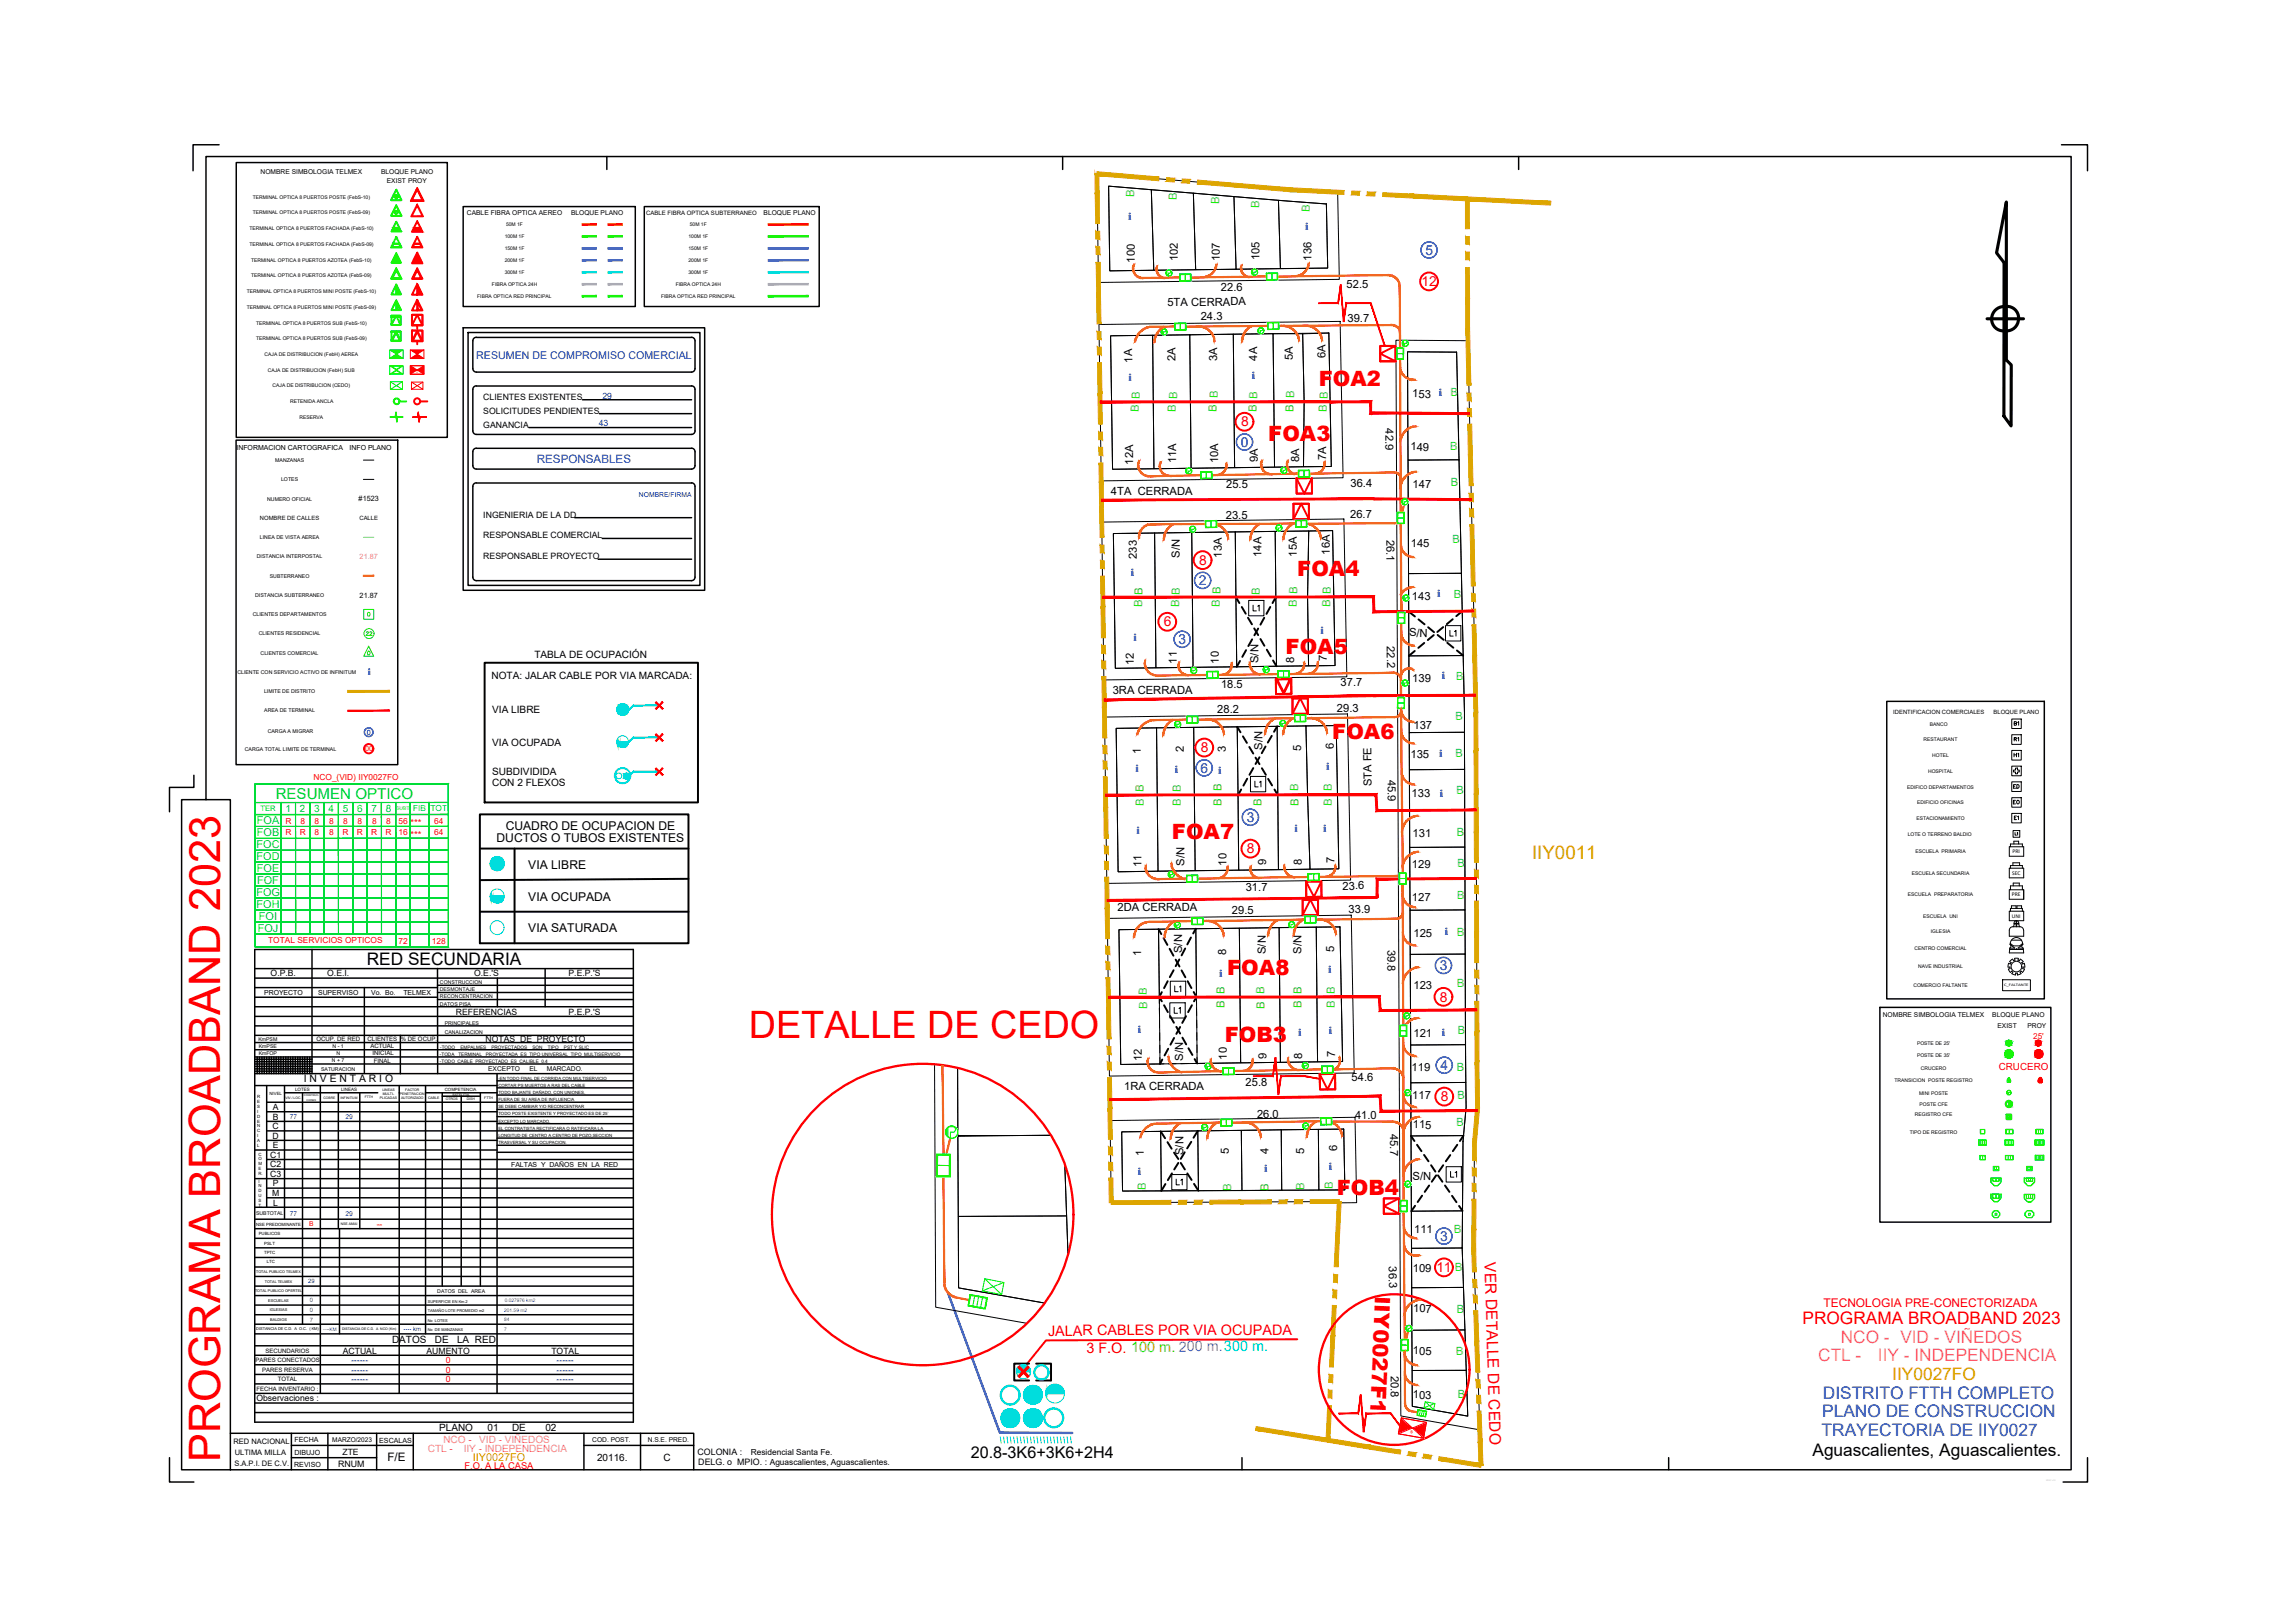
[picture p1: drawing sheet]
<svg xmlns="http://www.w3.org/2000/svg" width="297mm" height="210mm" viewBox="0 0 297 210" stroke-linecap="round" stroke-linejoin="round" font-family="sans-serif">
<defs><g id="words">
<text font-size="5.6" fill="#f00" x="28.5" y="189.2" transform="rotate(-90 28.5 189.2)">PROGRAMA BROADBAND 2023</text>
<text font-size="4.9" fill="#f00" x="96.9" y="134.4">DETALLE DE CEDO</text>
<text font-size="3.5" fill="#37dd00" x="46.6" y="83.6">22</text>
<g font-size="3.5">
<text x="164" y="80.4" transform="rotate(-90 164 80.4)">L1</text>
<text x="189.4" y="83.6" transform="rotate(-90 189.4 83.6)">L1</text>
<text x="259.6" y="95.2">B1</text>
<text x="164.4" y="103" transform="rotate(-90 164.4 103)">L1</text>
<text x="259.6" y="103.4">ED</text>
<text x="151" y="129.5">L1</text>
<text x="153.8" y="132.3" transform="rotate(-90 153.8 132.3)">L1</text>
<text x="151.3" y="154.5">L1</text>
<text x="186.6" y="153.5">L1</text>
</g>
<g font-size="3.1">
<text x="259.6" y="99.1">H1</text>
<text x="259.6" y="97">R1</text>
<text x="259.6" y="107.2">E1</text>
<text x="259.6" y="105.1">EO</text>
<text x="262.1" y="109.4" transform="rotate(-90 262.1 109.4)">L1</text>
</g>
<g font-size="2.7" fill="#f00">
<text x="170.6" y="50">FOA2</text>
<text x="164.1" y="57.1">FOA3</text>
<text x="167.8" y="74.5">FOA4</text>
<text x="166.3" y="84.6">FOA5</text>
<text x="172.4" y="95.7">FOA6</text>
<text x="151.6" y="108.6">FOA7</text>
<text x="158.8" y="126.1">FOA8</text>
<text x="158.5" y="134.9">FOB3</text>
<text x="172.9" y="154.6">FOB4</text>
<text x="177.9" y="167.7" transform="rotate(92 177.9 167.7)">IIY0027F1</text>
</g>
<text font-size="2.4" fill="#dda500" x="198.2" y="111.1">IIY0011</text>
<g font-size="2.2">
<text x="47.5" y="124.9">RED SECUNDARIA</text>
<text x="234.5" y="188.5">Aguascalientes, Aguascalientes.</text>
</g>
<text font-size="2.2" fill="#f00" x="233.2" y="171.3">PROGRAMA BROADBAND 2023</text>
<g font-size="2.2" fill="#f0f">
<text x="238.1" y="173.8">NCO - VID - VIÑEDOS</text>
<text x="235.2" y="176.1">CTL -</text>
<text x="243" y="176.1">IIY - INDEPENDENCIA</text>
</g>
<text font-size="2.2" fill="#dda500" x="244.8" y="178.6">IIY0027FO</text>
<g font-size="2.2" fill="#003fff">
<text x="235.7" y="185.8">TRAYECTORIA DE IIY0027</text>
<text x="235.8" y="183.4">PLANO DE CONSTRUCCION</text>
<text x="235.8" y="181.1">DISTRITO FTTH COMPLETO</text>
</g>
<text font-size="2.1" x="125.6" y="188.7">20.8-3K6+3K6+2H4</text>
<text font-size="2" fill="#00dd37" x="35.7" y="103.3">RESUMEN OPTICO</text>
<text font-size="2" fill="#f00" x="192.1" y="163.3" transform="rotate(88 192.1 163.3)">VER DETALLE DE CEDO</text>
<g font-size="1.9" fill="#f00">
<text x="135.6" y="172.8">JALAR CABLES POR VIA OCUPADA</text>
<text x="140.5" y="175">3 F.O. 100 m. 200 m.300 m.</text>
</g>
<g font-size="1.8" fill="#00f">
<text x="184.4" y="33">5</text>
<text x="160.5" y="57.8">0</text>
<text x="155.1" y="75.8">2</text>
<text x="152.5" y="83.4">3</text>
<text x="155.3" y="100">6</text>
<text x="161.3" y="106.4">3</text>
<text x="186.3" y="125.6">3</text>
<text x="186.4" y="138.5">4</text>
<text x="186.3" y="160.6">3</text>
</g>
<g font-size="1.8" fill="#f00">
<text x="183.9" y="37">12</text>
<text x="160.6" y="55.2">8</text>
<text x="155.1" y="73.1">8</text>
<text x="150.6" y="81.1">6</text>
<text x="155.3" y="97.3">8</text>
<text x="161.3" y="110.4">8</text>
<text x="186.3" y="129.6">8</text>
<text x="186.4" y="142.5">8</text>
<text x="185.8" y="164.6">11</text>
</g>
<g font-size="1.6">
<text x="65.4" y="107.4">CUADRO DE OCUPACION DE</text>
<text x="64.2" y="108.9">DUCTOS O TUBOS EXISTENTES</text>
<text x="68.3" y="112.5">VIA LIBRE</text>
<text x="68.3" y="116.6">VIA OCUPADA</text>
<text x="68.3" y="120.7">VIA SATURADA</text>
</g>
<g font-size="1.5" fill="#5cb800">
<text x="146.7" y="25.5" transform="rotate(-89 146.7 25.5)">B</text>
<text x="152.3" y="25.9" transform="rotate(-89 152.3 25.9)">B</text>
<text x="157.7" y="26.4" transform="rotate(-89 157.7 26.4)">B</text>
<text x="162.9" y="26.9" transform="rotate(-89 162.9 26.9)">B</text>
<text x="169.4" y="27.4" transform="rotate(-88 169.4 27.4)">B</text>
<text x="147.3" y="53.3" transform="rotate(-88 147.3 53.3)">B</text>
<text x="147.4" y="51.6" transform="rotate(-89 147.4 51.6)">B</text>
<text x="152.1" y="53.3" transform="rotate(-89 152.1 53.3)">B B</text>
<text x="157.4" y="53.3" transform="rotate(-88 157.4 53.3)">B</text>
<text x="157.5" y="51.6" transform="rotate(-89 157.5 51.6)">B</text>
<text x="162.5" y="53.3" transform="rotate(-88 162.5 53.3)">B B</text>
<text x="167.3" y="53.3" transform="rotate(-89 167.3 53.3)">B B</text>
<text x="171.6" y="53.3" transform="rotate(-89 171.6 53.3)">B B</text>
<text x="187.6" y="51.2">B</text>
<text x="187.6" y="58.3">B</text>
<text x="187.7" y="62.9" transform="rotate(-1 187.7 62.9)">B</text>
<text x="187.9" y="70.3" transform="rotate(-1 187.9 70.3)">B</text>
<text x="163" y="77" transform="rotate(-89 163 77)">B</text>
<text x="167.8" y="76.9" transform="rotate(-87 167.8 76.9)">B</text>
<text x="172.2" y="76.9" transform="rotate(-89 172.2 76.9)">B</text>
<text x="188.1" y="77.3">B</text>
<text x="147.8" y="78.6" transform="rotate(-89 147.8 78.6)">B B</text>
<text x="152.6" y="78.6" transform="rotate(-89 152.6 78.6)">B B</text>
<text x="157.8" y="78.6" transform="rotate(-89 157.8 78.6)">B B</text>
<text x="167.8" y="78.6" transform="rotate(-89 167.8 78.6)">B</text>
<text x="172.1" y="78.6" transform="rotate(-88 172.1 78.6)">B</text>
<text x="188.4" y="88">B</text>
<text x="188.3" y="93.1" transform="rotate(-1 188.3 93.1)">B</text>
<text x="188.3" y="98" transform="rotate(-1 188.3 98)">B</text>
<text x="148" y="102.5" transform="rotate(-88 148 102.5)">B</text>
<text x="148" y="104.3" transform="rotate(-89 148 104.3)">B</text>
<text x="152.8" y="104.3" transform="rotate(-89 152.8 104.3)">B B</text>
<text x="158" y="104.3" transform="rotate(-89 158 104.3)">B B</text>
<text x="163.2" y="104.3" transform="rotate(-89 163.2 104.3)">B</text>
<text x="168" y="104.3" transform="rotate(-89 168 104.3)">B B</text>
<text x="172.3" y="102.4" transform="rotate(-89 172.3 102.4)">B</text>
<text x="172.3" y="104.3" transform="rotate(-87 172.3 104.3)">B</text>
<text x="188.4" y="102.7" transform="rotate(-1 188.4 102.7)">B</text>
<text x="188.5" y="108.1" transform="rotate(-1 188.5 108.1)">B</text>
<text x="188.6" y="112.2" transform="rotate(-1 188.6 112.2)">B</text>
<text x="188.5" y="116.3">B</text>
<text x="188.5" y="121.1" transform="rotate(-1 188.5 121.1)">B</text>
<text x="148.4" y="128.7" transform="rotate(-88 148.4 128.7)">B</text>
<text x="148.4" y="130.5" transform="rotate(-89 148.4 130.5)">B</text>
<text x="158.4" y="130.5" transform="rotate(-89 158.4 130.5)">B B</text>
<text x="163.6" y="128.7" transform="rotate(-88 163.6 128.7)">B</text>
<text x="163.6" y="130.5" transform="rotate(-89 163.6 130.5)">B</text>
<text x="168.4" y="130.5" transform="rotate(-89 168.4 130.5)">B B</text>
<text x="172.7" y="130.5" transform="rotate(-89 172.7 130.5)">B B</text>
<text x="188.5" y="127.8" transform="rotate(-1 188.5 127.8)">B</text>
<text x="188.6" y="133.9" transform="rotate(-1 188.6 133.9)">B</text>
<text x="188.5" y="138.6" transform="rotate(-1 188.5 138.6)">B</text>
<text x="188.6" y="142.2" transform="rotate(-1 188.6 142.2)">B</text>
<text x="188.4" y="145.7" transform="rotate(-1 188.4 145.7)">B</text>
<text x="148.2" y="154" transform="rotate(-89 148.2 154)">B</text>
<text x="159.3" y="154.1" transform="rotate(-89 159.3 154.1)">B</text>
<text x="164.1" y="154.1" transform="rotate(-89 164.1 154.1)">B</text>
<text x="168.7" y="154.1" transform="rotate(-89 168.7 154.1)">B</text>
<text x="172.4" y="153.9" transform="rotate(-89 172.4 153.9)">B</text>
<text x="188.1" y="159.6" transform="rotate(-1 188.1 159.6)">B</text>
<text x="188.3" y="164.5" transform="rotate(-1 188.3 164.5)">B</text>
<text x="188.5" y="169.9" transform="rotate(-1 188.5 169.9)">B</text>
<text x="188.4" y="175.4" transform="rotate(-1 188.4 175.4)">B</text>
<text x="188.6" y="180.9" transform="rotate(-1 188.6 180.9)">B</text>
</g>
<g font-size="1.5">
<text x="146.8" y="34" transform="rotate(-90 146.8 34)">100</text>
<text x="152.4" y="33.8" transform="rotate(-90 152.4 33.8)">102</text>
<text x="157.8" y="33.8" transform="rotate(-90 157.8 33.8)">107</text>
<text x="162.9" y="33.7" transform="rotate(-90 162.9 33.7)">105</text>
<text x="169.7" y="33.7" transform="rotate(-90 169.7 33.7)">136</text>
<text x="151" y="39.6">5TA CERRADA</text>
<text x="155.3" y="41.4">24.3</text>
<text x="157.9" y="37.6" transform="rotate(-1 157.9 37.6)">22.6</text>
<text x="174.2" y="37.3" transform="rotate(-1 174.2 37.3)">52.5</text>
<text x="174.3" y="41.7">39.7</text>
<text x="146.5" y="46.9" transform="rotate(-91 146.5 46.9)">1A</text>
<text x="152.1" y="46.8" transform="rotate(-90 152.1 46.8)">2A</text>
<text x="157.5" y="46.8" transform="rotate(-90 157.5 46.8)">3A</text>
<text x="162.6" y="46.7" transform="rotate(-90 162.6 46.7)">4A</text>
<text x="167.2" y="46.6" transform="rotate(-90 167.2 46.6)">5A</text>
<text x="171.5" y="46.4" transform="rotate(-90 171.5 46.4)">6A</text>
<text x="182.7" y="51.4" transform="rotate(1 182.7 51.4)">153</text>
<text x="152.2" y="59.9" transform="rotate(-90 152.2 59.9)">11A</text>
<text x="157.6" y="59.9" transform="rotate(-90 157.6 59.9)">10A</text>
<text x="162.7" y="59.8" transform="rotate(-90 162.7 59.8)">9A</text>
<text x="168.1" y="59.8" transform="rotate(-90 168.1 59.8)">8A</text>
<text x="171.6" y="59.6" transform="rotate(-90 171.6 59.6)">7A</text>
<text x="179.2" y="55.4" transform="rotate(90 179.2 55.4)">42.9</text>
<text x="182.5" y="58.3">149</text>
<text x="143.7" y="64.1">4TA CERRADA</text>
<text x="146.6" y="60.1" transform="rotate(-90 146.6 60.1)">12A</text>
<text x="158.6" y="63.2" transform="rotate(-1 158.6 63.2)">25.5</text>
<text x="174.7" y="63" transform="rotate(-1 174.7 63)">36.4</text>
<text x="182.8" y="63.2">147</text>
<text x="158.6" y="67.2">23.5</text>
<text x="172" y="71.8" transform="rotate(-90 172 71.8)">16A</text>
<text x="174.7" y="67.1">26.7</text>
<text x="179.4" y="69.8" transform="rotate(90 179.4 69.8)">26.1</text>
<text x="182.5" y="70.8">145</text>
<text x="147.1" y="72.3" transform="rotate(-90 147.1 72.3)">233</text>
<text x="152.6" y="72.2" transform="rotate(-90 152.6 72.2)">S/N</text>
<text x="158.1" y="72.2" transform="rotate(-90 158.1 72.2)">13A</text>
<text x="163.2" y="72.1" transform="rotate(-90 163.2 72.1)">14A</text>
<text x="167.8" y="72" transform="rotate(-90 167.8 72)">15A</text>
<text x="182.7" y="77.7">143</text>
<text x="179.4" y="83.6" transform="rotate(90 179.4 83.6)">22.2</text>
<text x="182.3" y="82.4" transform="rotate(1 182.3 82.4)">S/N</text>
<text x="144" y="89.9">3RA CERRADA</text>
<text x="146.7" y="86.1" transform="rotate(-90 146.7 86.1)">12</text>
<text x="152.3" y="85.9" transform="rotate(-90 152.3 85.9)">11</text>
<text x="157.7" y="85.9" transform="rotate(-90 157.7 85.9)">10</text>
<text x="158" y="89" transform="rotate(-1 158 89)">18.5</text>
<text x="162.8" y="85.8" transform="rotate(-90 162.8 85.8)">S/N</text>
<text x="167.4" y="85.8" transform="rotate(-90 167.4 85.8)">8</text>
<text x="171.7" y="85.5" transform="rotate(-90 171.7 85.5)">7</text>
<text x="173.4" y="88.8" transform="rotate(-1 173.4 88.8)">37.7</text>
<text x="182.7" y="88.3">139</text>
<text x="157.5" y="92.3" transform="rotate(-1 157.5 92.3)">28.2</text>
<text x="173" y="92.1" transform="rotate(-1 173 92.1)">29.3</text>
<text x="182.9" y="94.3">137</text>
<text x="147.6" y="97.5" transform="rotate(-90 147.6 97.5)">1</text>
<text x="153.2" y="97.3" transform="rotate(-90 153.2 97.3)">2</text>
<text x="158.6" y="97.3" transform="rotate(-90 158.6 97.3)">3</text>
<text x="163.3" y="97" transform="rotate(-90 163.3 97)">S/N</text>
<text x="168.3" y="97.2" transform="rotate(-90 168.3 97.2)">5</text>
<text x="172.6" y="97" transform="rotate(-90 172.6 97)">6</text>
<text x="177.5" y="101.8" transform="rotate(-91 177.5 101.8)">STA FE</text>
<text x="179.5" y="100.9" transform="rotate(90 179.5 100.9)">45.9</text>
<text x="182.5" y="98.1" transform="rotate(1 182.5 98.1)">135</text>
<text x="182.6" y="103.1">133</text>
<text x="147.7" y="112.2" transform="rotate(-90 147.7 112.2)">11</text>
<text x="153.2" y="112" transform="rotate(-90 153.2 112)">S/N</text>
<text x="158.7" y="112" transform="rotate(-90 158.7 112)">10</text>
<text x="163.8" y="112" transform="rotate(-90 163.8 112)">9</text>
<text x="168.4" y="111.9" transform="rotate(-90 168.4 111.9)">8</text>
<text x="172.7" y="111.7" transform="rotate(-90 172.7 111.7)">7</text>
<text x="182.7" y="112.3">129</text>
<text x="182.8" y="108.3">131</text>
<text x="144.6" y="117.9">2DA CERRADA</text>
<text x="159.4" y="118.3" transform="rotate(-1 159.4 118.3)">29.5</text>
<text x="161.2" y="115.3" transform="rotate(-1 161.2 115.3)">31.7</text>
<text x="173.7" y="115.1" transform="rotate(-1 173.7 115.1)">23.6</text>
<text x="174.5" y="118.2" transform="rotate(-1 174.5 118.2)">33.9</text>
<text x="182.7" y="116.5" transform="rotate(1 182.7 116.5)">127</text>
<text x="147.6" y="123.7" transform="rotate(-90 147.6 123.7)">1</text>
<text x="152.9" y="123.3" transform="rotate(-90 152.9 123.3)">S/N</text>
<text x="158.6" y="123.5" transform="rotate(-90 158.6 123.5)">8</text>
<text x="163.8" y="123.5" transform="rotate(-90 163.8 123.5)">S/N</text>
<text x="168.4" y="123.4" transform="rotate(-90 168.4 123.4)">S/N</text>
<text x="172.6" y="123.2" transform="rotate(-90 172.6 123.2)">5</text>
<text x="179.5" y="122.9" transform="rotate(90 179.5 122.9)">39.8</text>
<text x="182.9" y="121.2">125</text>
<text x="182.9" y="128">123</text>
<text x="147.7" y="137.3" transform="rotate(-90 147.7 137.3)">12</text>
<text x="153.1" y="137.3" transform="rotate(-90 153.1 137.3)">S/N</text>
<text x="158.7" y="137.1" transform="rotate(-90 158.7 137.1)">10</text>
<text x="163.9" y="137" transform="rotate(-90 163.9 137)">9</text>
<text x="168.5" y="137" transform="rotate(-90 168.5 137)">8</text>
<text x="172.7" y="136.7" transform="rotate(-90 172.7 136.7)">7</text>
<text x="182.9" y="134.2">121</text>
<text x="145.4" y="141.1">1RA CERRADA</text>
<text x="161.1" y="140.6" transform="rotate(-1 161.1 140.6)">25.8</text>
<text x="174.9" y="139.9" transform="rotate(-1 174.9 139.9)">54.6</text>
<text x="182.6" y="138.6" transform="rotate(1 182.6 138.6)">119</text>
<text x="182.7" y="142.2">117</text>
<text x="148" y="149.6" transform="rotate(-90 148 149.6)">1</text>
<text x="153.1" y="149.5" transform="rotate(-90 153.1 149.5)">S/N</text>
<text x="159" y="149.4" transform="rotate(-90 159 149.4)">5</text>
<text x="162.6" y="144.7" transform="rotate(-1 162.6 144.7)">26.0</text>
<text x="164.1" y="149.3" transform="rotate(-90 164.1 149.3)">4</text>
<text x="168.7" y="149.3" transform="rotate(-90 168.7 149.3)">5</text>
<text x="173" y="149" transform="rotate(-90 173 149)">6</text>
<text x="175.3" y="144.8" transform="rotate(-1 175.3 144.8)">41.0</text>
<text x="179.8" y="146.7" transform="rotate(90 179.8 146.7)">45.7</text>
<text x="182.8" y="146">115</text>
<text x="182.8" y="152.7">S/N</text>
<text x="182.9" y="159.5">111</text>
<text x="179.7" y="163.9" transform="rotate(90 179.7 163.9)">36.3</text>
<text x="182.8" y="164.6">109</text>
<text x="182.8" y="169.8">107</text>
<text x="179.9" y="178" transform="rotate(90 179.9 178)">20.8</text>
<text x="182.8" y="175.3">105</text>
<text x="182.8" y="181">103</text>
<text x="50.1" y="189.1">F/E</text>
</g>
<text font-size="1.5" fill="#003fff" x="69.4" y="59.9">RESPONSABLES</text>
<text font-size="1.5" fill="#f00" x="235.9" y="169.2">TECNOLOGIA PRE-CONECTORIZADA</text>
<text font-size="1.4" fill="#003fff" x="61.6" y="46.4">RESUMEN DE COMPROMISO COMERCIAL</text>
<g font-size="1.4" fill="#00dd37">
<text x="33.2" y="106.7">FOA</text>
<text x="33.2" y="109.8">FOC</text>
<text x="33.2" y="111.3">FOD</text>
<text x="33.2" y="108.2">FOB</text>
<text x="33.2" y="112.9">FOE</text>
<text x="33.2" y="116">FOG</text>
<text x="33.2" y="117.5">FOH</text>
<text x="33.3" y="114.4">FOF</text>
<text x="33.5" y="119">FOI</text>
<text x="33.4" y="120.6">FOJ</text>
</g>
<text font-size="1.4" fill="#dda500" x="61.2" y="189.1">IIY0027FO</text>
<g font-size="1.3" fill="#00f">
<text x="146" y="28.5">i</text>
<text x="168.9" y="29.8">i</text>
<text x="146" y="49.3">i</text>
<text x="161.9" y="49.1">i</text>
<text x="186.1" y="51.2">i</text>
<text x="146.3" y="74.6">i</text>
<text x="185.9" y="77.3">i</text>
<text x="146.7" y="83">i</text>
<text x="170.8" y="82.1">i</text>
<text x="186.5" y="87.8">i</text>
<text x="146.9" y="99.9">i</text>
<text x="152" y="100">i</text>
<text x="157.6" y="100.2">i</text>
<text x="171.6" y="99.7">i</text>
<text x="186.2" y="98">i</text>
<text x="147" y="108">i</text>
<text x="167.5" y="107.7">i</text>
<text x="171.2" y="107.7">i</text>
<text x="186.3" y="103.2">i</text>
<text x="171.8" y="125.9">i</text>
<text x="186.9" y="121">i</text>
<text x="157.7" y="126.4">i</text>
<text x="147.2" y="133.6">i</text>
<text x="168" y="134.1">i</text>
<text x="171.9" y="133.9">i</text>
<text x="186.5" y="134">i</text>
<text x="147.2" y="152">i</text>
<text x="163.6" y="151.7">i</text>
<text x="171.9" y="151.4">i</text>
</g>
<g font-size="1.3">
<text x="63.6" y="87.9">NOTA: JALAR CABLE POR VIA MARCADA:</text>
<text x="69.1" y="85.2">TABLA DE OCUPACIÓN</text>
<text x="63.7" y="92.2">VIA LIBRE</text>
<text x="63.7" y="96.6">VIA OCUPADA</text>
<text x="63.7" y="100.3">SUBDIVIDIDA</text>
<text x="63.7" y="101.7">CON 2 FLEXOS</text>
<text x="39.3" y="140.1">I N V E N T A R I O</text>
<text x="50.7" y="173.8">DATOS</text>
<text x="56.3" y="173.8">DE</text>
<text x="59.1" y="173.8">LA RED</text>
<text x="56.8" y="185.2">PLANO</text>
<text x="63.1" y="185.2">01</text>
<text x="66.2" y="185.2">DE</text>
<text x="70.6" y="185.2">02</text>
<text x="77.2" y="189.1">20116.</text>
<text x="85.8" y="189.1">C</text>
</g>
<g font-size="1.3" fill="#00dd37">
<text x="36.9" y="105.1">1</text>
<text x="38.8" y="105.1">2</text>
<text x="40.6" y="105.1">3</text>
<text x="42.5" y="105.1">4</text>
<text x="44.4" y="105.1">5</text>
<text x="46.2" y="105.1">6</text>
<text x="48.1" y="105.1">7</text>
<text x="49.9" y="105.1">8</text>
</g>
<text font-size="1.3" fill="#f00" x="258.6" y="138.5">CRUCERO</text>
<g font-size="1.3" fill="#f0f">
<text x="55.4" y="188">CTL -</text>
<text x="57.4" y="186.7">NCO -</text>
<text x="60" y="188">IIY - INDEPENDENCIA</text>
<text x="62" y="186.7">VID - VIÑEDOS</text>
</g>
<text font-size="1.2" fill="#00f" x="47.6" y="87.3">i</text>
<g font-size="1.2" fill="#f00">
<text x="53.1" y="107">***</text>
<text x="53.1" y="108.5">***</text>
<text x="60.1" y="190.1">F.O. A LA CASA</text>
</g>
<g font-size="1.1">
<text x="62.5" y="51.7">CLIENTES EXISTENTES</text>
<text x="62.5" y="53.5">SOLICITUDES PENDIENTES</text>
<text x="62.5" y="55.3">GANANCIA</text>
<text x="62.5" y="67">INGENIERIA DE LA DD</text>
<text x="62.5" y="69.7">RESPONSABLE COMERCIAL</text>
<text x="62.5" y="72.4">RESPONSABLE PROYECTO</text>
<text x="35" y="126.4">O.P.B.</text>
<text x="42.3" y="126.4">O.E.I.</text>
<text x="59" y="131.3">REFERENCIAS</text>
<text x="61.3" y="126.4">O.E.'S</text>
<text x="73.6" y="126.4">P.E.P.'S</text>
<text x="73.6" y="131.3">P.E.P.'S</text>
<text x="62.8" y="134.9">NOTAS DE PROYECTO</text>
<text x="35.3" y="143.7">A</text>
<text x="34.9" y="149.8">C1</text>
<text x="35.3" y="146.1">C</text>
<text x="35.3" y="147.4">D</text>
<text x="35.3" y="144.9">B</text>
<text x="35.3" y="148.6">E</text>
<text x="34.9" y="151.1">C2</text>
<text x="34.9" y="152.3">C3</text>
<text x="35.2" y="154.8">M</text>
<text x="35.3" y="153.5">P</text>
<text x="35.3" y="156">L</text>
<text x="44.3" y="175.2">ACTUAL</text>
<text x="55.2" y="175.2">AUMENTO</text>
<text x="71.3" y="175.2">TOTAL</text>
<text x="33.2" y="181.3">Observaciones :</text>
<text x="43.7" y="189.9">RNUM</text>
<text x="44.3" y="188.3">ZTE</text>
<text x="90.2" y="188.3">COLONIA :</text>
<text x="90.3" y="189.6">DELG. o MPIO. : Aguascalientes, Aguascalientes.</text>
<text x="97.1" y="188.3">Residencial Santa Fe.</text>
</g>
<g font-size="1.1" fill="#003fff">
<text x="77.9" y="51.6">29</text>
<text x="77.5" y="55.2">43</text>
<text x="45.4" y="176.4">------</text>
<text x="45.4" y="177.6">------</text>
<text x="45.4" y="178.9">------</text>
<text x="72" y="176.4">------</text>
<text x="72" y="177.6">------</text>
<text x="72" y="178.9">------</text>
</g>
<g font-size="1.1" fill="#f00">
<text x="40.6" y="101">NCO_(VID) IIY0027FO</text>
<text x="36.9" y="106.6">R</text>
<text x="38.9" y="106.6">8</text>
<text x="40.7" y="106.6">8</text>
<text x="42.6" y="106.6">8</text>
<text x="44.4" y="106.6">8</text>
<text x="46.3" y="106.6">8</text>
<text x="48.1" y="106.6">8</text>
<text x="50" y="106.6">8</text>
<text x="51.5" y="106.6">56</text>
<text x="56.2" y="106.6">64</text>
<text x="36.9" y="108.1">R</text>
<text x="38.8" y="108.1">R</text>
<text x="40.7" y="108.1">8</text>
<text x="42.6" y="108.1">8</text>
<text x="44.3" y="108.1">R</text>
<text x="46.2" y="108.1">R</text>
<text x="48" y="108.1">R</text>
<text x="49.9" y="108.1">R</text>
<text x="51.5" y="108.1">16</text>
<text x="56.2" y="108.1">64</text>
<text x="34.7" y="122.1">TOTAL SERVICIOS OPTICOS</text>
<text x="51.5" y="122.1">72</text>
<text x="55.9" y="122.1">128</text>
<text x="263" y="134.5">25'</text>
<text x="48.7" y="158.8">--</text>
<text x="57.7" y="176.4">0</text>
<text x="57.7" y="177.6">0</text>
<text x="57.7" y="178.9">0</text>
</g>
<g font-size="1.1" fill="#00dd37">
<text x="53.4" y="105">FIB</text>
<text x="55.7" y="105">TOT</text>
</g>
<text font-size="1" fill="#00dd37" x="33.7" y="105">TER</text>
<g font-size="1">
<text x="30.2" y="186.9">RED NACIONAL</text>
<text x="30.3" y="189.7">S.A.P.I. DE C.V.</text>
<text x="30.4" y="188.3">ULTIMA MILLA</text>
</g>
<g font-size=".9">
<text x="33.7" y="22.5">NOMBRE SIMBOLOGIA TELMEX</text>
<text x="49.3" y="22.5">BLOQUE PLANO</text>
<text x="50" y="23.7">EXIST PROY</text>
<text x="60.4" y="27.8">CABLE FIBRA OPTICA AEREO</text>
<text x="73.9" y="27.8">BLOQUE PLANO</text>
<text x="98.8" y="27.8">BLOQUE PLANO</text>
<text x="30.6" y="58.3">INFORMACION CARTOGRAFICA</text>
<text x="45.2" y="58.3">INFO PLANO</text>
<text x="46.4" y="64.9" transform="rotate(-1 46.4 64.9)">#1523</text>
<text x="46.5" y="77.4" transform="rotate(-1 46.5 77.4)">21.87</text>
<text x="34.2" y="128.8">PROYECTO</text>
<text x="41.1" y="128.8">SUPERVISO</text>
<text x="48" y="128.8">Vo. Bo.</text>
<text x="52.2" y="128.8">TELMEX</text>
<text x="243.6" y="131.6">NOMBRE SIMBOLOGIA TELMEX</text>
<text x="257.7" y="131.6">BLOQUE PLANO</text>
<text x="258.4" y="133">EXIST</text>
<text x="262.3" y="133">PROY</text>
<text x="63.2" y="138.6">EXCEPTO</text>
<text x="68.5" y="138.6">EL</text>
<text x="70.7" y="138.6">MARCADO.</text>
<text x="66.1" y="151">FALTAS Y DAÑOS EN LA RED</text>
<text x="38.1" y="189.9">REVISO</text>
<text x="38.1" y="188.3">DIBUJO</text>
<text x="38.1" y="186.6">FECHA</text>
<text x="49.1" y="186.7">ESCALAS</text>
<text x="76.6" y="186.6">COD. POST.</text>
<text x="83.8" y="186.6">N.S.E. PRED.</text>
</g>
<g font-size=".9" fill="#003fff">
<text x="82.7" y="64.3">NOMBRE/FIRMA</text>
<text x="37.5" y="144.8">77</text>
<text x="44.7" y="144.8">29</text>
<text x="37.5" y="157.3">77</text>
<text x="44.7" y="157.3">29</text>
</g>
<text font-size=".9" fill="#f0f" x="46.5" y="72.4" transform="rotate(-1 46.5 72.4)">21.87</text>
<text font-size=".9" fill="#00f" x="47.5" y="95.1">0</text>
<g font-size=".9" fill="#f00">
<text x="47.2" y="97.2">00</text>
<text x="40" y="158.7">B</text>
</g>
<g font-size=".8">
<text x="83.6" y="27.8">CABLE FIBRA OPTICA SUBTERRANEO</text>
<text x="33.6" y="67.3">NOMBRE DE CALLES</text>
<text x="46.5" y="67.3">CALLE</text>
<text x="244.9" y="92.4">IDENTIFICACION COMERCIALES</text>
<text x="257.9" y="92.4">BLOQUE PLANO</text>
<text x="40.9" y="134.7">OCUP. DE RED</text>
<text x="47.6" y="134.7">CLIENTES</text>
<text x="47.9" y="135.7">ACTUAL</text>
<text x="48.2" y="136.6">INICIAL</text>
<text x="48.4" y="137.5">FINAL</text>
<text x="51.9" y="134.7">% DE OCUP.</text>
<text x="33" y="176.3">PARES CONECTADOS</text>
<text x="33.2" y="180">FECHA INVENTARIO :</text>
<text x="33.9" y="177.5">PARES RESERVA</text>
<text x="34.4" y="175">SECUNDARIOS</text>
<text x="36" y="178.8">TOTAL</text>
<text x="43" y="186.6">MARZO/2023</text>
</g>
<g font-size=".8" fill="#003fff">
<text x="39.9" y="166.1">29</text>
<text x="40.1" y="168.6">0</text>
<text x="40.1" y="169.8">0</text>
<text x="40.1" y="171">7</text>
<text x="52.2" y="172.3">---- km</text>
</g>
<g font-size=".7">
<text x="35.6" y="59.8">MANZANAS</text>
<text x="34.6" y="64.8">NUMERO OFICIAL</text>
<text x="36.4" y="62.3">LOTES</text>
<text x="33.6" y="69.8">LINEA DE VISTA AEREA</text>
<text x="33" y="77.3">DISTANCIA SUBTERRANEO</text>
<text x="33.2" y="72.3">DISTANCIA INTERPOSTAL</text>
<text x="34.9" y="74.8">SUBTERRANEO</text>
<text x="32.7" y="79.7">CLIENTES DEPARTAMENTOS</text>
<text x="33.5" y="82.2">CLIENTES RESIDENCIAL</text>
<text x="30.7" y="87.2">CLIENTE CON SERVICIO ACTIVO DE INFINITUM</text>
<text x="33.7" y="84.7">CLIENTES COMERCIAL</text>
<text x="34.2" y="89.7">LIMITE DE DISTRITO</text>
<text x="34.2" y="92.2">AREA DE TERMINAL</text>
<text x="34.6" y="94.9">CARGA A MIGRAR</text>
<text x="31.7" y="97.2">CARGA TOTAL LIMITE DE TERMINAL</text>
<text x="260.3" y="113.2">SEC</text>
<text x="260.4" y="110.4">PRI</text>
<text x="260.3" y="116">PRE</text>
<text x="260.3" y="118.7">UNI</text>
<text x="56.9" y="128.3">DESMONTAJE</text>
<text x="56.9" y="127.4">CONSTRUCCION</text>
<text x="56.9" y="129.2">RECONCENTRACION</text>
<text x="56.9" y="130.1">DATOS PISA</text>
<text x="33.4" y="134.7">KmPSM</text>
<text x="33.5" y="136.5">KmFOP</text>
<text x="33.5" y="135.6">KmPSE</text>
<text x="42.9" y="137.5">N + 7</text>
<text x="43" y="135.6">N - 1</text>
<text x="43.5" y="136.5">N</text>
<text x="57.5" y="133.8">CANALIZACION</text>
<text x="57.5" y="132.6">PRINCIPALES</text>
<text x="41.6" y="138.6">SATURACION</text>
<text x="33.1" y="157.2">SUBTOTAL</text>
<text x="56.6" y="167.3">DATOS DEL AREA</text>
</g>
<text font-size=".7" fill="#f00" x="182.4" y="185.5" transform="rotate(11 182.4 185.5)">s</text>
<g font-size=".6">
<text x="32.3" y="29.8">TERMINAL OPTICA 8 PUERTOS FACHADA (FebS-10)</text>
<text x="32.7" y="27.7">TERMINAL OPTICA 8 PUERTOS POSTE (FebS-09)</text>
<text x="32.7" y="25.7">TERMINAL OPTICA 8 PUERTOS POSTE (FebS-10)</text>
<text x="65.5" y="29.3">50M 1F</text>
<text x="89.2" y="29.3">50M 1F</text>
<text x="32.3" y="31.8">TERMINAL OPTICA 8 PUERTOS FACHADA (FebS-09)</text>
<text x="32.5" y="35.9">TERMINAL OPTICA 8 PUERTOS AZOTEA (FebS-09)</text>
<text x="32.5" y="33.8">TERMINAL OPTICA 8 PUERTOS AZOTEA (FebS-10)</text>
<text x="65.3" y="35.5">300M 1F</text>
<text x="65.3" y="33.9">200M 1F</text>
<text x="65.3" y="30.8">100M 1F</text>
<text x="65.3" y="32.4">150M 1F</text>
<text x="89.1" y="35.5">300M 1F</text>
<text x="89.1" y="33.9">200M 1F</text>
<text x="89.1" y="30.8">100M 1F</text>
<text x="89.1" y="32.4">150M 1F</text>
<text x="31.9" y="40">TERMINAL OPTICA 8 PUERTOS MINI POSTE (FebS-09)</text>
<text x="31.9" y="37.9">TERMINAL OPTICA 8 PUERTOS MINI POSTE (FebS-10)</text>
<text x="33.1" y="42">TERMINAL OPTICA 8 PUERTOS SUB (FebS-10)</text>
<text x="61.7" y="38.5">FIBRA OPTICA RED PRINCIPAL</text>
<text x="63.6" y="37">FIBRA OPTICA 24H</text>
<text x="85.5" y="38.5">FIBRA OPTICA RED PRINCIPAL</text>
<text x="87.4" y="37">FIBRA OPTICA 24H</text>
<text x="33.1" y="44">TERMINAL OPTICA 8 PUERTOS SUB (FebS-09)</text>
<text x="34.2" y="46.1">CAJA DE DISTRIBUCION (FebH) AEREA</text>
<text x="34.6" y="48.1">CAJA DE DISTRIBUCION (FebH) SUB</text>
<text x="35.3" y="50.1">CAJA DE DISTRIBUCION (CEDO)</text>
<text x="37.5" y="52.2">RETENIDA ANCLA</text>
<text x="38.7" y="54.2">RESERVA</text>
<text x="248.9" y="95.9">RESTAURANT</text>
<text x="249.7" y="93.9">BANCO</text>
<text x="249.4" y="100">HOSPITAL</text>
<text x="250" y="98">HOTEL</text>
<text x="246.7" y="102">EDIFICO DEPARTAMENTOS</text>
<text x="247.9" y="106.1">ESTACIONAMIENTO</text>
<text x="248" y="104.1">EDIFICIO OFICINAS</text>
<text x="246.8" y="108.1">LOTE O TERRENO BALDIO</text>
<text x="247.3" y="113.2">ESCUELA SECUNDARIA</text>
<text x="247.8" y="110.4">ESCUELA PRIMARIA</text>
<text x="246.8" y="116">ESCUELA PREPARATORIA</text>
<text x="248.8" y="118.8">ESCUELA UNI</text>
<text x="247.7" y="122.9">CENTRO COMERCIAL</text>
<text x="248.2" y="125.3">NAVE INDUSTRIAL</text>
<text x="249.8" y="120.8">IGLESIA</text>
<text x="247.5" y="127.7">COMERCIO FALTANTE</text>
<text x="56.9" y="136.6">-TODA</text>
<text x="56.9" y="137.5">-TODO CABLE PROYECTADO ES CALIBLE 0.4</text>
<text x="56.9" y="135.7">-TODO</text>
<text x="59.3" y="136.6">TERMINAL</text>
<text x="59.6" y="135.7">EMPALMES</text>
<text x="62.9" y="136.6">PROYECTADA ES TIPO UNIVERSAL TIPO MULTISERVICIO</text>
<text x="63.6" y="135.7">PROYECTADOS</text>
<text x="68.9" y="135.7">SON</text>
<text x="70.9" y="135.7">TIPO</text>
<text x="73" y="135.7">PST Y SLIC</text>
<text x="248" y="136.8">POSTE DE 35'</text>
<text x="248" y="135.2">POSTE DE 25'</text>
<text x="33.3" y="142.1">R</text>
<text x="33.3" y="142.7">E</text>
<text x="33.3" y="143.4">S</text>
<text x="33.3" y="144">I</text>
<text x="34.9" y="141.8">NIVEL</text>
<text x="38.2" y="141.2">LOTES</text>
<text x="44.1" y="141.2">LINEAS</text>
<text x="57.6" y="141.1">COMPETENCIA</text>
<text x="64.5" y="139.7">-EN TODO FINAL DE CORRIDA CON MULTISERVICIO</text>
<text x="64.5" y="140.6">CORTAR PS MUERTOS A RAS DEL CABLE</text>
<text x="64.5" y="141.6">TODO BAJANTE DAÑADO, CON UNIONES,</text>
<text x="64.5" y="142.5">FUERA DE SU AREA DE INFLUENCIA</text>
<text x="64.5" y="143.4">SE DEBE CAMBIAR Y/O RECONCENTRAR</text>
<text x="245.1" y="140.1">TRANSICION POSTE REGISTRO</text>
<text x="248.3" y="141.7">MINI POSTE</text>
<text x="248.3" y="143.1">POSTE CFE</text>
<text x="248.5" y="138.5">CRUCERO</text>
<text x="33.3" y="144.6">D</text>
<text x="33.3" y="145.3">E</text>
<text x="33.3" y="145.9">N</text>
<text x="33.3" y="146.5">C</text>
<text x="33.3" y="147.2">I</text>
<text x="33.3" y="147.8">A</text>
<text x="33.3" y="148.4">L</text>
<text x="33.4" y="149.6">C</text>
<text x="64.5" y="144.3">TODO POSTE EXISTENTE Y PROYECTADO ES DE 25`</text>
<text x="64.5" y="145.3">EXCEPTO LO MARCADO.</text>
<text x="64.5" y="148">TRASVERSAL Y SU OCUPACION.</text>
<text x="64.5" y="146.2">EL CONTRATISTA RECTIFICARA O RATIFICARA LA</text>
<text x="64.5" y="147.1">LONGITUD DE CENTRO A CENTRO DE POZO,SECCION</text>
<text x="247.1" y="146.7">TIPO DE REGISTRO</text>
<text x="247.7" y="144.5">REGISTRO CFE</text>
<text x="33.4" y="150.2">O</text>
<text x="33.4" y="150.8">M</text>
<text x="33.4" y="151.4">E</text>
<text x="33.4" y="152.1">R.</text>
<text x="33.4" y="153.1">I</text>
<text x="33.4" y="153.7">N</text>
<text x="33.4" y="154.3">D</text>
<text x="33.4" y="154.9">U</text>
<text x="33.4" y="155.6">S</text>
<text x="33.1" y="158.6">NSE PREDOMINANTE</text>
<text x="33.4" y="156.1">T.</text>
<text x="33.5" y="159.8">PUBLICOS</text>
<text x="34.2" y="161.1">PSLT</text>
<text x="34.2" y="162.3">TPTC</text>
<text x="34.5" y="163.5">LTC</text>
</g>
<text font-size=".6" fill="#00dd37" x="51.3" y="104.9">SUBT</text>
<g font-size=".6" fill="#003fff">
<text x="41.8" y="172.2">----KM</text>
<text x="65.2" y="169.7">201.59 m2</text>
<text x="65.2" y="171">84</text>
<text x="65.2" y="172.2">7</text>
<text x="65.3" y="168.5">0.027976 km2</text>
</g>
<g font-size=".5">
<text x="259.3" y="127.7">C_FALTANTE</text>
<text x="33" y="167.2">TOTAL PUBLICO OPERTEL</text>
<text x="33.1" y="164.7">TOTAL PUBLICO TELMEX</text>
<text x="34.3" y="166">TOTAL TELMEX</text>
<text x="33.1" y="172.2">DISTANCIA DE C.D. A O.C. ( KM)</text>
<text x="34.7" y="168.5">ESCUELAS</text>
<text x="34.9" y="169.7">IGLESIAS</text>
<text x="35" y="170.9">BALDIOS</text>
<text x="55.4" y="168.6">SUPERFICIE EN Km.2</text>
<text x="55.4" y="172.3">No DE MANZANAS</text>
<text x="55.4" y="169.8">TAMAÑO LOTE PROMEDIO m2</text>
<text x="55.4" y="171.1">No LOTES</text>
</g>
<text font-size=".4" fill="#f00" x="53.9" y="48.3">s</text>
<g font-size=".4">
<text x="36.9" y="142.2">VIV./ LOC.</text>
<text x="41.8" y="142.2">COBRE</text>
<text x="44.1" y="142.2">INFINITUM</text>
<text x="47.2" y="142.2">FTTH</text>
<text x="49.1" y="142.3">PLICADAS</text>
<text x="49.5" y="141.2">LINEAS</text>
<text x="49.5" y="141.7">MULTI-</text>
<text x="51.7" y="141.7">PENETRACION</text>
<text x="51.9" y="142.3">AUTORIZADO</text>
<text x="52.4" y="141.2">FACTOR</text>
<text x="55.4" y="142.2">CABLE</text>
<text x="57.7" y="142.4">OTROS</text>
<text x="58.5" y="141.8">SATELITAL</text>
<text x="60.4" y="142.4">DISH</text>
<text x="62.7" y="142.2">FTTH</text>
<text x="44.1" y="158.6">NSE AMAI</text>
<text x="44.3" y="172.1">DISTANCIA DE C.D. A NCO (Km)</text>
</g>
<g font-size=".3">
<text x="39.3" y="141.8">CONSTRUC-</text>
<text x="39.7" y="142.5">CIONES</text>
</g>
<text font-size=".2" fill="#37dd00" x="259.7" y="144.6">CFE</text>
</g></defs>
<!-- layer: MARCO DE CONSTRUCCION -->
<g fill="none" stroke="#000" stroke-width=".19">
<path d="M28.3 18.7h-3.3v3.4M266.7 18.7h3.4v3.4M30.6 21h27.3v35.6h-27.3zM59.9 26.7h22.3v13h-22.3zM78.5 20.3v1.6M83.4 26.7h22.6v13h-22.6zM137.5 20.3v1.6M196.5 20.3v1.6M30.5 57h21v42h-21zM59.9 42.4h31.3v34h-31.3zM60.6 43h30v32.8h-30zM61.2 58.5v1.8v.2l.4 .2"/>
<path d="M61.6 43.6l-.4 .3v.2v3.6l.2 .4 .2 .1M61.6 49.9l-.4 .3v.2v5.4v.2l.4 .2M61.6 58l-.4 .2v.3M61.6 50l27.9-.1 .4 .3v.2v5.4l-.2 .4h-.2h-27.9M61.6 58h27.9M61.6 43.7h27.9M68.4 55.3h21.1M75.4 51.7h14.1M77.6 53.5h11.9M89.5 58l.4 .2v.3M89.5 43.6l.4 .3v.2v3.6l-.2 .4-.2 .1h-27.9M89.9 58.5v1.8l-.2 .3-.2 .1h-27.9"/>
<path d="M61.2 74.7v.2l.4 .2M61.6 62.5l-.4 .2v.2v11.8M61.6 62.5h27.9M74.4 67h15.1M77.4 72.4h12.1M77.9 69.7h11.6M89.5 62.5l.4 .2v.2v11.8M89.9 74.7l-.2 .4h-.2h-27.9M244.1 90.8h20.4v38.5h-20.4zM25.1 100.3v1.6h-3.2v3.2M26.6 103.5v-83.2h241.3v169.9h-244.4v-86.7h6.3v86.7M33 122.9h48.9v61.1h-48.9z"/>
<path d="M33 138.9h48.9M33 138.6h7.4M33 138.3h7.4M33 138h7.4M33 137.1h7.4M33 137.4h7.4M33 136.8h48.9M33 135.8h48.9M33 134.9h48.9M33 134h48.9M33 132.8h48.9M33 131.5h48.9"/>
<path d="M33 130.3h48.9M33 129.1h23.6M33 127.8h23.6M33 126.6h48.9M33 125.3h48.9M33 137.7h48.9M33.3 136.8v2.1M33.6 136.8v2.1M33.9 136.8v2.1M34.2 136.8v2.1M34.5 136.8v2.1M34.8 136.8v2.1"/>
<path d="M35.1 136.8v2.1M35.4 136.8v2.1M35.7 136.8v2.1M36 136.8v2.1M36.3 136.8v2.1M36.7 136.8v2.1M37 136.8v2.1M37.3 136.8v2.1M37.6 136.8v2.1M37.9 136.8v2.1M38.2 136.8v2.1M38.5 136.8v2.1"/>
<path d="M38.8 136.8v2.1M39.1 136.8v2.1M39.4 136.8v2.1M39.8 136.8v2.1M40.1 136.8v2.1M40.4 122.9v16M47.1 127.8v11M51.8 134v5M56.6 125.3v13.6M56.6 127.5h25.3M56.6 128.4h25.3M56.6 129.3h25.3"/>
<path d="M64.3 139.9h17.6M64.3 138.9v41.4M64.3 126.6v3.7M70.5 125.3v5M243.2 130.4h22.1v27.8h-22.1zM33 148.8h31.3M33 152.5h48.9M33 156.2h48.9M33 159h48.9M33 157.8h48.9M33 140.5h31.3M34.5 142.6h47.4"/>
<path d="M34.5 143.9h29.8M34.5 145.1h29.8M34.5 146.3h47.4M34.5 147.6h29.8M34.5 150.1h47.4M34.5 151.3h47.4M34.5 153.8h47.4M34.5 155h47.4M34.5 140.5v15.7M36.8 141.4h12.1M36.8 140.5v17.3M39.1 141.4v30"/>
<path d="M41.4 140.5v39.8M43.8 141.4v17.6M43.9 159v13.6M46.5 141.4v17.6M51.6 141.4h.1M51.6 140.5v39.8M55.1 141.4h9.2M55.1 140.5v32.1M57.2 141.4v25M57.2 141.9h4.9M59.7 141.9v24.5M62.1 141.4v25"/>
<path d="M64.3 141.7h17.6M64.3 144.5h17.6M64.3 143.6h17.6M64.3 145.4h17.6M64.3 147.3h17.6M64.3 148.2h17.6M64.3 149.1h17.6M64.3 140.8h17.6M33 160.3h48.9M33 161.5h48.9M33 162.7h48.9M33 164h48.9"/>
<path d="M33 166.4h48.9M33 167.7h48.9M33 168.9h48.9M33 170.1h48.9M33 171.4h48.9M33 165.2h48.9M33 172.6h48.9M33 174.2h48.9M33 175.4h48.9M33 176.6h48.9M33 177.9h48.9M33 179.1h48.9"/>
<path d="M21.9 188.6v3.2h3.2M29.8 185.5h59.9v4.7M33 180.3h48.9M33 181.6h48.9M33 182.8h48.9M37.7 185.5v4.7M37.7 187h15.8M37.7 188.6h11M42.4 185.5v4.7M48.7 185.5v4.7M53.5 185.5v4.7M75.5 185.5v4.7"/>
<path d="M75.5 187h14.2M82.9 185.5v4.7M160.7 188.6v1.6M215.9 188.6v1.6M270.1 188.6v3.2h-3.2"/>
</g>
<!-- layer: REGISTRO TERMINAL EXIST -->
<g fill="none" stroke="#0f0" stroke-width=".13">
<path d="M256 147.5h1v.7h-1zM256.1 149.5h.8v.6h-.8zM256.2 149.6h.6v.5h-.6zM256.2 146.2h.6v.5h-.6zM256.3 147.6v.5M256.5 147.6h.4v.5h-.4M256.5 147.6h-.5v.5h.5M256.5 147.6v.5M256.5 149.6v.5M256.7 147.6v.5M257.8 152.5h.4v.3h-.4zM257.8 154.5h.4v.5h-.4z"/>
<path d="M257.9 150.9h.7v.6h-.7zM258 156.7h.4l.3 .3v.3l-.3 .3h-.4l-.3-.3v-.3zM258 151h.6v.4h-.6zM258 156.7h.4l.3 .3v.3l-.3 .3h-.4l-.2-.3v-.3zM258.1 157h.2v.2h-.2zM258.2 153.5h.2l.5-.5v-.6h-1.3v.6l.4 .5h.3M258.2 153.4h.2l.5-.4v-.5h-.3v.4h-.8v-.4h-.2v.5l.4 .4h.3M258.2 155.5h.2l.5-.4v-.6h-1.3v.6l.4 .4h.3M258.2 155.5h.2l.5-.5v-.4h-.3v.5h-.8v-.5h-.2v.4l.4 .5h.3M258.2 152.5h.4v.3h-.4zM258.2 154.5h.4v.5h-.4zM258.3 151v.4"/>
<path d="M259.4 147.5h1.1v.7h-1.1zM259.4 147.6h1.1v.5h-1.1zM259.4 149.5h1.1v.6h-1.1zM259.5 149.6h.9v.5h-.9zM259.7 147.6v.5M259.8 149.6v.5M259.9 147.6v.5M260.1 147.6v.5M260.1 149.6v.5M260.3 147.6v.5M262 157l.3-.3h.5l.3 .3v.3l-.3 .3h-.5l-.3-.3zM262.2 152.5h.7v.3h-.7z"/>
<path d="M262.2 154.6v.5h.7v-.5M262.2 150.9h.7v.6h-.7zM262.3 151h.6v.4h-.6zM262.4 152.5v.3M262.4 154.6v.5M262.4 157h.3v.2h-.3zM262.5 151v.4M262.5 153.5h.3l.4-.5v-.6h-1.3v.6l.4 .5h.3M262.5 153.4h.2l.5-.4v-.5h-.2v.4h-.9v-.4h-.2v.5l.4 .4h.3M262.5 155.6h.3l.4-.5v-.5h-1.3v.5l.4 .5h.3M262.5 155.5h.2l.5-.4v-.5h-.2v.5h-.9v-.5h-.2v.5l.4 .4h.3M262.7 152.5v.3"/>
<path d="M262.7 154.6v.5M262.7 151v.4M263.3 147.5h1.1v.7h-1.1zM263.3 149.5h1.1v.6h-1.1zM263.3 147.6h1.1v.5h-1.1zM263.3 149.5h.5v.6h-.5zM263.4 146.2h.9v.5h-.9zM263.5 147.6v.5M263.5 149.5v.6M263.7 147.6v.5M263.7 149.5v.6M263.7 146.2v.5"/>
<path d="M263.8 149.5h.6v.6h-.6zM263.8 147.6v.5M264 146.2v.5M264 147.6v.5M264 149.5v.6M264.2 147.6v.5M264.2 149.5v.6"/>
</g>
<!-- layer: TERMINAL EXIST -->
<path d="M256 147.5v.7M259.4 147.5v.7M263.3 147.5v.7M263.4 146.2v.5" fill="none" stroke="#fff" stroke-width=".13"/>
<g fill="#fff" stroke="#fff" stroke-width=".13">
<path d="M263.4 146.2h.9v.5zM263.4 146.2v.5h.9z"/>
<path d="M256 147.5h1v.7zM256 147.5v.7h1z"/>
<path d="M259.4 147.5h1.1v.7zM259.4 147.5v.7h1.1z"/>
<path d="M263.3 147.5h1.1v.7zM263.3 147.5v.7h1.1z"/>
</g>
<path d="M256 147.5h1v.7h-1zM259.4 147.5h1.1v.7h-1.1zM263.3 147.5h1.1v.7h-1.1zM263.4 146.2h.9v.5h-.9z" fill="none" stroke="#0f0" stroke-width=".13"/>
<!-- layer: POSTE PROYECTADO 35 FACHADA -->
<g fill="#f00" stroke="#f00" stroke-width=".13">
<path d="M263.7 135.8l.2 .1zM263.6 135.9h.3z"/>
<path d="M263.6 135.9h.4zM263.5 135.9h.5z"/>
<path d="M263.5 135.9l.6 .1zM263.4 136h.7z"/>
<path d="M263.4 136h.8h-.1zM263.4 136h.8h-.8z"/>
<path d="M263.4 136l.8 .1zM263.4 136l.8 .1h-.9z"/>
<path d="M263.3 136.1l1 .1-.1-.1zM263.3 136.1l1 .1h-1.1z"/>
<path d="M263.2 136.2l1.1 .1v-.1zM263.2 136.2l1.1 .1h-1.1z"/>
<path d="M263.2 136.3l1.1 .1v-.1zM263.2 136.3l1.1 .1h-1.1z"/>
<path d="M263.2 136.4l1.1 .1v-.1zM263.2 136.4l1.1 .1h-1.1z"/>
<path d="M263.2 136.5l1.1 .1v-.1zM263.2 136.5l1.1 .1h-1.1z"/>
<path d="M263.2 136.6l1 .1 .1-.1zM263.2 136.6l1 .1h-.9z"/>
<path d="M263.3 136.7h.9zM263.3 136.7l.9 .1z"/>
<path d="M263.4 136.8h.7h.1zM263.4 136.8h.7h-.7z"/>
<path d="M263.4 136.8h.7zM263.4 136.8l.6 .1z"/>
<path d="M263.5 136.9h.5zM263.5 136.9h.4z"/>
<path d="M263.6 136.9h.3zM263.6 136.9h.2z"/>
</g>
<circle cx="263.7" cy="136.4" r=".54" fill="none" stroke="#f00" stroke-width=".13"/>
<!-- layer: GIROS ESPECIALES -->
<g fill="none" stroke="#000" stroke-width=".13">
<path d="M260.3 99.1h1.2v1.3h-1.2zM259.9 109.6v1.2h1.9v-1.2M259.9 112.4h1.9v1.2h-1.9zM259.9 115.1h1.9v1.3h-1.9zM259.9 117.9h1.9v1.2h-1.9zM260.1 112.4v-.4h1.5v.4M260.1 115.1v-.5h1.5v.5M260.1 117.9v-.3h1.5v.3M260.2 117.6v-.4h.6v.4M260.4 119.9l-.4 .3-.1 1h1.9v-.8M260.4 119.9l1.2 .1 .2 .4M260.4 112v-.3h.9v.3"/>
<path d="M260.5 114.6v-.3h.7v.3M260.6 119.5a.31 .31 0 0 1 .3-.4 .31 .31 0 0 1 .3 .4M260.6 119.6l-.1 .3M260.6 119.6h.2v.3M260.8 119.1v.4l-.2 .1M260.9 119.1v.4h.3M260.9 117.6v-.4h.6v.4M261.2 119.5v.1M261.2 119.6l.1 .3M261.2 119.6h-.3v.3M259.1 126.8h3.6v1.4h-3.6zM259.8 125.2h.2"/>
<path d="M259.8 125.4l.3 .4M259.9 124.7l-.1 .4M259.9 124.7l.2 .1M260 122.9h1.8M260 124.5l.2 .1M260 125.1v.2M260 122.2a.29 .29 0 0 1 0 .5M260.1 122.2l.6 .5h-.7M260.1 125.3l-.3 .1M260.1 122.1l.4 .3h.8l.4-.3v.1l-.6 .5h.6l.1 .6h-1.9l.1-.6M260.1 122.1v.1M260.1 122.1a.79 .79 0 0 1 .8-.8 .79 .79 0 0 1 .8 .8"/>
<path d="M260.2 124.6l-.1 .1M260.2 121.7h1.3M260.2 125.7l.2 .1M260.3 125.7l-.2 .1M260.4 124.1l-.4 .3M260.4 125.8l-.1 .2M260.6 124h.5M260.6 124.1l.1 .2h-.2l-.1-.2M260.9 122.9h.1M261.1 124.1v.2h.2l.1-.2M261.4 124.1l.3 .3M261.7 122.2a.29 .29 0 0 0 0 .5"/>
<path d="M261.7 125.3l.2 .1M261.7 125.1v.2M261.7 125.2h.3M261.7 124.5l-.1 .1 .1 .1h.2M261.9 124.7l.1 .4M261.9 125.4l-.2 .4-.2-.1-.2 .1 .2 .2-.3 .1-.2 .1v-.3h-.2l-.1 .3-.4-.2"/>
<circle cx="260.9" cy="125.1" r=".69"/>
</g>
<!-- layer: FIBRA OPTICA 100 mts -->
<g fill="#6edd00" stroke="#6edd00" stroke-width=".13">
<path d="M75.3 30.5v.2l1.9-.2zM75.3 30.7l1.9-.2v.2z"/>
<path d="M78.7 30.5v.2l1.8-.2zM78.7 30.7l1.8-.2v.2z"/>
</g>
<path d="M80.5 30.5v.2" fill="none" stroke="#6edd00" stroke-width=".13"/>
<!-- layer: FIBRA OPTICA 200 mts -->
<g fill="#bf00ff" stroke="#bf00ff" stroke-width=".13">
<path d="M75.3 33.6v.2l1.9-.2zM75.3 33.8l1.9-.2v.2z"/>
<path d="M78.7 33.6v.2l1.8-.2zM78.7 33.8l1.8-.2v.2z"/>
</g>
<path d="M80.5 33.6v.2" fill="none" stroke="#bf00ff" stroke-width=".13"/>
<!-- layer: PLATAFORMA CON TRANSFORMADOR -->
<path d="M59.9 26.7h22.3M59.9 39.7h22.3M83.7 26.7h22.3M83.7 39.7h22.3" fill="none" stroke="#5cb85c" stroke-width=".13"/>
<!-- layer: FIBRA OPTICA 24 HILOS -->
<g fill="#7f9fff" stroke="#7f9fff" stroke-width=".13">
<path d="M75.3 36.7v.2l1.9-.2zM75.3 36.9l1.9-.2v.2z"/>
<path d="M78.7 36.7v.2l1.8-.2zM78.7 36.9l1.8-.2v.2z"/>
</g>
<path d="M80.5 36.7v.2" fill="none" stroke="#7f9fff" stroke-width=".13"/>
<!-- layer: FIBRA OPTICA RED PRINCIPAL -->
<g fill="#0f0" stroke="#0f0" stroke-width=".13">
<path d="M75.3 38.2v.2l1.9-.2zM75.3 38.4l1.9-.2v.2z"/>
<path d="M78.7 38.2v.2l1.8-.2zM78.7 38.4l1.8-.2v.2z"/>
</g>
<path d="M80.5 38.2v.2" fill="none" stroke="#0f0" stroke-width=".13"/>
<!-- layer: TERMINAL OPTICA 8 SUB EXIST FebS09 -->
<path d="M50.6 42.9h1.2v1.2M50.6 42.9h1.2M50.6 42.9v1.2M51.2 42.9l.6 1.2h-1.2zM51.2 43.1l.6 1h-1.1z" fill="none" stroke="#0f0" stroke-width=".25"/>
<!-- layer: TERMINAL OPTICA 8 SUB EXIST FebS10 -->
<path d="M50.6 42.1v-1.2h1.2v1.2M50.6 41h1.2M51.2 40.9l.6 1.2h-1.2z" fill="none" stroke="#0f0" stroke-width=".25"/>
<!-- layer: TERMINAL OPTICA 8 POSTE EXIST FebS10 -->
<g fill="none" stroke="#0f0" stroke-width=".25">
<path d="M51.3 24.6l.6 1.3h-1.3z"/>
<circle cx="51.3" cy="25.5" r=".2"/>
</g>
<g fill="#0f0" stroke="#0f0" stroke-width=".13">
<path d="M51.2 25.7h.1z"/>
<path d="M51.2 25.3h.1zM51.2 25.3h.1z"/>
<path d="M51.2 25.3h.2zM51.2 25.3h.2z"/>
<path d="M51.2 25.3h.2zM51.1 25.3h.3z"/>
<path d="M51.1 25.3h.3zM51.1 25.3h.3z"/>
<path d="M51.1 25.3l.3 .1zM51.1 25.3l.3 .1z"/>
<path d="M51.1 25.4h.4zM51.1 25.4h.4z"/>
<path d="M51.1 25.4h.4zM51.1 25.4h.4z"/>
<path d="M51.1 25.4l.4 .1zM51.1 25.4l.4 .1z"/>
<path d="M51.1 25.5h.4zM51.1 25.5h.4z"/>
<path d="M51.1 25.5h.4zM51.1 25.5h.4z"/>
<path d="M51.1 25.5h.4zM51.1 25.5l.3 .1z"/>
<path d="M51.1 25.6h.3zM51.1 25.6h.3z"/>
<path d="M51.1 25.6h.3zM51.1 25.6h.3z"/>
<path d="M51.1 25.6h.3zM51.1 25.6h.3z"/>
<path d="M51.2 25.6h.2zM51.2 25.6l.1 .1z"/>
</g>
<!-- layer: TERMINAL OPTICA 8 POSTE EXIST FebS09 -->
<g fill="none" stroke="#0f0" stroke-width=".25">
<path d="M51.3 26.6l.6 1.3h-1.3z"/>
<circle cx="51.3" cy="27.5" r=".2"/>
</g>
<!-- layer: TERMINAL OPTICA 8 FACHADA EXIST FebS10 -->
<path d="M50.9 29.5h.7M51.3 28.7l.6 1.3h-1.2z" fill="none" stroke="#0f0" stroke-width=".25"/>
<path d="M50.9 29.5l1 .5-.3-.5zM50.9 29.5l1 .5h-1.2z" fill="#0f0" stroke="#0f0" stroke-width=".13"/>
<!-- layer: TERMINAL OPTICA 8 FACHADA EXIST FebS09 -->
<path d="M50.8 31.5h.9M50.9 31.6h.7l.2 .4h-1.1zM51.3 30.7l.6 1.3h-1.3z" fill="none" stroke="#0f0" stroke-width=".25"/>
<!-- layer: TERMINAL OPTICA 8 AZOTEA EXIST FebS10 -->
<path d="M51.3 32.8l.6 1.2h-1.2zM51.3 32.9l.5 1.1h-1z" fill="none" stroke="#0f0" stroke-width=".25"/>
<path d="M51.3 32.9l.5 1.1h-1z" fill="#0f0" stroke="#0f0" stroke-width=".13"/>
<!-- layer: TERMINAL OPTICA 8 AZOTEA EXIST FebS09 -->
<path d="M51.3 34.7l.6 1.4h-1.3zM51.3 35l.5 1h-1z" fill="none" stroke="#0f0" stroke-width=".25"/>
<!-- layer: TERMINAL OPTICA 8  MINIPOSTE EXIST FebS10 -->
<path d="M51.3 36.9l.6 1.2h-1.2l.6-1.2v1.2" fill="none" stroke="#0f0" stroke-width=".25"/>
<path d="M51.3 36.9l.6 1.2h-.6z" fill="#0f0" stroke="#0f0" stroke-width=".13"/>
<!-- layer: TERMINAL OPTICA 8  MINIPOSTE EXIST FebS09 -->
<path d="M51.3 38.9l.6 1.2h-1.2l.6-1.2v1.2M51.3 39.2l.5 .9h-.5z" fill="none" stroke="#0f0" stroke-width=".25"/>
<!-- layer: CAJA DE DISTRIBUCION EXIST AEREA (FebH) -->
<path d="M50.4 45.3h1.8v1.1h-1.8zM50.4 45.3l1.8 1.1M50.7 45.4h1.2l-.6 .4zM50.7 46.3l.6-.4 .6 .4zM52.2 45.3l-1.8 1.1" fill="none" stroke="#0f0" stroke-width=".13"/>
<g fill="#0f0" stroke="#0f0" stroke-width=".13">
<path d="M50.7 45.4h1.2l-.6 .4z"/>
<path d="M50.7 46.3l.6-.4 .6 .4z"/>
</g>
<!-- layer: CAJA DE DISTRIBUCION EXIST SUB (FebH) -->
<path d="M50.4 47.3h1.8v1.1h-1.8zM50.4 47.3l1.8 1.1M50.7 47.4h1.2l-.6 .4zM50.7 48.4l.6-.4 .6 .4zM52.2 47.3l-1.8 1.1" fill="none" stroke="#0f0" stroke-width=".13"/>
<!-- layer: CAJA DISTRIBUCION (CEDO) EXIST -->
<path d="M50.5 49.4h1.6v1h-1.6zM50.5 49.4l1.6 1M52.1 49.4l-1.6 1" fill="none" stroke="#0f0" stroke-width=".13"/>
<!-- layer: RETENIDA EXIST -->
<g fill="none" stroke="#0f0" stroke-width=".25">
<path d="M51.7 51.9h.9"/>
<circle cx="51.3" cy="51.9" r=".37"/>
</g>
<!-- layer: RETENIDA PROY -->
<g fill="none" stroke="#f00" stroke-width=".25">
<path d="M54.4 51.9h.9"/>
<circle cx="54" cy="51.9" r=".39"/>
</g>
<!-- layer: RESERVA EXIST -->
<g fill="#0f0" stroke="#0f0" stroke-width=".13">
<path d="M50.5 54h.6zM50.5 54h.6zM51.2 53.4l-.1 .6zM51.2 53.4l-.1 .6z"/>
<path d="M51.2 53.4l.1 1.2zM51.2 53.4l.1 1.2z"/>
<path d="M51.4 54l-.1 .6zM51.4 54l-.1 .6zM51.4 54h.7zM51.4 54h.7z"/>
</g>
<!-- layer: OCUPACION DE VIA EXISTENTE -->
<g fill="#0dd" stroke="#0dd" stroke-width=".13">
<path d="M65.2 116v.1z"/>
<path d="M63.5 116v.2z"/>
<path d="M81.3 96v.1z"/>
<path d="M79.9 96v.2z"/>
<path d="M65.2 116v.2zM65.2 116v.2z"/>
<path d="M65.2 116l-.1 .4zM65.1 116v.4z"/>
<path d="M65.1 116l-.1 .5 .1-.1zM65 116h.1l-.1 .5z"/>
<path d="M65 116l-.1 .6 .1-.1zM64.9 116h.1l-.1 .6z"/>
<path d="M64.9 116l-.1 .7 .1-.1zM64.8 116h.1l-.1 .7z"/>
<path d="M64.8 116l-.2 .8 .2-.1zM64.6 116h.2l-.2 .8z"/>
<path d="M64.6 116l-.1 .8h.1zM64.5 116h.1l-.1 .8z"/>
<path d="M64.5 116l-.2 .9 .2-.1zM64.3 116h.2l-.2 .9z"/>
<path d="M64.3 116l-.1 .8 .1 .1zM64.2 116h.1l-.1 .8z"/>
<path d="M64.2 116l-.2 .8h.2zM64 116h.2l-.2 .8z"/>
<path d="M64 116l-.1 .7 .1 .1zM63.9 116h.1l-.1 .7z"/>
<path d="M63.9 116l-.1 .6 .1 .1zM63.8 116h.1l-.1 .6z"/>
<path d="M63.8 116l-.2 .5 .2 .1zM63.6 116h.2l-.2 .5z"/>
<path d="M63.6 116l-.1 .4 .1 .1zM63.5 116h.1l-.1 .4z"/>
<path d="M63.5 116v.4zM63.5 116v.2z"/>
<path d="M63.4 116v.1zM63.4 116v.1z"/>
<path d="M64.2 110.9h.4zM64.1 110.9h.5z"/>
<path d="M64.1 110.9l.6 .1zM63.9 111h.8z"/>
<path d="M63.9 111h1h-.2zM63.8 111h.1h1z"/>
<path d="M63.8 111l1.2 .2-.1-.2zM63.6 111.2l.2-.2 1.2 .2z"/>
<path d="M63.6 111.2l1.5 .1-.1-.1zM63.6 111.2l1.5 .1h-1.5z"/>
<path d="M63.6 111.3l1.6 .1-.1-.1zM63.6 111.3l1.6 .1h-1.7z"/>
<path d="M63.5 111.4l1.7 .2v-.2zM63.5 111.4l1.7 .2h-1.8z"/>
<path d="M63.4 111.6l1.8 .2v-.2zM63.4 111.6l1.8 .2h-1.8z"/>
<path d="M63.4 111.8l1.8 .1v-.1zM63.4 111.8l1.8 .1h-1.8z"/>
<path d="M63.4 111.9l1.8 .2v-.2zM63.4 111.9l1.8 .2h-1.7z"/>
<path d="M63.5 112.1l1.6 .1 .1-.1zM63.5 112.1l1.6 .1h-1.5z"/>
<path d="M63.6 112.2l1.4 .2 .1-.2zM63.6 112.2l1.4 .2h-1.4z"/>
<path d="M63.6 112.4l1.3 .1 .1-.1zM63.6 112.4l1.3 .1h-1.1z"/>
<path d="M63.8 112.5l.9 .1 .2-.1zM63.8 112.5l.9 .1h-.8z"/>
<path d="M63.9 112.6h.8zM63.9 112.6h.7z"/>
<path d="M64.1 112.6h.5zM64.1 112.6l.3 .1z"/>
<path d="M81.3 96v.2zM81.3 96v.2z"/>
<path d="M81.3 96l-.1 .4zM81.2 96v.4z"/>
<path d="M81.2 96v.5zM81.2 96v.5z"/>
<path d="M81.2 96l-.2 .6 .2-.1zM81 96h.2l-.2 .6z"/>
<path d="M81 96l-.1 .6h.1zM80.9 96h.1l-.1 .6z"/>
<path d="M80.9 96l-.1 .7 .1-.1zM80.8 96h.1l-.1 .7z"/>
<path d="M80.8 96l-.1 .7h.1zM80.7 96h.1l-.1 .7z"/>
<path d="M80.7 96l-.1 .7h.1zM80.6 96h.1l-.1 .7z"/>
<path d="M80.6 96l-.2 .7h.2zM80.4 96h.2l-.2 .7z"/>
<path d="M80.4 96l-.1 .7h.1zM80.3 96h.1l-.1 .7z"/>
<path d="M80.3 96l-.1 .6 .1 .1zM80.2 96h.1l-.1 .6z"/>
<path d="M80.2 96l-.1 .6h.1zM80.1 96h.1l-.1 .6z"/>
<path d="M80.1 96l-.1 .5 .1 .1zM80 96h.1l-.1 .5z"/>
<path d="M80 96l-.1 .4 .1 .1zM79.9 96h.1l-.1 .4z"/>
<path d="M79.9 96v.4zM79.9 96v.2z"/>
<path d="M79.8 96v.1zM79.8 96v.1z"/>
<path d="M80.5 91.1h.3zM80.4 91.1h.4z"/>
<path d="M80.4 91.1h.5zM80.2 91.1h.7z"/>
<path d="M80.2 91.1l.8 .1-.1-.1zM80.1 91.2l.1-.1 .8 .1z"/>
<path d="M80.1 91.2l1 .1-.1-.1zM80 91.3l.1-.1 1 .1z"/>
<path d="M80 91.3l1.2 .1-.1-.1zM80 91.3l1.2 .1h-1.3z"/>
<path d="M79.9 91.4l1.4 .1-.1-.1zM79.9 91.4l1.4 .1h-1.4z"/>
<path d="M79.9 91.5l1.4 .2v-.2zM79.9 91.5l1.4 .2h-1.5z"/>
<path d="M79.8 91.7l1.5 .1v-.1zM79.8 91.7l1.5 .1h-1.5z"/>
<path d="M79.8 91.8l1.5 .2v-.2zM79.8 91.8l1.5 .2h-1.5z"/>
<path d="M79.8 92l1.5 .1v-.1zM79.8 92l1.5 .1h-1.4z"/>
<path d="M79.9 92.1l1.3 .1 .1-.1zM79.9 92.1l1.3 .1h-1.3z"/>
<path d="M79.9 92.2l1.2 .1 .1-.1zM79.9 92.2l1.2 .1h-1.1z"/>
<path d="M80 92.3l1 .1 .1-.1zM80 92.3l1 .1h-.9z"/>
<path d="M80.1 92.4h.9zM80.1 92.4l.8 .1z"/>
<path d="M80.2 92.5h.7zM80.2 92.5l.6 .1z"/>
<path d="M80.4 92.6h.4zM80.4 92.6h.2z"/>
<path d="M81 100.1h.2zM80.9 100.1h.3z"/>
<path d="M80.9 100.1h.3zM80.9 100.1h.3z"/>
<path d="M80.9 100.1h.4zM80.9 100.1h.4z"/>
<path d="M80.8 100.1l.5 .1zM80.8 100.2h.5z"/>
<path d="M80.8 100.2h.6zM80.8 100.2h.6z"/>
<path d="M80.7 100.2l.7 .1zM80.7 100.2l.7 .1h-.7z"/>
<path d="M80.7 100.3l.7 .1zM80.7 100.3l.7 .1h-.7z"/>
<path d="M80.7 100.4h.7zM80.7 100.4h.7h-.7z"/>
<path d="M80.7 100.4l.7 .1zM80.7 100.4l.7 .1z"/>
<path d="M80.7 100.5h.7zM80.7 100.5l.7 .1z"/>
<path d="M80.7 100.6h.7zM80.7 100.6h.7z"/>
<path d="M80.7 100.6h.7zM80.7 100.6l.6 .1z"/>
<path d="M80.8 100.7h.5zM80.8 100.7h.5z"/>
<path d="M80.8 100.7h.5zM80.8 100.7l.4 .1z"/>
<path d="M80.9 100.8h.3zM80.9 100.8h.3z"/>
<path d="M80.9 100.8h.3zM80.9 100.8h.2z"/>
</g>
<g fill="none" stroke="#0dd" stroke-width=".13">
<path d="M130.3 185.9l.1 .9M130.7 185.9l.1 .9M131.1 185.9l.2 .9M131.6 185.9l.1 .9M132 185.9l.1 .9M132.4 185.9l.1 .9M132.9 185.9l.1 .9M133.3 185.9l.1 .9M133.7 185.9l.1 .9M134.2 185.9l.1 .9M134.6 185.9l.1 .9M135 185.9l.1 .9"/>
<path d="M135.5 185.9l.1 .9M135.9 185.9l.1 .9M136.3 185.9l.1 .9M136.8 185.9l.1 .9"/>
<circle cx="80.5" cy="91.8" r=".75"/>
<circle cx="80.5" cy="96" r=".75"/>
<circle cx="64.3" cy="111.8" r=".9"/>
<circle cx="64.3" cy="115.9" r=".9"/>
<circle cx="80.1" cy="100.4" r=".37"/>
<circle cx="81" cy="100.4" r=".37"/>
<circle cx="64.3" cy="120" r=".9"/>
</g>
<!-- layer: POSTE EXISTENTE 35 -->
<g fill="#0f0" stroke="#0f0" stroke-width=".13">
<path d="M259.8 135.9h.3zM259.8 135.9h.3z"/>
<path d="M259.8 135.9h.3zM259.7 135.9h.4z"/>
<path d="M259.7 135.9l.5 .1zM259.6 136h.6z"/>
<path d="M259.6 136h.7zM259.5 136h.8z"/>
<path d="M259.5 136l.9 .1-.1-.1zM259.5 136l.9 .1h-1z"/>
<path d="M259.4 136.1l1 .1v-.1zM259.4 136.1l1 .1h-1z"/>
<path d="M259.4 136.2l1 .1v-.1zM259.4 136.2l1 .1h-1z"/>
<path d="M259.4 136.3l1 .1v-.1zM259.4 136.3l1 .1h-1z"/>
<path d="M259.4 136.4l1 .1v-.1zM259.4 136.4l1 .1h-1z"/>
<path d="M259.4 136.5l1 .1v-.1zM259.4 136.5l1 .1h-1z"/>
<path d="M259.4 136.6l1 .1v-.1zM259.4 136.6l1 .1h-1z"/>
<path d="M259.4 136.7l.9 .1 .1-.1zM259.4 136.7l.9 .1h-.8z"/>
<path d="M259.5 136.8h.8zM259.5 136.8h.7z"/>
<path d="M259.6 136.8h.6zM259.6 136.8l.5 .1z"/>
<path d="M259.7 136.9h.4zM259.7 136.9h.4z"/>
<path d="M259.8 136.9h.3zM259.8 136.9h.1z"/>
</g>
<!-- layer: POSTE EXISTENTE 35 FACHADA -->
<circle cx="259.9" cy="136.4" r=".54" fill="none" stroke="#0f0" stroke-width=".13"/>
<!-- layer: POSTE EXISTENTE 25 -->
<g fill="#0f0" stroke="#0f0" stroke-width=".13">
<path d="M259.9 134.6h.1zM259.8 134.6h.2z"/>
<path d="M259.8 134.6l.3 .1zM259.7 134.7h.4z"/>
<path d="M259.7 134.7h.4zM259.7 134.7h.4z"/>
<path d="M259.7 134.7h.5zM259.7 134.7h.5h-.6z"/>
<path d="M259.6 134.7l.6 .1zM259.6 134.7l.6 .1z"/>
<path d="M259.6 134.8l.6 .1zM259.6 134.8l.6 .1h-.7z"/>
<path d="M259.5 134.9h.8zM259.5 134.9h.8z"/>
<path d="M259.5 134.9l.8 .1zM259.5 134.9l.8 .1h-.8z"/>
<path d="M259.5 135h.8zM259.5 135h.8z"/>
<path d="M259.5 135l.7 .1 .1-.1zM259.5 135l.7 .1h-.7z"/>
<path d="M259.5 135.1h.7zM259.5 135.1l.7 .1z"/>
<path d="M259.6 135.2h.6zM259.6 135.2h.6z"/>
<path d="M259.6 135.2h.6zM259.6 135.2l.5 .1z"/>
<path d="M259.7 135.3h.4zM259.7 135.3h.4z"/>
<path d="M259.7 135.3h.4zM259.7 135.3h.3z"/>
<path d="M259.8 135.3h.2zM259.8 135.3l.1 .1z"/>
</g>
<circle cx="259.9" cy="135" r=".37" fill="none" stroke="#0f0" stroke-width=".13"/>
<!-- layer: FIBRA OPTICA 50 mts SUB -->
<path d="M99.4 29v.1l5.2-.1zM99.4 29.1l5.2-.1v.1z" fill="#dd3700" stroke="#dd3700" stroke-width=".13"/>
<!-- layer: FIBRA OPTICA 150 mts SUB -->
<path d="M99.4 32v.2l5.2-.2zM99.4 32.2l5.2-.2v.2z" fill="#006edd" stroke="#006edd" stroke-width=".13"/>
<!-- layer: FIBRA OPTICA 200 mts SUB -->
<path d="M99.4 33.6v.2l5.2-.2zM99.4 33.8l5.2-.2v.2z" fill="#bf00ff" stroke="#bf00ff" stroke-width=".13"/>
<!-- layer: FIBRA OPTICA 300 mts SUB -->
<path d="M99.4 35.1v.2l5.2-.2zM99.4 35.3l5.2-.2v.2z" fill="#0dd" stroke="#0dd" stroke-width=".13"/>
<!-- layer: FIBRA OPTICA 24 HILOS SUB -->
<path d="M99.4 36.7v.2l5.2-.2zM99.4 36.9l5.2-.2v.2z" fill="#7f9fff" stroke="#7f9fff" stroke-width=".13"/>
<!-- layer: FIBRA OPTICA RED PRINCIPAL SUB -->
<path d="M99.4 38.2v.2l5.2-.2zM99.4 38.4l5.2-.2v.2z" fill="#0f0" stroke="#0f0" stroke-width=".13"/>
<!-- layer: CUADRO DE CORTE DE CAJA -->
<g fill="#00dd37" stroke="#00dd37" stroke-width=".13">
<path d="M33 101.4v21.1zM33 101.4v21.1z"/>
<path d="M33 103.8h25zM33 103.9l25-.1z"/>
<path d="M36.4 103.8v17.1zM36.4 103.8v17.1z"/>
<path d="M33 101.4h25zM33 101.5l25-.1zM58 101.4v21.1zM58 101.5v21zM33 122.5h25zM33 122.5h25z"/>
<path d="M33 105.4h25zM33 105.4h25z"/>
<path d="M33 106.9h25zM33 107l25-.1z"/>
<path d="M33 108.5h25zM33 108.5h25z"/>
<path d="M33 110h25zM33 110h25z"/>
<path d="M33 111.6h25zM33 111.6h25z"/>
<path d="M33 113.1h25zM33 113.1h25z"/>
<path d="M33 114.7h25zM33 114.7h25z"/>
<path d="M33 116.2h25zM33 116.2h25z"/>
<path d="M33 117.8h25zM33 117.8h25z"/>
<path d="M33 119.3h25zM33 119.3h25z"/>
<path d="M33 120.8h25zM33 120.9l25-.1z"/>
<path d="M38.2 103.8v17.1zM38.2 103.8v17.1z"/>
<path d="M40.1 103.8v17.1zM40.1 103.8v17.1z"/>
<path d="M41.9 103.8l.1 17.1zM41.9 103.8l.1 17.1z"/>
<path d="M43.8 103.8v17.1zM43.8 103.8v17.1z"/>
<path d="M49.3 103.8l.1 17.1zM49.3 103.8l.1 17.1z"/>
<path d="M51.2 103.8v18.7zM51.2 103.8v18.7z"/>
<path d="M45.6 103.8l.1 17.1zM45.6 103.8l.1 17.1z"/>
<path d="M47.5 103.8v17.1zM47.5 103.8v17.1z"/>
<path d="M53 103.8l.1 18.7zM53 103.8l.1 18.7z"/>
<path d="M55.5 103.8v18.7zM55.5 103.8v18.7z"/>
</g>
<!-- layer: FIBRA OPTICA 100 mts SUB -->
<path d="M99.4 30.5v.2l5.2-.2zM99.4 30.7l5.2-.2v.2z" fill="#6edd00" stroke="#6edd00" stroke-width=".13"/>
<!-- layer: NORTE GEOGRAFICO SECUNDARIO -->
<path d="M259.3 39.7a1.62 1.62 0 0 0-1.6 1.4M259.6 39.6a1.51 1.51 0 0 1 1.6 1.6M259.6 26.1v20.5l.6 .6v7.9l-1-1.3 .1-19.8-1-1.3zM257.1 41.3h2.2M257.7 41.3a1.51 1.51 0 0 0 1.5 1.5M259.6 41.3h2.2M261.1 41.3a1.53 1.53 0 0 1-1.6 1.5" fill="none" stroke="#000" stroke-width=".4"/>
<!-- layer: TERMINAL OPTICA 8 FACHADA PROY FebS10 -->
<path d="M53.6 29.5l1.1 .5-.3-.5zM53.6 29.5l1.1 .5h-1.4z" fill="#f00" stroke="#f00" stroke-width=".13"/>
<path d="M53.6 29.5h.8M54 28.6l.7 1.4h-1.4z" fill="none" stroke="#f00" stroke-width=".25"/>
<!-- layer: TERMINAL OPTICA 8 FACHADA PROY FebS09 -->
<path d="M53.6 31.5h.8M53.6 31.6h.8l.1 .4h-1.1zM54 30.6l.7 1.4h-1.4z" fill="none" stroke="#f00" stroke-width=".25"/>
<!-- layer: TERMINAL OPTICA 8 AZOTEA PROY FebS10 -->
<path d="M54 32.7l.7 1.4h-1.4zM54 32.9l.5 1.1h-1.1z" fill="none" stroke="#f00" stroke-width=".25"/>
<path d="M54 32.9l.5 1.1h-1.1z" fill="#f00" stroke="#f00" stroke-width=".13"/>
<!-- layer: TERMINAL OPTICA 8  MINIPOSTE PROY FebS10 -->
<path d="M54 36.8l.7 1.3h-.7z" fill="#f00" stroke="#f00" stroke-width=".13"/>
<path d="M54 36.8l.7 1.3h-1.4l.7-1.3v1.3" fill="none" stroke="#f00" stroke-width=".25"/>
<!-- layer: TERMINAL OPTICA 8  MINIPOSTE PROY FebS09 -->
<path d="M54 38.8l.7 1.4h-1.4l.7-1.4v1.4M54 39.1l.5 1h-.5z" fill="none" stroke="#f00" stroke-width=".25"/>
<!-- layer: CAJA DE DISTRIBUCION PROY AEREA (FebH) -->
<path d="M53.1 45.3h1.7v1.1h-1.7zM53.1 45.3l1.7 1.1M53.3 45.4h1.3l-.6 .4zM53.3 46.3l.7-.4 .6 .4zM54.8 45.3l-1.7 1.1" fill="none" stroke="#f00" stroke-width=".13"/>
<g fill="#f00" stroke="#f00" stroke-width=".13">
<path d="M53.3 45.4h1.3l-.6 .4z"/>
<path d="M53.3 46.3l.7-.4 .6 .4z"/>
</g>
<!-- layer: CAJA DE DISTRIBUCION PROY SUB (FebH) -->
<path d="M53.1 47.3v1.1" fill="none" stroke="#fff" stroke-width=".13"/>
<path d="M53.1 47.3h1.7v1.1zM53.1 47.3v1.1h1.7z" fill="#fff" stroke="#fff" stroke-width=".13"/>
<path d="M53.1 47.3h1.7v1.1h-1.7zM53.1 47.3l1.7 1.1M54.8 47.3l-1.7 1.1" fill="none" stroke="#f00" stroke-width=".13"/>
<g fill="#f00" stroke="#f00" stroke-width=".13">
<path d="M53.2 47.5l.6 .4h-.6z"/>
<path d="M54.1 47.9l.7-.4v.4z"/>
<path d="M53.2 47.9h.6l-.6 .4z"/>
<path d="M54.1 47.9h.7v.4z"/>
</g>
<!-- layer: CAJA DISTRIBUCION (CEDO) PROY -->
<path d="M53.2 49.4h1.5v1h-1.5zM53.2 49.4l1.5 1M54.7 49.4l-1.5 1" fill="none" stroke="#f00" stroke-width=".13"/>
<!-- layer: POSTE DE ENERGIA ELECTRICA -->
<circle cx="259.9" cy="142.9" r=".39" fill="none" stroke="#37dd00" stroke-width=".3"/>
<g fill="#37dd00" stroke="#37dd00" stroke-width=".13">
<path d="M259.9 143.3h.1z"/>
<path d="M259.9 142.5h.1zM259.9 142.5h.1z"/>
<path d="M259.9 142.5h.2zM259.9 142.5h.2z"/>
<path d="M259.9 142.5h.2zM259.9 142.5h.2z"/>
<path d="M259.9 142.5l.2 .1zM259.9 142.5l.2 .1z"/>
<path d="M259.9 142.6h.3zM259.9 142.6h.3z"/>
<path d="M259.9 142.6h.3zM259.9 142.6h.3z"/>
<path d="M259.9 142.6l.3 .1zM259.9 142.6l.3 .1z"/>
<path d="M259.9 142.7h.4zM259.9 142.7h.4z"/>
<path d="M259.9 142.7l.4 .1zM259.9 142.7l.4 .1z"/>
<path d="M259.9 142.8h.4zM259.9 142.8h.4z"/>
<path d="M259.9 142.8l.4 .1zM259.9 142.8l.4 .1z"/>
<path d="M259.9 142.9h.4zM259.9 142.9h.4z"/>
<path d="M259.9 142.9h.4zM259.9 142.9h.4z"/>
<path d="M259.9 142.9l.4 .1zM259.9 142.9l.4 .1z"/>
<path d="M259.9 143h.4zM259.9 143l.3 .1z"/>
<path d="M259.9 143.1h.3zM259.9 143.1h.3z"/>
<path d="M259.9 143.1h.3zM259.9 143.1l.3 .1z"/>
<path d="M259.9 143.2h.3zM259.9 143.2h.3z"/>
<path d="M259.9 143.2h.3zM259.9 143.2h.2z"/>
<path d="M259.9 143.2h.2zM259.9 143.2h.2z"/>
<path d="M259.9 143.2h.2zM259.9 143.2l.1 .1z"/>
<path d="M259.9 143.3h.1zM259.9 143.3h.1z"/>
</g>
<!-- layer: REGISTRO CFE -->
<g fill="none" stroke="#37dd00" stroke-width=".3">
<path d="M259.6 144.3h.6v.5h-.6z"/>
<circle cx="259.9" cy="144.5" r=".26"/>
<circle cx="259.9" cy="144.5" r=".24"/>
</g>
<!-- layer: TERMINAL OPTICA 8 AZOTEA PROY FebS09 -->
<path d="M54 34.7l.7 1.4h-1.4zM54 35l.5 1h-1z" fill="none" stroke="#f00" stroke-width=".25"/>
<!-- layer: TERMINAL OPTICA 8 POSTE PROY FebS10 -->
<g fill="#f00" stroke="#f00" stroke-width=".13">
<path d="M54 24.4v.1h-.1z"/>
<path d="M53.2 25.9h1.6v.1z"/>
<path d="M53.9 24.5l-.6 1.4 .7-1.4zM53.9 24.5l-.7 1.4z"/>
<path d="M54 24.5l.8 1.4zM54 24.5l.8 1.4h-.1z"/>
<path d="M53.2 25.9h1.5zM53.2 25.9h1.5z"/>
<path d="M53.1 26h1.7zM53.2 25.9l1.6 .1h-1.7z"/>
</g>
<path d="M54 24.4l.8 1.6h-1.7zM54 24.5l.7 1.4h-1.4z" fill="none" stroke="#f00" stroke-width=".25"/>
<!-- layer: TERMINAL OPTICA 8 POSTE PROY FebS09 -->
<path d="M54 26.4l.8 1.6h-1.6zM54 26.6l.6 1.3-1.3 .1z" fill="none" stroke="#f00" stroke-width=".19"/>
<!-- layer: TRANSICION POSTE REGISTRO -->
<g fill="none" stroke="#0f0" stroke-width=".13">
<path d="M259.7 140v.1h.3M259.7 139.8v.2M259.8 139.5v.2l-.1 .1M259.8 139.8h.2l-.1 .2zM259.8 139.5v.2M259.8 139.8v.1M259.9 139.5v.5M259.9 139.5v.2M259.9 139.8v.1M260 139.5v.2h.1M260.1 139.7v.1M260.1 140l-.1 .1"/>
<path d="M260.1 139.8v.2"/>
<circle cx="259.9" cy="139.6" r=".12"/>
</g>
<!-- layer: FIBRA OPTICA 50 mts -->
<g fill="#dd3700" stroke="#dd3700" stroke-width=".13">
<path d="M75.3 29v.1l1.9-.1zM75.3 29.1l1.9-.1v.1z"/>
<path d="M78.7 29v.1l1.8-.1zM78.7 29.1l1.8-.1v.1z"/>
</g>
<path d="M80.5 29v.1" fill="none" stroke="#dd3700" stroke-width=".13"/>
<!-- layer: FIBRA OPTICA 150 mts -->
<g fill="#006edd" stroke="#006edd" stroke-width=".13">
<path d="M75.3 32v.2l1.9-.2zM75.3 32.2l1.9-.2v.2z"/>
<path d="M78.7 32v.2l1.8-.2zM78.7 32.2l1.8-.2v.2z"/>
</g>
<path d="M80.5 32v.2" fill="none" stroke="#006edd" stroke-width=".13"/>
<!-- layer: FIBRA OPTICA 300 mts -->
<g fill="#0dd" stroke="#0dd" stroke-width=".13">
<path d="M75.3 35.1v.2l1.9-.2zM75.3 35.3l1.9-.2v.2z"/>
<path d="M78.7 35.1v.2l1.8-.2zM78.7 35.3l1.8-.2v.2z"/>
</g>
<path d="M80.5 35.1v.2" fill="none" stroke="#0dd" stroke-width=".13"/>
<!-- layer: 0 -->
<path d="M62.7 85.8h27.6v18h-27.6zM62.1 105.4h27v16.7h-27zM62.1 109.8h27M62.1 118h27M66.6 109.8v12.3M89.1 113.7l-27 .2M133.1 176.5h-1.9v2.1h1.9M134 176.5h2v2.1h-2" fill="none" stroke="#000" stroke-width=".25"/>
<!-- layer: Ductos -->
<g fill="#0ff" stroke="#0ff" stroke-width=".13">
<path d="M81.3 95.9l.1 .1 .6-.6zM82 95.4v.1l-.6 .5zM82 95.4v.1l3.3-.1zM82 95.5l3.3-.1v.1z"/>
<path d="M81.3 91.8l.1 .1 .6-.7zM82 91.2v.2l-.6 .5zM82 91.2v.2l3.3-.2zM82 91.4l3.3-.2v.2z"/>
<path d="M81.3 100.3l.1 .1 .6-.6zM82 99.8v.1l-.6 .5zM82 99.8v.1l3.3-.1zM82 99.9l3.3-.1v.1z"/>
</g>
<g fill="#f00" stroke="#f00" stroke-width=".13">
<path d="M84.8 95.8l.1 .1 .8-.9zM85.7 95l.1 .1-.9 .8z"/>
<path d="M84.9 95l-.1 .1 1 .7zM84.8 95.1l1 .7-.1 .1z"/>
<path d="M84.8 91.7l.1 .1 .8-1zM85.7 90.8l.1 .1-.9 .9z"/>
<path d="M84.9 90.8l-.1 .1 1 .8zM84.8 90.9l1 .8-.1 .1z"/>
<path d="M84.8 100.3l.1 .1 .8-1zM85.7 99.4l.1 .1-.9 .9z"/>
<path d="M84.8 99.5l1 .8-.9-.9zM84.8 99.5l1 .8-.1 .1z"/>
</g>
<circle cx="80.6" cy="100.4" r="1" fill="none" stroke="#0ff" stroke-width=".25"/>
<!-- layer: TRANSICION POSTE REGISTRO PROY -->
<g fill="none" stroke="#f00" stroke-width=".25">
<path d="M263.7 140l.1 .1M263.8 139.8v.2M263.8 139.7l-.1 .1M263.9 139.8h.2l-.1 .2zM263.9 139.6l-.1 .1M263.9 139.5v.2M263.9 139.8v.1M264 139.5v.5M264 139.5v.2M264 139.8v.1M264.1 139.6l.1 .4M264.2 140l-.1 .1h-.3"/>
<circle cx="264" cy="139.6" r=".12"/>
</g>
<!-- layer: LIMITE DE TERMINAL -->
<path d="M45 91.9v.1l5.4-.1zM45 92l5.4-.1v.1z" fill="#f00" stroke="#f00" stroke-width=".13"/>
<!-- layer: LINEA DE VISTA -->
<path d="M47 69.5h1.4" fill="none" stroke="#6edd6e" stroke-width=".13"/>
<!-- layer: SUBTERRANEO -->
<path d="M47 74.4v.2l1.4-.2zM47 74.6l1.4-.2v.2z" fill="#f26722" stroke="#f26722" stroke-width=".13"/>
<!-- layer: CLIENTES COMERCIAL -->
<path d="M47.7 83.6l.6 1.3h-1.2z" fill="none" stroke="#37dd00" stroke-width=".13"/>
<!-- layer: MANZANAS -->
<g fill="none" stroke="#000" stroke-width=".13">
<path d="M141.9 22.5l31.2 2.5 .2 11.2-31.2 .4zM143.4 24.1l28.2 2.3 .2 8.3-28.2 .4zM47 59.5h1.4M142.2 42l31.2-.4 .4 20.2-31.3 .4zM143.7 43.5l28.2-.4 .3 17.3-28.3 .3zM180.6 44l9.3 .1 1 48.1 .3 51.2-.4 4.4-.2 13.7 .9 23.5-10.3-1.8zM182.1 45.5l6.3 .1 1.1 46.6 .2 51.1-.4 4.4-.1 13.8 .7 21.8-7.2-1.3zM142.5 67.6l31.4-.4 .3 20.4-31.4 .4zM144 69l28.4-.3 .3 17.4-28.4 .4zM142.9 92.8l31.4-.4 .4 21.5-31.5 .4zM144.4 94.3l28.5-.4 .3 18.5-28.5 .4zM143.3 118.9l31.5-.5 .4 20.5-31.7 .4z"/>
<path d="M144.8 120.3l28.6-.3 .3 17.4-28.7 .4zM143.6 145l31.7-.4 .2 11-2.3 .1v-.2l-29.4 .1zM145.1 146.5l28.7-.4 .2 7.9-28.8 .1z"/>
</g>
<!-- layer: LOTES -->
<g fill="none" stroke="#000" stroke-width=".13">
<path d="M143.4 24.1l5.5 .5 .4 10.4-5.7 .1zM148.9 24.6l5.5 .4 .3 9.9-5.4 .1zM154.4 25l5.2 .4 .3 9.4-5.2 .1zM159.6 25.4l5.8 .5 .3 8.9h-5.8zM165.4 25.9l6.2 .5 .2 8.3-6.1 .1zM143.7 43.5l5.4-.1 .1 8.6h-5.4zM143.8 52h5.4l.1 8.7h-5.4zM149.1 43.4l4.8-.1 .1 8.7h-4.8zM149.2 52h4.8l.1 8.6-4.8 .1zM153.9 43.3l5.7-.1v8.8h-5.6zM154 52h5.6l.1 8.5-5.6 .1zM159.6 43.2h5.1l.1 8.8h-5.2z"/>
<path d="M159.6 52h5.2l.1 8.5h-5.2zM164.7 43.2h3.8l.2 8.8h-3.9zM164.8 52h3.9l-.1 8.4-3.7 .1zM168.5 43.2l3.4-.1 .2 8.9h-3.4zM168.7 52h3.4l.1 8.4h-3.6zM182.1 45.5l6.3 .1 .2 8h-6.5zM182.1 53.6h6.5l.2 5.9h-6.6zM182.2 59.5h6.6l.1 5.1-6.7 .1zM47 62h1.4M144 69h5.4l.1 8.3h-5.3zM144.2 77.3h5.3v9.1l-5.2 .1zM149.4 69l4.8-.1 .1 8.4h-4.8z"/>
<path d="M149.5 77.3h4.8v9.1h-4.8zM154.2 68.9l5.6-.1 .1 8.5h-5.6zM154.3 77.3h5.6l.1 9-5.7 .1zM159.8 68.8h5.2l.1 8.5h-5.2zM159.9 77.3h5.2v8.9l-5.1 .1zM165 68.8l4.3-.1-.1 8.6h-4.1zM165.1 77.3h4.1l.1 8.9h-4.2zM169.2 77.3h3.4l.1 8.8-3.4 .1zM169.3 68.7h3.1l.2 8.6h-3.4zM182.2 64.7l6.7-.1 .2 9.6h-6.9zM182.2 74.2h6.9l.1 4.9h-7zM182.2 79.1h7l.1 5.7-7 .1z"/>
<path d="M144.4 94.3l5.2-.1 .1 8.7h-5.2zM149.6 94.2l4.8-.1 .1 8.8h-4.8zM154.4 94.1h5.7l.1 8.8h-5.7zM160.1 94.1l5.1-.1 .1 8.9h-5.1zM165.2 94l3.8-.1 .2 9h-3.9zM169 93.9h3.9l.1 9h-3.8zM182.3 84.9l7-.1 .1 5.2h-7.1zM182.3 90h7.1l.1 4.8h-7.2zM182.3 94.8h7.2v4.8h-7.2zM182.3 99.6h7.2v5.2l-7.1 .1zM144.5 102.9h5.2l.1 9.8-5.1 .1zM149.7 102.9h4.8l.1 9.8h-4.8z"/>
<path d="M154.5 102.9h5.7l.1 9.7-5.7 .1zM160.2 102.9h5.1l.1 9.6-5.1 .1zM165.3 102.9h3.9l.3 9.6h-4.1zM169.2 102.9h3.8l.2 9.5-3.7 .1zM170.3 120h3.1l.1 9h-3.1zM182.4 104.9l7.1-.1v4.8l-7.1 .1zM182.4 109.7l7.1-.1v4.1h-7.1zM182.4 113.7h7.1v4.1h-7.1zM182.4 117.8h7.1v5.7h-7.1zM144.8 120.3l5.1-.1 .1 8.8h-5.1zM149.9 120.2h4.8l.1 8.8h-4.8zM150 129l.1 8.7-5.1 .1-.1-8.8h5.1v.9"/>
<path d="M150 133.6v1M150.1 136.8v.9h.5M150.1 135.3v.9M152.2 137.6l-1 .1M153.8 137.6h-1M154.7 120.2l5.6-.1 .1 8.9h-5.6zM154.8 129h5.6l.1 8.5-5.6 .1zM154.8 133.6v1M154.9 136.8v.8h-.5M154.9 135.2v1M160.3 120.1l5.2-.1 .1 9h-5.2zM160.4 129h5.2l.1 8.5h-5.2z"/>
<path d="M165.5 120h4.8l.1 9h-4.8zM165.6 129h4.8l.1 8.4-4.8 .1zM170.4 129h3.1l.2 8.4h-3.2zM182.4 123.5h7.1l.1 7.2h-7.1zM182.5 130.7h7.1v4.5h-7.1zM182.5 135.2h7.1v4.9h-7.1zM145.1 146.5l5.1-.1v7.7h-5zM150.2 146.4l4.8-.1v7.8h-4.8zM155 146.3h5.6l.1 7.8h-5.7zM160.6 146.3l5.2-.1v7.8l-5.1 .1zM165.8 146.2h4.8v7.8h-4.8zM170.6 146.2l3.2-.1 .2 7.9h-3.4z"/>
<path d="M182.5 140.1h7.1v3.6l-7.1 .1zM182.5 143.8l7.1-.1-.3 3.3h-6.8zM182.5 147h6.8l-.1 9.7h-6.6zM182.6 156.7h6.6v4.8h-6.6zM182.6 161.5h6.6l.1 5.1h-6.7zM182.6 166.6h6.7l.2 5.5h-6.9zM182.6 172.1h6.9l.2 5.2-7 .1zM182.7 177.4l7-.1 .2 6-7.2-1.3z"/>
</g>
<!-- layer: LIMITE DE DISTRITO -->
<g fill="#dda500" stroke="#dda500" stroke-width=".13">
<path d="M45 89.3v.3l5.4-.3zM45 89.6l5.4-.3v.3z"/>
<path d="M186.1 189l5.5 .9v-.5zM186.2 188.5l5.4 .9-5.5-.4z"/>
<path d="M184.1 188.7l1 .1 .1-.5zM184.2 188.2l1 .1-1.1 .4z"/>
<path d="M182.1 188.3l1 .2 .1-.5zM182.2 187.9l1 .1-1.1 .3z"/>
<path d="M177.2 187.5l3.9 .7 .1-.5zM177.3 187l3.9 .7-4-.2zM171.7 186.6l5.5 .9 .1-.5zM171.8 186.1l5.5 .9-5.6-.4z"/>
<path d="M171.8 181.9l-.2 4.5h.4zM171.8 181.9h.5l-.3 4.5z"/>
<path d="M171.9 179.9l-.1 1h.5zM171.9 179.9h.4v1z"/>
<path d="M172 177.9l-.1 1h.5zM172 177.9h.4v1z"/>
<path d="M172.2 172.9l-.2 4h.5zM172.2 172.9h.5l-.2 4zM172.4 168.9l-.2 4h.5zM172.4 168.9l.5 .1-.2 3.9z"/>
<path d="M172.5 166.9l-.1 1 .5 .1zM172.5 166.9l.5 .1-.1 1z"/>
<path d="M172.6 164.9l-.1 1h.5zM172.6 164.9l.5 .1-.1 .9z"/>
<path d="M172.8 159.9l-.2 4h.5zM172.8 159.9l.5 .1-.2 3.9zM173 155.5l-.2 4.4 .5 .1zM173 155.5h.5l-.2 4.5z"/>
<path d="M169.5 155.7h3.7v-.5zM169.5 155.3l3.7-.1-3.7 .5z"/>
<path d="M167.5 155.8h1v-.5zM167.5 155.3h1l-1 .5z"/>
<path d="M165.5 155.8h1v-.5zM165.5 155.3h1l-1 .5z"/>
<path d="M160.5 155.8h4v-.5zM160.5 155.3h4l-4 .5zM156.5 155.8h4v-.5zM156.5 155.3h4l-4 .5z"/>
<path d="M154.5 155.8h1v-.5zM154.5 155.3h1l-1 .5z"/>
<path d="M152.5 155.8h1v-.5zM152.5 155.3h1l-1 .5z"/>
<path d="M147.5 155.9h4v-.6zM147.5 155.4l4-.1-4 .6zM143.8 155.9h3.7v-.5zM143.8 155.4h3.7l-3.7 .5z"/>
<path d="M143.5 152.4v3.2h.5zM143.5 152.4h.5v3.2z"/>
<path d="M143.4 150.4v1h.6zM143.4 150.4h.5l.1 1z"/>
<path d="M143.4 148.4v1h.5zM143.4 148.4h.5v1z"/>
<path d="M143.3 143.4l.1 4h.5zM143.3 143.4h.5l.1 4zM143.3 139.5v3.9h.5zM143.3 139.5h.5v3.9z"/>
<path d="M143.3 137.5v1h.5zM143.3 137.5h.5v1z"/>
<path d="M143.2 135.4l.1 1.1 .4-.1zM143.2 135.4h.5v1z"/>
<path d="M143.2 130.5v4h.5zM143.2 130.5h.5v4zM143.1 126.5l.1 4h.5zM143.1 126.5h.5l.1 4z"/>
<path d="M143.1 124.5v1h.5zM143.1 124.5h.5v1z"/>
<path d="M143 122.5l.1 1h.5zM143 122.5h.6v1z"/>
<path d="M143 117.5v4h.5zM143 117.5h.5v4zM142.9 113.5l.1 4h.5zM142.9 113.5h.5l.1 4z"/>
<path d="M142.9 111.5v1h.5zM142.9 111.5h.5v1z"/>
<path d="M142.9 109.5v1h.5zM142.9 109.5h.5v1z"/>
<path d="M142.8 104.5l.1 4h.5zM142.8 104.5h.5l.1 4zM142.7 100.5l.1 4h.5zM142.7 100.5h.5l.1 4z"/>
<path d="M142.7 98.5v1h.5zM142.7 98.5h.5v1z"/>
<path d="M142.7 96.5v1h.5zM142.7 96.5h.5v1z"/>
<path d="M142.6 91.5l.1 4h.5zM142.6 91.5h.5l.1 4zM142.6 87.5v4h.5zM142.6 87.5h.5v4z"/>
<path d="M142.5 85.5l.1 1.1 .4-.1zM142.5 85.5h.5v1z"/>
<path d="M142.5 83.5v1h.5zM142.5 83.5h.5v1z"/>
<path d="M142.5 78.5v4h.5zM142.5 78.5h.4l.1 4zM142.4 74.6l.1 3.9h.4zM142.4 74.6l.5-.1v4z"/>
<path d="M142.4 72.6v1h.5zM142.4 72.6h.5v1z"/>
<path d="M142.3 70.5v1.1l.5-.1zM142.3 70.5h.5v1z"/>
<path d="M142.3 65.6v4l.5-.1zM142.3 65.6h.4l.1 3.9zM142.2 62.4l.1 3.2h.4zM142.2 62.4h.5v3.2zM142.2 59.9v2.5h.5zM142.2 59.9h.5v2.5z"/>
<path d="M142.2 57.9v1h.5zM142.2 57.9h.4l.1 1z"/>
<path d="M142.1 55.9v1h.5zM142.1 55.9h.5v1z"/>
<path d="M142 50.9l.1 4h.5zM142 50.9h.6v4zM142 46.9v4h.6zM142 46.9h.5l.1 4z"/>
<path d="M142 44.9v1h.5zM142 44.9h.5v1z"/>
<path d="M141.9 42.9l.1 1h.5zM141.9 42.9h.6v1z"/>
<path d="M141.9 37.9v4h.5zM141.9 37.9h.5v4zM141.8 34l.1 3.9h.5zM141.8 34h.5l.1 3.9z"/>
<path d="M141.8 31.9v1h.5zM141.8 31.9h.5v1z"/>
<path d="M141.8 29.9v1h.5zM141.8 29.9h.5v1z"/>
<path d="M141.7 25l.1 3.9h.4zM141.7 25l.5-.1v4zM141.7 22.5v2.5l.5-.1zM141.7 22.5h.5v2.4z"/>
<path d="M141.9 22.2v.5l8 .2zM141.9 22.7l8 .2v.5z"/>
<path d="M150.9 23v.5l1.1-.4zM150.9 23.5l1.1-.4-.1 .5z"/>
<path d="M153 23.2l-.1 .4 1-.4zM152.9 23.6l1-.4v.5z"/>
<path d="M154.9 23.3v.5l4-.2zM154.9 23.8l4-.2v.5zM158.9 23.6v.5l8 .2zM158.9 24.1l8 .2v.5z"/>
<path d="M166.9 24.3v.5l7-.1zM166.9 24.8l7-.1v.5z"/>
<path d="M174.9 24.7v.5l1-.4zM174.9 25.2l1-.4v.5z"/>
<path d="M176.9 24.8v.5l1-.4zM176.9 25.3l1-.4v.5z"/>
<path d="M178.9 24.9v.5l4-.3zM178.9 25.4l4-.3v.5zM182.9 25.1v.5l6.9-.1zM182.9 25.6l6.9-.1v.5z"/>
<path d="M189.6 25.7l.5 3.9v-3.9zM189.6 25.7l.5 3.9h-.5z"/>
<path d="M189.6 30.6l.5 1v-1zM189.6 30.6l.5 1h-.5z"/>
<path d="M189.6 32.6l.5 1v-1zM189.6 32.6l.5 1h-.5z"/>
<path d="M189.6 34.6l.5 4v-4zM189.6 34.6l.5 4h-.5zM189.6 38.6l.5 3.9v-3.9zM189.6 38.6l.5 3.9h-.5z"/>
<path d="M189.6 42.5l.7 7.4-.2-7.4zM189.6 42.5l.7 7.4h-.5z"/>
<path d="M189.8 50.9l.5 1v-1zM189.8 50.9l.5 1h-.5z"/>
<path d="M189.8 52.9l.6 1v-1zM189.8 52.9l.6 1h-.5z"/>
<path d="M189.9 54.9l.6 4-.1-4zM189.9 54.9l.6 4h-.5zM190 58.9l.6 3.9-.1-3.9zM190 58.9l.6 3.9h-.5z"/>
<path d="M190.1 63.9l.5 1v-1.1zM190.1 63.9l.5 1h-.5z"/>
<path d="M190.1 65.9l.5 1v-1.1zM190.1 65.9l.5 1h-.4z"/>
<path d="M190.2 67.9l.6 3.9-.1-3.9zM190.2 67.9l.6 3.9-.5 .1zM190.3 71.9l.5 3.9v-4zM190.3 71.9l.5 3.9h-.4z"/>
<path d="M190.4 76.8l.5 1v-1zM190.4 76.8l.5 1h-.5z"/>
<path d="M190.4 78.8l.5 1v-1zM190.4 78.8l.5 1h-.5z"/>
<path d="M190.5 80.9l.5 3.9-.1-4zM190.5 80.9l.5 3.9h-.5zM190.5 84.8l.7 7.4-.2-7.4zM190.5 84.8l.7 7.4h-.5z"/>
<path d="M190.7 92.2l.5 5v-5zM190.7 92.2l.5 5h-.5zM190.7 97.2l.5 5.5v-5.5zM190.7 97.2l.5 5.5h-.5zM190.7 102.7l.5 5v-5zM190.7 102.7l.5 5h-.5zM190.7 107.7l.5 3.9v-3.9zM190.7 107.7l.5 3.9h-.4z"/>
<path d="M190.8 112.6l.5 1v-1zM190.8 112.6l.5 1h-.5z"/>
<path d="M190.8 114.6l.5 1v-1zM190.8 114.6l.5 1h-.5z"/>
<path d="M190.8 116.6l.5 4v-4zM190.8 116.6l.5 4h-.5zM190.8 120.6l.5 4v-4zM190.8 120.6l.5 4h-.5z"/>
<path d="M190.8 125.6l.5 1v-1zM190.8 125.6l.5 1h-.5z"/>
<path d="M190.8 127.6l.5 1v-1zM190.8 127.6l.5 1h-.5z"/>
<path d="M190.8 129.6l.5 4v-4zM190.8 129.6l.5 4h-.5zM190.8 133.6l.5 3.9v-3.9zM190.8 133.6l.5 3.9h-.5z"/>
<path d="M190.8 137.5l.6 5.9-.1-5.9zM190.8 137.5l.6 5.9h-.5z"/>
<path d="M190.9 143.3l.1 4.5 .4-4.4zM190.9 143.3l.1 4.5h-.5z"/>
<path d="M190.5 147.8l.5 2.4v-2.4zM190.5 147.8l.5 2.4h-.5z"/>
<path d="M190.5 155.2l.4 4v-4zM190.5 155.2l.4 4h-.5zM190.4 159.2l.5 2.3v-2.3zM190.4 159.2l.5 2.3h-.5z"/>
</g>
<!-- layer: CLIENTES DEPARTAMENTOS -->
<g fill="none" stroke="#37dd00" stroke-width=".13">
<path d="M47.1 78.9h1.2v1.2h-1.2z"/>
<circle cx="47.7" cy="79.5" r=".22"/>
</g>
<!-- layer: CARGA A MIGRAR -->
<circle cx="47.7" cy="94.8" r=".56" fill="none" stroke="#00f" stroke-width=".19"/>
<!-- layer: CARGA TOTAL LIMITE DE TERMINAL -->
<circle cx="47.7" cy="96.9" r=".6" fill="none" stroke="#f00" stroke-width=".25"/>
<!-- layer: POSTE PROYECTADO 25 -->
<g fill="#f00" stroke="#f00" stroke-width=".13">
<path d="M263.7 134.6h.1zM263.6 134.6h.2z"/>
<path d="M263.6 134.6l.3 .1zM263.5 134.7h.4z"/>
<path d="M263.5 134.7h.4zM263.5 134.7h.4z"/>
<path d="M263.5 134.7h.5zM263.5 134.7h.5h-.6z"/>
<path d="M263.4 134.7l.6 .1zM263.4 134.7l.6 .1z"/>
<path d="M263.4 134.8l.6 .1zM263.4 134.8l.6 .1h-.6z"/>
<path d="M263.4 134.9h.7zM263.4 134.9h.7h-.8z"/>
<path d="M263.3 134.9l.8 .1zM263.3 134.9l.8 .1z"/>
<path d="M263.3 135h.8zM263.3 135h.8z"/>
<path d="M263.3 135l.7 .1 .1-.1zM263.3 135l.7 .1h-.6z"/>
<path d="M263.4 135.1h.6zM263.4 135.1l.6 .1z"/>
<path d="M263.4 135.2h.6zM263.4 135.2h.6z"/>
<path d="M263.4 135.2h.6zM263.4 135.2l.5 .1z"/>
<path d="M263.5 135.3h.4zM263.5 135.3h.4z"/>
<path d="M263.5 135.3h.4zM263.5 135.3h.3z"/>
<path d="M263.6 135.3h.2zM263.6 135.3l.1 .1z"/>
</g>
<circle cx="263.7" cy="135" r=".37" fill="none" stroke="#f00" stroke-width=".13"/>
<!-- layer: RESERVA PROY -->
<g fill="#f00" stroke="#f00" stroke-width=".13">
<path d="M53.4 54h.6zM53.4 54h.7zM54.1 53.3v.7zM54.1 53.3v.7z"/>
<path d="M54.1 53.3l.2 1.3zM54.1 53.3l.2 1.3z"/>
<path d="M54.3 54l-.1 .6zM54.3 54v.6zM54.3 54h.9zM54.3 54h.9z"/>
</g>
<!-- layer: ACOTACION GENERAL -->
<path d="M122.6 167.2l6.7 18.2h9.4" fill="none" stroke="#00f" stroke-width=".3"/>
<!-- layer: NOTAS -->
<path d="M167.8 173.3l-32.5 .2-3.3 4" fill="none" stroke="#f00" stroke-width=".25"/>
<!-- layer: LIMITE DE DISTRITO -->
<path d="M189.8 25.5v.5M189.6 42.5h.5M190.7 92.2h.5M173 155.5h.5M190.4 161.5h.5M171.8 186.1l-.1 .5" fill="none" stroke="#dda500" stroke-width=".13"/>
<circle cx="190.6" cy="161.5" r=".25" fill="#dda500"/>
<g fill="#dda500" stroke="#dda500" stroke-width=".13">
<path d="M190.4 161.5l.6 3.1-.1-3.1zM190.4 161.5l.6 3.1h-.5z"/>
<path d="M190.5 165.6l.6 1-.1-1zM190.5 165.6l.6 1h-.5z"/>
<path d="M190.6 167.6l.5 1v-1zM190.6 167.6l.5 1h-.5z"/>
<path d="M190.7 169.6l.6 4-.1-4zM190.7 169.6l.6 4h-.5zM190.8 173.6l.6 4-.1-4zM190.8 173.6l.6 4h-.5z"/>
<path d="M191 178.6l.5 1v-1zM191 178.6l.5 1h-.5z"/>
<path d="M191.1 180.6l.5 1-.1-1zM191.1 180.6l.5 1h-.5z"/>
<path d="M191.1 182.6l.6 4-.1-4zM191.1 182.6l.6 4h-.5zM191.2 186.6l.7 3-.2-3zM191.2 186.6l.7 3-.6 .1z"/>
<path d="M162.4 185.1l9.3 1.5 .1-.5zM162.5 184.6l9.3 1.5-9.4-1z"/>
<path d="M189.8 25.5v.5l10.8 .1zM189.8 26l10.8 .1v.4z"/>
</g>
<path d="M191.9 189.6l-.6 .1" fill="none" stroke="#dda500" stroke-width=".13"/>
<!-- layer: CAJA DISTRIBUCION (CEDO) EXIST -->
<path d="M127.4 165.5l2.5 .5-.3 1.5-2.5-.5zM127.4 165.5l2.2 2M129.9 166l-2.8 1M184.4 181.4l1.2 .2-.1 .8-1.3-.2zM184.4 181.4l1.1 1M185.6 181.6l-1.4 .6" fill="none" stroke="#0f0" stroke-width=".13"/>
<!-- layer: 0 -->
<g fill="none" stroke="#000" stroke-width=".25">
<path d="M159.9 77.3l.4 .7M182.2 79.1l.8 .7M189.2 79.1l-.8 .6M160.1 94.1l.4 .7M160.4 85.5l-.4 .8M160.8 95.3l.5 .8M161.2 84.1l-.5 .9M161.6 96.7l.5 .8M162 82.7l-.5 .9M162.3 81.3l.5 .9M162.4 98l.5 .9M162.8 81.3l-.5 .9"/>
<path d="M162.9 98l-.5 .9M163.1 82.7l.5 .9M163.7 96.6l-.5 .9M163.9 84.1l.5 .8M164.5 95.2l-.5 .9M164.7 85.5l.4 .7M165.2 94l-.4 .7M183 84.2l-.7 .7M183.5 80.2l.8 .6M184.3 83.2l-.8 .6M184.8 81.2l.7 .6M185.5 82.2l-.8 .6"/>
<path d="M160.6 102.2l-.4 .7M149.9 120.2l.3 .7M150.4 137.1l-.3 .6M150.5 121.4l.5 .9M151.1 135.7l-.4 .9M151.3 122.8l.5 .9M151.9 134.3l-.5 .9M152.1 124.2l.5 .9M152.2 132.9l.5 .9M152.6 124.2l-.5 .8M152.7 132.9l-.5 .9M153 134.3l.5 .8"/>
<path d="M153.3 122.7l-.4 .9M153.8 135.7l.5 .8M154.1 121.3l-.5 .9M154.6 137.1l.3 .5M154.7 120.2l-.3 .6M150.2 146.4l.5 .9M151 147.8l.6 .9M151.9 149.2l.5 .8M153.3 149.1l-.5 .9M154.1 147.8l-.5 .8M155 146.3l-.6 .9M182.5 147l.5 .7"/>
<path d="M183.1 156l-.5 .7M183.3 148.1l.6 .9M184 154.7l-.6 .9M184.2 149.5l.6 .8M184.9 153.4l-.6 .8M185.1 150.8l.6 .8M185.8 152.1l-.6 .8M187.9 154.7l.5 .9M188.5 148.1l-.5 .9M188.8 156.1l.4 .6M189.3 147l-.4 .7"/>
</g>
<!-- layer: NOTAS -->
<g fill="none" stroke="#f00" stroke-width=".3">
<circle cx="119.4" cy="157.2" r="19.5"/>
<circle cx="180.4" cy="177.2" r="9.7"/>
</g>
<!-- layer: SUBTERRANEO -->
<g fill="#f26722" stroke="#f26722" stroke-width=".13">
<path d="M181.4 113.7l.1-.1z"/>
<path d="M153.3 35.8l.1 .2 11.2-.3zM153.4 36l11.2-.3v.2z"/>
<path d="M152.7 42.2v.1l12-.2zM152.7 42.3l12-.2v.1z"/>
<path d="M156.7 67.7v.2l11.6-.2zM156.7 67.9l11.6-.2v.1z"/>
<path d="M156.9 87.4l9.2-.1v-.1zM156.9 87.3l9.2-.1-9.2 .2z"/>
<path d="M154.2 93v.2l14-.3zM154.2 93.2l14-.3v.1z"/>
<path d="M154.2 113.8l15.7-.2v-.2zM154.2 113.6l15.7-.2-15.7 .4z"/>
<path d="M154.9 119.3l14.6-.2v-.2zM154.9 119.1l14.6-.2-14.6 .4z"/>
<path d="M158.9 138.7l12.8-.2v-.2zM158.9 138.5l12.8-.2-12.8 .4z"/>
<path d="M158.7 145.4l12.9-.2v-.2zM158.7 145.2l12.9-.2-12.9 .4z"/>
<path d="M181.1 45.8v21.2h.2zM181.1 45.8h.1l.1 21.2z"/>
<path d="M181.7 44.4l-.6 1.3 .1 .1zM181.7 44.4l.2 .1-.7 1.3z"/>
<path d="M181.7 64.9l-.6 2.1 .2 .1zM181.7 64.9l.1 .1-.5 2.1z"/>
<path d="M181.1 67l.3 13-.1-13zM181.1 67l.3 13h-.2zM181.2 80l.1 11 .1-11zM181.2 80l.1 11h-.1z"/>
<path d="M181.2 91l.3 22.7-.2-22.7zM181.2 91l.3 22.7h-.1zM181.4 113.7l.2 19.7-.1-19.7zM181.4 113.7l.2 19.7h-.1z"/>
<path d="M183.1 131.7h.5v.1zM183.1 131.7l.1 .1h.4zM182.7 131.8l.4-.1 .1 .1zM182.7 131.8l.1 .2 .4-.2zM182.4 132l.3-.2 .1 .2zM182.4 132l.1 .1 .3-.1zM182.1 132.3l.3-.3 .1 .1zM182.1 132.3l.1 .1 .3-.3zM182.1 132.3l.1 .1-.4 .2zM181.8 132.6l.1 .1 .3-.3zM181.8 132.6l.1 .1-.3 .3zM181.6 133h.1l.2-.3zM181.6 133h.1l-.2 .4zM181.7 133l-.2 .4h.1z"/>
<path d="M181.5 133.4l.2 22.7-.1-22.7zM181.5 133.4l.2 22.7h-.2zM181.5 156.1l.3 18-.1-18zM181.5 156.1l.3 18h-.1z"/>
<path d="M182.2 171.9l-.5 2.2h.1zM182.2 171.9h.1l-.5 2.2z"/>
<path d="M181.7 174.1l.1 7.5v-7.5zM181.7 174.1l.1 7.5h-.1z"/>
<path d="M181.7 181.6h.1l-.1 .3zM181.8 181.6l-.1 .3h.2zM181.7 181.9h.2v.3zM181.9 181.9v.3l.1-.1zM181.9 182.2l.1-.1v.3zM182 182.1v.3l.1-.1zM182 182.4l.1-.1 .2 .3zM182.1 182.3l.2 .3v-.2zM182.3 182.4l.2 .3-.2-.1zM182.3 182.4l.2 .3 .1-.2z"/>
<path d="M182.6 182.5l-.1 .2 1.5 .1zM182.5 182.7l1.5 .1-.1 .2z"/>
<path d="M156.1 61.4v.2l12.6-.4zM156.1 61.6l12.6-.4v.2z"/>
<path d="M181.5 146.2v9.9h.2zM181.5 146.2h.2v9.9z"/>
<path d="M181.5 145.9l.2 .3h-.2zM181.4 146l.1 .2v-.3zM181.4 145.6l.1 .3-.1 .1zM181.3 145.7l.1 .3v-.4zM181.1 145.4l.3 .2-.1 .1zM181 145.5l.3 .2-.2-.3zM180.9 145.2l.2 .2-.1 .1zM180.9 145.2l-.1 .2 .2 .1zM180.6 145.1l.3 .1-.1 .2zM180.6 145.1l-.1 .2 .3 .1zM180.3 145.1h.3l-.1 .2zM180.3 145.1v.1l.2 .1z"/>
<path d="M171.6 145.2h8.7v-.1zM171.6 145l8.7 .1-8.7 .1z"/>
<path d="M181.5 139.7v16.4h.2zM181.5 139.7h.1l.1 16.4z"/>
<path d="M181.6 139.4v.3h-.1zM181.5 139.4v.3l.1-.3zM181.5 139.1l.1 .3h-.1zM181.4 139.1l.1 .3v-.3zM181.3 138.8l.2 .3h-.1zM181.2 138.9l.2 .2-.1-.3zM181.1 138.5l.2 .3-.1 .1zM181.1 138.5l-.1 .1 .2 .3zM180.8 138.3l.3 .2-.1 .1zM180.8 138.3l-.1 .2 .3 .1zM180.5 138.2l.3 .1-.1 .2zM180.5 138.2l-.1 .2 .3 .1zM180.1 138.2h.4l-.1 .2zM180.1 138.2v.1l.3 .1z"/>
<path d="M171.7 138.5l8.4-.2v-.1zM171.7 138.3l8.4-.1-8.4 .3z"/>
<path d="M181.4 113.7l.1 4.3v-4.3zM181.4 113.7l.1 4.3h-.1z"/>
<path d="M180.6 118.8l.3 .1-.3 .1zM180.6 118.8l.3 .1v-.1zM180.9 118.8h.3l-.3 .1zM180.9 118.8h.3l-.1-.1zM181.1 118.7l.3-.1-.2 .2zM181.1 118.7l.3-.1-.1-.1zM181.3 118.5l.2-.2-.1 .3zM181.4 118.3l-.1 .2 .2-.2zM181.5 118v.3h-.1zM181.4 118v.3l.1-.3z"/>
<path d="M169.5 119.1l11.1-.1v-.2zM169.5 118.9l11.1-.1-11.1 .3z"/>
<path d="M169.9 113.4v.2l11.1-.3zM169.9 113.6l11.1-.3v.1z"/>
<path d="M181.4 113.4l.1 .2-.1 .1zM181.4 113.4l-.1 .1 .1 .2zM181.2 113.3l.2 .1-.1 .1zM181.2 113.3l-.1 .2h.2zM181 113.3h.2l-.1 .2zM181 113.3v.1l.1 .1z"/>
<path d="M168.2 92.9v.1l12.2-.3zM168.2 93l12.2-.3v.2z"/>
<path d="M180.4 92.7l.3 .1-.3 .1zM180.4 92.7l.3 .1-.1-.1zM180.6 92.7l.3 .1h-.2zM180.6 92.7l.3 .1-.1-.2zM180.8 92.6h.3l-.2 .2zM180.8 92.6h.3l-.1-.1zM181 92.5l.3-.1-.2 .2zM181.1 92.3l-.1 .2 .3-.1zM181.1 92.3l.2-.2v.3zM181.2 92.1l-.1 .2 .2-.2z"/>
<path d="M181.2 91v1.1h.1zM181.2 91h.1v1.1z"/>
<path d="M166.1 87.2v.1l14.3-.3zM166.1 87.3l14.3-.3v.1z"/>
<path d="M181.2 87.6l.1 .2h-.1zM181.1 87.6l.1 .2v-.2zM181.1 87.3l.1 .3h-.1zM181.1 87.3l-.1 .1 .1 .2zM180.9 87.2l.2 .1-.1 .1zM180.9 87.2l-.1 .1 .2 .1zM180.6 87.1l.3 .1-.1 .1zM180.6 87.1v.1l.2 .1zM180.4 87l.2 .1v.1zM180.4 87v.1l.2 .1z"/>
<path d="M181.2 87.8l.1 3.2v-3.2zM181.2 87.8l.1 3.2h-.1z"/>
<path d="M168.3 67.7v.1l12.1-.2zM168.3 67.8l12.1-.2v.2z"/>
<path d="M180.4 67.6l.3 .2h-.3zM180.4 67.6l.3 .2-.1-.2zM180.6 67.6h.4l-.3 .2zM180.6 67.6h.4l-.2-.1zM180.8 67.5l.4-.1-.2 .2zM180.8 67.5l.4-.1-.2-.1zM181 67.3l.3-.2-.1 .3zM181.1 67.1l-.1 .2 .3-.2z"/>
<path d="M181.1 67l.2 .1zM181.1 67h.2v.1z"/>
<path d="M168.7 61.2v.2l11.7-.3zM168.7 61.4l11.7-.3v.1z"/>
<path d="M181.1 61.4l.2 .3h-.2zM181 61.5l.1 .2v-.3zM181 61.3l.1 .1-.1 .1zM181 61.3l-.1 .1 .1 .1zM180.7 61.1l.3 .2-.1 .1zM180.7 61.1v.2l.2 .1zM180.4 61.1h.3v.2zM180.4 61.1v.1l.3 .1z"/>
<path d="M181.1 61.7l.2 5.3v-5.3zM181.1 61.7l.2 5.3h-.2z"/>
<path d="M164.7 42.1v.1l15.4-.2zM164.7 42.2l15.4-.2v.1z"/>
<path d="M181.1 42.5l.1 .3h-.2zM180.9 42.6l.1 .2 .1-.3zM180.9 42.3l.2 .2-.2 .1zM180.9 42.3l-.1 .1 .1 .2zM180.6 42.1l.3 .2-.1 .1zM180.6 42.1v.2l.2 .1zM180.4 42l.2 .1v.2zM180.4 42l-.1 .2 .3 .1zM180.1 42h.3l-.1 .2zM180.1 42v.1l.2 .1z"/>
<path d="M181 42.8l.2 3v-3zM181 42.8l.2 3h-.1z"/>
<path d="M164.6 35.7v.2l14.9-.4zM164.6 35.9l14.9-.4v.2z"/>
<path d="M181.1 36.6l.1 .3h-.2zM181 36.6v.3l.1-.3zM180.9 36.3l.2 .3h-.1zM180.8 36.4l.2 .2-.1-.3zM180.7 36l.2 .3-.1 .1zM180.7 36l-.1 .1 .2 .3zM180.5 35.8l.2 .2-.1 .1zM180.5 35.8l-.1 .1 .2 .2zM180.2 35.6l.3 .2-.1 .1zM180.2 35.6l-.1 .2 .3 .1zM179.9 35.6h.3l-.1 .2zM179.9 35.6l-.1 .1 .3 .1zM179.5 35.5l.4 .1-.1 .1zM179.5 35.5v.2h.3z"/>
<path d="M181 36.9l.2 8.9v-8.9zM181 36.9l.2 8.9h-.1z"/>
<path d="M121.9 137.8l.2 13-.1-13zM121.9 137.8l.2 13h-.1z"/>
<path d="M123.1 146.5l-1.1 4.3h.1zM123.1 146.5h.1l-1.1 4.3z"/>
<path d="M122 150.8l.2 15.2-.1-15.2zM122 150.8l.2 15.2h-.1z"/>
<path d="M122.1 166h.1l-.1 .4zM122.2 166l-.1 .4 .2-.1zM122.1 166.4l.2-.1-.1 .5zM122.3 166.3l-.1 .5 .2-.1zM122.2 166.8l.2-.1v.4zM122.4 166.7v.4l.1-.1zM122.4 167.1l.1-.1 .2 .4zM122.5 167l.2 .4 .1-.1zM122.7 167.4l.1-.1 .2 .3zM122.8 167.3l.2 .3 .1-.1zM123.1 167.5l.2 .4-.3-.3zM123.1 167.5l.2 .4 .1-.2zM123.4 167.7l.3 .3-.4-.1zM123.4 167.7l.3 .3v-.2z"/>
<path d="M123.7 167.8v.2l2.8 .4zM123.7 168l2.8 .4v.2z"/>
<path d="M147.7 36h5.7l-.1-.2zM147.7 35.9l5.6-.1-5.6 .2z"/>
<path d="M146.7 34.1l.1 .1-.2 .2zM146.8 34.2l-.2 .2 .1 .1zM146.6 34.4l.1 .1-.2 .3zM146.7 34.5l-.2 .3h.2zM146.5 34.8h.2l-.1 .3zM146.7 34.8l-.1 .3 .1-.1zM146.6 35.1l.1-.1v.4zM146.7 35v.4l.1-.1zM146.7 35.4l.1-.1 .1 .3zM146.8 35.3l.1 .3 .1-.1zM146.9 35.6l.1-.1 .1 .3zM147 35.5l.1 .3 .1-.1zM147.2 35.7l.2 .3-.3-.2zM147.2 35.7l.2 .3v-.2zM147.4 35.8l.3 .2h-.3zM147.4 35.8l.3 .2v-.1z"/>
<path d="M167.6 35.7l.4 .1h-.4zM167.6 35.7l.4 .1-.1-.2zM167.9 35.6h.4l-.3 .2zM167.9 35.6h.4v-.1zM168.3 35.5l.4-.1-.4 .2zM168.3 35.5l.4-.1-.1-.1zM168.6 35.3l.3-.2-.2 .3zM168.6 35.3l.3-.2-.1-.1zM168.8 35l.4-.2-.3 .3zM169 34.7l-.2 .3 .4-.2zM169 34.7l.3-.2-.1 .3zM169.2 34.4l-.2 .3 .3-.2zM169.4 34.1l-.1 .4-.1-.1zM169.2 34.1v.3l.2-.3z"/>
<path d="M155.6 35.8l.4 .1-.4 .1zM155.6 35.8l.4 .1v-.1zM156 35.8h.4l-.4 .1zM156 35.8h.4l-.1-.2zM156.3 35.6l.4-.1-.3 .3zM156.3 35.6l.4-.1-.1-.1zM156.6 35.4l.4-.1-.3 .2zM156.9 35.2l-.3 .2 .4-.1zM156.9 35.2l.3-.3-.2 .4zM157.1 34.9l-.2 .3 .3-.3zM157.4 34.6l-.2 .3h-.1zM157.2 34.5l-.1 .4 .3-.3zM157.4 34.2v.4l-.2-.1zM157.3 34.2l-.1 .3 .2-.3z"/>
<path d="M149.6 34.4h.2l-.2 .3zM149.8 34.4l-.2 .3h.1zM149.6 34.7h.1l-.1 .3zM149.7 34.7l-.1 .3h.1zM149.6 35h.1l-.1 .3zM149.7 35l-.1 .3 .2-.1zM149.6 35.3l.2-.1v.3zM149.8 35.2v.3h.1zM149.8 35.5h.1l.1 .3zM149.9 35.5l.1 .3 .1-.2zM150.1 35.6l.1 .3-.2-.1zM150.1 35.6l.1 .3 .1-.1zM150.3 35.8l.2 .2-.3-.1zM150.3 35.8l.2 .2v-.1z"/>
<path d="M160.6 34.3h.1l-.2 .3zM160.7 34.3l-.2 .3h.1zM160.5 34.6h.1l-.1 .3zM160.6 34.6l-.1 .3 .2-.1zM160.5 34.9l.2-.1-.1 .4zM160.7 34.8l-.1 .4 .1-.1zM160.6 35.2l.1-.1v.3zM160.7 35.1v.3l.1-.1zM160.7 35.4l.1-.1 .1 .3zM160.8 35.3l.1 .3 .1-.1zM161 35.5l.2 .3-.3-.2zM161 35.5l.2 .3v-.1zM161.2 35.7l.3 .2-.3-.1zM161.2 35.7l.3 .2v-.1z"/>
<path d="M148.8 42.4l3.9-.1v-.1zM148.8 42.2h3.9l-3.9 .2z"/>
<path d="M148.3 42.3l.5-.1v.2zM148.3 42.3l.1 .2 .4-.1zM148 42.5l.3-.2 .1 .2zM148 42.5v.2l.4-.2zM147.6 42.8l.4-.3v.2zM147.6 42.8l.1 .1 .3-.2zM147.6 42.8l.1 .1-.4 .2zM147.3 43.1l.1 .1 .3-.3zM147.3 43.1l.1 .1-.3 .2zM147.1 43.4l.1 .1 .2-.3zM147.1 43.4l.1 .1-.3 .3zM147.2 43.5l-.3 .3 .1 .1zM146.9 43.8l.1 .1-.2 .3zM147 43.9l-.2 .3 .1 .1z"/>
<path d="M157.1 43.8l.1 .4h-.1zM157 43.8l.1 .4v-.4zM157 43.4l.1 .4h-.1zM156.9 43.5l.1 .3v-.4zM156.8 43l.2 .4-.1 .1zM156.7 43.1l.2 .4-.1-.5zM156.5 42.7l.3 .3-.1 .1zM156.5 42.7l-.1 .1 .3 .3zM156.1 42.5l.4 .2-.1 .1zM156.1 42.5v.1l.3 .2zM155.7 42.3l.4 .2v.1zM155.7 42.3v.1l.4 .2zM155.3 42.2l.4 .1v.1zM155.3 42.2v.1l.4 .1zM154.9 42.2h.4v.1zM154.9 42.2v.1h.4z"/>
<path d="M168.1 43.7v.4h-.1zM167.9 43.8l.1 .3 .1-.4zM167.9 43.3l.2 .4-.2 .1zM167.8 43.4l.1 .4v-.5zM167.7 42.9l.2 .4-.1 .1zM167.6 43l.2 .4-.1-.5zM167.4 42.7l.3 .2-.1 .1zM167.4 42.7l-.1 .1 .3 .2zM167.1 42.4l.3 .3-.1 .1zM167.1 42.4l-.1 .1 .3 .3zM166.7 42.2l.4 .2-.1 .1zM166.7 42.2l-.1 .2 .4 .1zM166.3 42.1l.4 .1-.1 .2zM166.3 42.1l-.1 .2 .4 .1zM165.8 42.1h.5l-.1 .2zM165.8 42.1v.1l.4 .1z"/>
<path d="M171 43.7l.1 .4h-.1zM170.9 43.7l.1 .4v-.4zM170.9 43.3l.1 .4h-.1zM170.8 43.3l.1 .4v-.4zM170.7 42.9l.2 .4h-.1zM170.5 43l.3 .3-.1-.4zM170.4 42.6l.3 .3-.2 .1zM170.4 42.6l-.1 .1 .2 .3zM170 42.4l.4 .2-.1 .1zM170 42.4l-.1 .1 .4 .2zM169.7 42.2l.3 .2-.1 .1zM169.7 42.2l-.1 .1 .3 .2zM169.2 42.1l.5 .1-.1 .1zM169.2 42.1v.1l.4 .1zM168.8 42.1h.4v.1zM168.8 42.1v.1h.4z"/>
<path d="M150.2 42.5l.4-.3v.1zM150.2 42.5l.1 .1 .3-.3zM150.2 42.5l.1 .1-.4 .2zM149.9 42.8h.1l.3-.2zM149.9 42.8h.1l-.4 .3zM149.6 43.1l.2 .1 .2-.4zM149.6 43.1l.2 .1-.3 .3zM149.5 43.5h.1l.2-.3zM149.5 43.5h.1l-.3 .4zM149.6 43.5l-.3 .4h.2zM149.3 43.9h.2l-.2 .4zM149.5 43.9l-.2 .4h.2z"/>
<path d="M161.5 42.4l.4-.3v.2zM161.5 42.4l.1 .1 .3-.2zM161.2 42.7l.3-.3 .1 .1zM161.2 42.7l.1 .1 .3-.3zM161.2 42.7l.1 .1-.3 .2zM161 43l.1 .1 .2-.3zM161 43l.1 .1-.3 .3zM161.1 43.1l-.3 .3 .1 .1zM160.8 43.4l.1 .1-.2 .3zM160.9 43.5l-.2 .3 .1 .1zM160.7 43.8l.1 .1-.2 .4zM160.8 43.9l-.2 .4h.2z"/>
<path d="M181.1 47.2h.1l-.1 .4zM181.2 47.2l-.1 .4h.1zM181.1 47.6h.1l-.1 .3zM181.2 47.6l-.1 .3h.2zM181.1 47.9h.2v.4zM181.3 47.9v.4l.1-.1zM181.3 48.3l.1-.1 .1 .4zM181.4 48.2l.1 .4 .1-.1zM181.5 48.6l.1-.1 .2 .3zM181.6 48.5l.2 .3v-.1zM181.8 48.7l.3 .3-.3-.2zM181.8 48.7l.3 .3v-.1zM182.1 48.9l.3 .3-.3-.2zM182.1 48.9l.3 .3 .1-.2zM182.5 49l.3 .2h-.4zM182.5 49l.3 .2v-.1zM182.8 49.1l.3 .1h-.3zM182.8 49.1l.3 .1v-.1z"/>
<path d="M148.8 61.7l7.3-.1v-.2zM148.8 61.6l7.3-.2-7.3 .3z"/>
<path d="M147.3 59.6h.1l-.2 .3zM147.4 59.6l-.2 .3h.1zM147.2 59.9h.1l-.1 .3zM147.3 59.9l-.1 .3h.1zM147.2 60.2h.1l-.1 .4zM147.3 60.2l-.1 .4 .2-.1zM147.2 60.6l.2-.1v.4zM147.4 60.5v.4l.1-.1zM147.4 60.9l.1-.1 .1 .4zM147.5 60.8l.1 .4 .1-.1zM147.6 61.2l.1-.1 .1 .3zM147.7 61.1l.1 .3 .1-.1zM147.9 61.3l.2 .3-.3-.2zM147.9 61.3l.2 .3 .1-.2zM148.2 61.4l.2 .3-.3-.1zM148.2 61.4l.2 .3 .1-.2zM148.5 61.5l.3 .2h-.4zM148.5 61.5l.3 .2v-.1z"/>
<path d="M150.1 59.7l.1 .1-.2 .2zM150.2 59.8l-.2 .2h.2zM150 60h.2l-.2 .3zM150.2 60l-.2 .3h.1zM150 60.3h.1l-.1 .3zM150.1 60.3l-.1 .3h.2zM150 60.6h.2l-.1 .3zM150.2 60.6l-.1 .3 .1-.1zM150.1 60.9l.1-.1 .1 .4zM150.2 60.8l.1 .4 .1-.1zM150.3 61.2l.1-.1 .1 .3zM150.4 61.1l.1 .3 .1-.1zM150.6 61.3l.1 .2-.2-.1zM150.6 61.3l.1 .2 .1-.1zM150.8 61.4l.2 .2-.3-.1zM150.8 61.4l.2 .2 .1-.1zM151.1 61.5l.2 .2-.3-.1zM151.1 61.5l.2 .2v-.2z"/>
<path d="M163.2 59.5l.1 .1-.2 .2zM163.3 59.6l-.2 .2h.2zM163.1 59.8h.2l-.2 .3zM163.3 59.8l-.2 .3h.1zM163.1 60.1h.1l-.1 .3zM163.2 60.1l-.1 .3h.2zM163.1 60.4h.2l-.1 .3zM163.3 60.4l-.1 .3 .2-.1zM163.2 60.7l.2-.1v.3zM163.4 60.6v.3h.1zM163.4 60.9h.1l.1 .3zM163.5 60.9l.1 .3 .1-.2zM163.7 61l.2 .3-.3-.1zM163.7 61l.2 .3v-.1zM163.9 61.2l.3 .2-.3-.1zM163.9 61.2l.3 .2v-.1zM164.2 61.3l.3 .1h-.3zM164.2 61.3l.3 .1v-.1z"/>
<path d="M166.5 59.5l.2 .1-.2 .2zM166.7 59.6l-.2 .2 .1 .1zM166.5 59.8l.1 .1-.2 .3zM166.6 59.9l-.2 .3h.2zM166.4 60.2h.2l-.1 .3zM166.6 60.2l-.1 .3 .1-.1zM166.5 60.5l.1-.1v.4zM166.6 60.4v.4l.2-.1zM166.6 60.8l.2-.1v.3zM166.8 60.7v.3l.1-.1zM166.8 61l.1-.1 .1 .3zM166.9 60.9l.1 .3 .1-.1zM167.1 61.1l.2 .3-.3-.2zM167.1 61.1l.2 .3 .1-.1z"/>
<path d="M170.2 61.2l.3 .1-.3 .1zM170.2 61.2l.3 .1-.1-.1zM170.4 61.2h.3l-.2 .1zM170.4 61.2h.3v-.1zM170.7 61.1l.3-.1-.3 .2zM170.7 61.1l.3-.1-.1-.1zM170.9 60.9l.3-.1-.2 .2zM170.9 60.9l.3-.1-.2-.1zM171 60.7l.3-.1-.1 .2zM171.2 60.5l-.2 .2 .3-.1zM171.2 60.5l.2-.2-.1 .3zM171.3 60.3l-.1 .2 .2-.2zM171.4 60v.3h-.1zM171.3 60v.3l.1-.3zM171.4 59.7v.3h-.1zM171.3 59.8v.2l.1-.3z"/>
<path d="M157.5 61.4l.3 .1-.3 .1zM157.5 61.4l.3 .1-.1-.1zM157.7 61.4h.3l-.2 .1zM157.7 61.4h.3l-.1-.1zM157.9 61.3l.4-.1-.3 .2zM157.9 61.3l.4-.1-.1-.1zM158.2 61.1l.3-.1-.2 .2zM158.2 61.1l.3-.1-.2-.1zM158.3 60.9l.3-.1-.1 .2zM158.5 60.7l-.2 .2 .3-.1zM158.5 60.7l.2-.2-.1 .3zM158.6 60.5l-.1 .2 .2-.2zM158.7 60.2v.3h-.1zM158.6 60.2v.3l.1-.3zM158.7 59.9v.3h-.1zM158.6 59.9v.3l.1-.3z"/>
<path d="M169.3 87.1l.3 .1-.3 .1zM169.3 87.1l.3 .1-.1-.1zM169.5 87.1h.4l-.3 .1zM169.5 87.1h.4l-.1-.1zM169.8 87l.3-.1-.2 .2zM169.8 87l.3-.1-.1-.1zM170 86.8l.3-.1-.2 .2zM170.2 86.6l-.2 .2 .3-.1zM170.2 86.6l.2-.1-.1 .2zM170.3 86.4l-.1 .2 .2-.1zM170.3 86.4l.2-.2-.1 .3zM170.4 86.2l-.1 .2 .2-.2zM170.6 85.9l-.1 .3h-.1zM170.4 85.9v.3l.2-.3zM170.5 85.6l.1 .3h-.2zM170.4 85.7v.2l.1-.3z"/>
<path d="M167.5 87.1l.3 .1-.3 .1zM167.5 87.1l.3 .1v-.1zM167.8 87.1h.3l-.3 .1zM167.8 87.1h.3l-.1-.1zM168 87h.3l-.2 .1zM168 87h.3l-.1-.2zM168.2 86.8l.3-.1-.2 .3zM168.4 86.7l-.2 .1 .3-.1zM168.4 86.7l.3-.2-.2 .2zM168.5 86.4l-.1 .3 .3-.2zM168.5 86.4l.3-.2-.1 .3zM168.6 86.2l-.1 .2 .3-.2zM168.8 85.9v.3h-.2zM168.7 85.9l-.1 .3 .2-.3zM168.8 85.7v.2h-.1zM168.6 85.7l.1 .2 .1-.2z"/>
<path d="M158.2 87.2l.3 .1-.3 .1zM158.2 87.2l.3 .1-.1-.1zM158.4 87.2h.3l-.2 .1zM158.4 87.2h.3l-.1-.1zM158.6 87.1h.3l-.2 .1zM158.6 87.1h.3v-.1zM158.9 87l.3-.2-.3 .3zM159 86.8l-.1 .2 .3-.2zM159 86.8l.3-.2-.1 .2zM159.2 86.6l-.2 .2 .3-.2zM159.2 86.6l.2-.3-.1 .3zM159.2 86.3v.3l.2-.3zM159.4 86v.3h-.2zM159.3 86l-.1 .3 .2-.3zM159.4 85.8v.2h-.1zM159.2 85.8l.1 .2 .1-.2z"/>
<path d="M171.6 113.4l.3 .1h-.3zM171.6 113.4l.3 .1-.1-.2zM171.8 113.3l.3 .1-.2 .1zM171.8 113.3l.3 .1-.1-.2zM172 113.2h.3l-.2 .2zM172 113.2h.3v-.1zM172.3 113.1l.3-.1-.3 .2zM172.3 113.1l.3-.1-.2-.1zM172.4 112.9l.3-.1-.1 .2zM172.6 112.7l-.2 .2 .3-.1zM172.6 112.7l.2-.2-.1 .3zM172.6 112.5v.2l.2-.2zM172.8 112.2v.3h-.2zM172.7 112.2l-.1 .3 .2-.3zM172.8 111.9v.3h-.1zM172.6 112l.1 .2 .1-.3z"/>
<path d="M157.6 113.6l.3 .1h-.3zM157.6 113.6l.3 .1v-.2zM157.9 113.5l.3 .1-.3 .1zM157.9 113.5l.3 .1-.1-.2zM158.1 113.4h.3l-.2 .2zM158.1 113.4h.3l-.1-.1zM158.3 113.3l.3-.1-.2 .2zM158.5 113.1l-.2 .2 .3-.1zM158.5 113.1l.3-.2-.2 .3zM158.6 112.9l-.1 .2 .3-.2zM158.6 112.9l.3-.2-.1 .2zM158.7 112.6l-.1 .3 .3-.2zM158.9 112.4v.3l-.2-.1zM158.7 112.4v.2l.2-.2zM158.9 112.1v.3h-.2zM158.7 112.1v.3l.2-.3z"/>
<path d="M161.7 112.1h.2l-.2 .3zM161.9 112.1l-.2 .3h.1zM161.7 112.4h.1l-.1 .3zM161.8 112.4l-.1 .3h.2zM161.7 112.7h.2v.4zM161.9 112.7v.4l.1-.1zM161.9 113.1l.1-.1 .1 .3zM162 113l.1 .3 .1-.1zM162.2 113.2l.2 .3-.3-.2zM162.2 113.2l.2 .3v-.1zM162.4 113.4l.3 .3-.3-.2zM162.4 113.4l.3 .3v-.2z"/>
<path d="M160.9 138.5l.3 .1-.3 .1zM160.9 138.5l.3 .1-.1-.1zM161.1 138.5h.3l-.2 .1zM161.1 138.5h.3v-.1zM161.4 138.4l.3-.1-.3 .2zM161.4 138.4l.3-.1-.1-.1zM161.6 138.2l.3-.1-.2 .2zM161.7 138l-.1 .2 .3-.1zM161.7 138l.3-.1-.1 .2zM161.9 137.8l-.2 .2 .3-.1zM161.9 137.8l.2-.2-.1 .3zM161.9 137.6v.2l.2-.2zM162.1 137.3v.3h-.2zM162 137.3l-.1 .3 .2-.3zM162.1 137v.3h-.1zM162 137.1v.2l.1-.3z"/>
<path d="M172.6 138.3h.3l-.3 .2zM172.6 138.3h.3l-.1-.1zM172.8 138.2l.3-.1-.2 .2zM172.8 138.2l.3-.1-.1-.1zM173 138l.3-.2-.2 .3zM173.2 137.7l-.2 .3 .3-.2zM173.4 137.4l-.1 .4-.1-.1zM173.3 137.4l-.1 .3 .2-.3zM173.4 137.1v.3h-.1zM173.3 137.1v.3l.1-.3zM173.3 136.8l.1 .3h-.1zM173.2 136.8l.1 .3v-.3z"/>
<path d="M166.9 67.9l.3-.2 .1 .1zM166.9 67.9l.1 .2 .3-.3zM166.6 68.2l.3-.3 .1 .2zM166.6 68.2l.1 .1 .3-.2zM166.6 68.2l.1 .1-.4 .3zM166.3 68.6l.2 .1 .2-.4zM166.3 68.6l.2 .1-.4 .3zM166.5 68.7l-.4 .3h.2zM166.1 69h.2l-.3 .4zM166.3 69l-.3 .4h.2zM166 69.4h.2l-.2 .4zM166.2 69.4l-.2 .4h.1z"/>
<path d="M166.9 93.1l.3-.2 .1 .1zM166.9 93.1l.1 .2 .3-.3zM166.9 93.1l.1 .2-.4 .1zM166.6 93.4l.1 .1 .3-.2zM166.6 93.4l.1 .1-.4 .3zM166.3 93.8l.1 .1 .3-.4zM166.3 93.8l.1 .1-.3 .3zM166.1 94.2h.1l.2-.3zM166.1 94.2h.1l-.2 .4zM166.2 94.2l-.2 .4h.1zM166 94.6h.1l-.1 .4zM166.1 94.6l-.1 .4h.1z"/>
<path d="M168.2 119.2l.4-.2v.1zM168.2 119.2l.1 .1 .3-.2zM167.9 119.5l.3-.3 .1 .1zM167.9 119.5l.1 .1 .3-.3zM167.9 119.5l.1 .1-.4 .2zM167.6 119.8l.2 .1 .2-.3zM167.6 119.8l.2 .1-.4 .3zM167.8 119.9l-.4 .3 .2 .1zM167.4 120.2l.2 .1-.3 .4zM167.6 120.3l-.3 .4h.2zM167.3 120.7h.2l-.2 .4zM167.5 120.7l-.2 .4h.1z"/>
<path d="M169.9 145.3l.4-.2v.1zM169.9 145.3l.1 .1 .3-.2zM169.6 145.6l.3-.3 .1 .1zM169.6 145.6l.1 .1 .3-.3zM169.6 145.6l.1 .1-.4 .2zM169.3 145.9l.2 .1 .2-.3zM169.3 145.9l.2 .1-.4 .3zM169.5 146l-.4 .3 .2 .1zM169.1 146.3l.2 .1-.3 .3zM169.3 146.4l-.3 .3 .2 .1zM169 146.7l.2 .1-.2 .4zM169.2 146.8l-.2 .4h.1z"/>
<path d="M149.7 145.5l9-.1v-.2zM149.7 145.3l9-.1-9 .3z"/>
<path d="M149.3 145.4l.4-.1v.2zM149.3 145.4v.1h.4zM148.9 145.5l.4-.1v.1zM148.9 145.5l.1 .1 .3-.1zM148.6 145.7l.3-.2 .1 .1zM148.6 145.7v.1l.4-.2zM148.3 145.9l.3-.2v.1zM148.3 145.9v.1l.3-.2zM148.3 145.9v.1l-.3 .2zM148 146.2l.1 .1 .2-.3zM148 146.2l.1 .1-.4 .2zM147.7 146.5l.2 .1 .2-.3zM147.7 146.5l.2 .1-.3 .2zM147.6 146.8l.1 .1 .2-.3zM147.6 146.8l.1 .1-.2 .3zM147.7 146.9l-.2 .3 .1 .1z"/>
<path d="M149.8 138.9l9.1-.2v-.2zM149.8 138.7l9.1-.2-9.1 .4z"/>
<path d="M148.5 136.9l.1 .1-.2 .2zM148.6 137l-.2 .2 .1 .1zM148.4 137.2l.1 .1-.1 .3zM148.5 137.3l-.1 .3h.2zM148.4 137.6h.2l-.1 .3zM148.6 137.6l-.1 .3h.1zM148.5 137.9h.1l.1 .3zM148.6 137.9l.1 .3 .1-.1zM148.7 138.2l.1-.1 .1 .4zM148.8 138.1l.1 .4 .1-.1zM149 138.4l.2 .3-.3-.2zM149 138.4l.2 .3v-.2zM149.2 138.5l.3 .3-.3-.1zM149.2 138.5l.3 .3v-.1zM149.5 138.7l.3 .2-.3-.1zM149.5 138.7l.3 .2v-.2z"/>
<path d="M148.7 119.4l6.2-.1v-.2zM148.7 119.2l6.2-.1-6.2 .3z"/>
<path d="M148.3 119.3l.4-.1v.2zM148.3 119.3v.1h.4zM147.9 119.4l.4-.1v.1zM147.9 119.4l.1 .1 .3-.1zM147.6 119.6l.3-.2 .1 .1zM147.6 119.6v.1l.4-.2zM147.2 119.9l.4-.3v.1zM147.2 119.9l.1 .1 .3-.3zM147.2 119.9l.1 .1-.3 .2zM147 120.2l.1 .1 .2-.3zM147 120.2l.1 .1-.3 .2zM146.8 120.5l.1 .1 .2-.3zM146.8 120.5l.1 .1-.2 .3zM146.9 120.6l-.2 .3h.1zM146.7 120.9h.1l-.2 .4zM146.8 120.9l-.2 .4h.2z"/>
<path d="M149.8 113.8h4.4v-.2zM149.8 113.7l4.4-.1-4.4 .2z"/>
<path d="M148.1 112h.2l-.2 .4zM148.3 112l-.2 .4h.2zM148.1 112.4h.2l-.1 .4zM148.3 112.4l-.1 .4 .2-.1zM148.2 112.8l.2-.1v.4zM148.4 112.7v.4l.1-.1zM148.4 113.1l.1-.1 .2 .4zM148.5 113l.2 .4 .1-.1zM148.7 113.4l.1-.1 .2 .3zM148.8 113.3l.2 .3 .1-.1zM149.1 113.5l.3 .3-.4-.2zM149.1 113.5l.3 .3v-.2zM149.4 113.6l.4 .2h-.4zM149.4 113.6l.4 .2v-.1z"/>
<path d="M149.2 93.3l5-.1v-.2zM149.2 93.1l5-.1-5 .3z"/>
<path d="M148.8 93.2l.4-.1v.2zM148.8 93.2v.1h.4zM148.4 93.4l.4-.2v.1zM148.4 93.4v.1l.4-.2zM148 93.6l.4-.2v.1zM148 93.6l.1 .1 .3-.2zM147.7 93.9l.3-.3 .1 .1zM147.7 93.9l.1 .1 .3-.3zM147.7 93.9l.1 .1-.4 .3zM147.4 94.3h.1l.3-.3zM147.4 94.3h.1l-.3 .3zM147.5 94.3l-.3 .3 .1 .1zM147.2 94.6l.1 .1-.2 .4zM147.3 94.7l-.2 .4h.1z"/>
<path d="M149.5 87.5l7.4-.1v-.1zM149.5 87.3h7.4l-7.4 .2z"/>
<path d="M148.1 85.4h.1l-.2 .4zM148.2 85.4l-.2 .4h.2zM148 85.8h.2l-.1 .4zM148.2 85.8l-.1 .4h.1zM148.1 86.2h.1v.4zM148.2 86.2v.4l.2-.1zM148.2 86.6l.2-.1 .1 .4zM148.4 86.5l.1 .4 .1-.1zM148.5 86.9l.1-.1 .2 .4zM148.6 86.8l.2 .4v-.1zM148.8 87.1l.3 .3-.3-.2zM148.8 87.1l.3 .3 .1-.2zM149.2 87.2l.3 .3-.4-.1zM149.2 87.2l.3 .3v-.2z"/>
<path d="M148.9 67.9h7.8v-.2zM148.8 67.8l7.9-.1-7.8 .2z"/>
<path d="M148.5 67.8h.3l.1 .1zM148.5 67.8v.2l.4-.1zM148.1 68l.4-.2v.2zM148.1 68l.1 .1 .3-.1zM147.8 68.3l.3-.3 .1 .1zM147.8 68.3l.1 .1 .3-.3zM147.8 68.3l.1 .1-.3 .2zM147.6 68.6h.1l.2-.2zM147.6 68.6h.1l-.3 .3zM147.4 68.9l.1 .1 .2-.4zM147.4 68.9l.1 .1-.2 .3zM147.5 69l-.2 .3h.1zM147.3 69.3h.1l-.1 .4zM147.4 69.3l-.1 .4h.1z"/>
<path d="M151.4 68l.4-.2v.1zM151.4 68l.1 .1 .3-.2zM151.1 68.3l.3-.3 .1 .1zM151.1 68.3l.1 .1 .3-.3zM151.1 68.3l.1 .1-.4 .2zM150.8 68.6l.2 .1 .2-.3zM150.8 68.6l.2 .1-.4 .3zM151 68.7l-.4 .3 .2 .1zM150.6 69l.2 .1-.3 .3zM150.8 69.1l-.3 .3 .2 .1zM150.5 69.4l.2 .1-.2 .4zM150.7 69.5l-.2 .4h.1z"/>
<path d="M151.3 93.3l.4-.2 .1 .1zM151.3 93.3l.1 .2 .4-.3zM151 93.6l.3-.3 .1 .2zM151 93.6l.2 .1 .2-.2zM151 93.6l.2 .1-.4 .3zM150.8 94l.1 .1 .3-.4zM150.8 94l.1 .1-.3 .3zM150.9 94.1l-.3 .3h.1zM150.6 94.4h.1l-.2 .4zM150.7 94.4l-.2 .4h.1zM150.5 94.8h.1l-.2 .4zM150.6 94.8l-.2 .4h.2z"/>
<path d="M162.6 68l.4-.3v.2zM162.6 68l.1 .1 .3-.2zM162.3 68.3l.3-.3 .1 .1zM162.3 68.3l.1 .1 .3-.3zM162.3 68.3l.1 .1-.4 .2zM162 68.6l.2 .1 .2-.3zM162 68.6l.2 .1-.4 .3zM162.2 68.7l-.4 .3h.2zM161.8 69h.2l-.3 .4zM162 69l-.3 .4h.2zM161.7 69.4h.2l-.2 .5zM161.9 69.4l-.2 .5h.1z"/>
<path d="M164.5 93.2l.4-.3v.2zM164.5 93.2l.1 .1 .3-.2zM164.2 93.5l.3-.3 .1 .1zM164.2 93.5l.1 .1 .3-.3zM164.2 93.5l.1 .1-.4 .2zM163.9 93.8l.2 .1 .2-.3zM163.9 93.8l.2 .1-.4 .3zM164.1 93.9l-.4 .3 .2 .1zM163.7 94.2l.2 .1-.3 .3zM163.9 94.3l-.3 .3 .2 .1zM163.6 94.6l.2 .1-.2 .4zM163.8 94.7l-.2 .4h.1z"/>
<path d="M158.9 69.3l.1 .5h-.2zM158.8 69.4v.4l.1-.5zM158.8 68.9l.1 .4-.1 .1zM158.6 69l.2 .4v-.5zM158.5 68.6l.3 .3-.2 .1zM158.4 68.7l.2 .3-.1-.4zM158.2 68.3l.3 .3-.1 .1zM158.1 68.4l.3 .3-.2-.4zM157.9 68l.3 .3-.1 .1zM157.9 68l-.1 .2 .3 .2zM157.5 67.9l.4 .1-.1 .2zM157.5 67.9v.1l.3 .2zM157.1 67.8l.4 .1v.1zM157.1 67.8v.1l.4 .1zM156.7 67.7l.4 .1v.1zM156.7 67.7v.2h.4z"/>
<path d="M170.9 69.3l.1 .4h-.2zM170.8 69.3v.4l.1-.4zM170.8 68.9l.1 .4h-.1zM170.6 69l.2 .3v-.4zM170.5 68.5l.3 .4-.2 .1zM170.5 68.5l-.1 .1 .2 .4zM170.2 68.2l.3 .3-.1 .1zM170.2 68.2l-.1 .1 .3 .3zM169.9 68l.3 .2-.1 .1zM169.9 68l-.1 .1 .3 .2zM169.5 67.8l.4 .2-.1 .1zM169.5 67.8v.1l.3 .2zM169.1 67.7l.4 .1v.1zM169.1 67.7v.2h.4zM168.7 67.7h.4v.2zM168.7 67.7v.1l.4 .1z"/>
<path d="M171.7 94.5l.1 .4h-.2zM171.6 94.5v.4l.1-.4zM171.5 94.1l.2 .4h-.1zM171.4 94.1l.2 .4-.1-.4zM171.3 93.7l.2 .4h-.1zM171.2 93.8l.2 .3-.1-.4zM171 93.4l.3 .3-.1 .1zM171 93.4l-.1 .1 .3 .3zM170.7 93.2l.3 .2-.1 .1zM170.7 93.2l-.1 .1 .3 .2zM170.3 93l.4 .2-.1 .1zM170.3 93l-.1 .1 .4 .2zM169.9 92.9l.4 .1-.1 .1zM169.9 92.9v.1l.3 .1zM169.5 92.9h.4v.1zM169.5 92.9v.1h.4z"/>
<path d="M172.8 120.5l.1 .4h-.1zM172.7 120.6l.1 .3v-.4zM172.7 120.1l.1 .4-.1 .1zM172.6 120.2l.1 .4v-.5zM172.5 119.8l.2 .3-.1 .1zM172.3 119.9l.3 .3-.1-.4zM172.2 119.5l.3 .3-.2 .1zM172.2 119.5l-.1 .1 .2 .3zM171.8 119.2l.4 .3-.1 .1zM171.8 119.2l-.1 .1 .4 .3zM171.5 119l.3 .2-.1 .1zM171.5 119l-.1 .2 .3 .1zM171 118.9l.5 .1-.1 .2zM171 118.9v.2l.4 .1zM170.6 118.9h.4v.2zM170.6 118.9v.2h.4z"/>
<path d="M158.3 120.7l.1 .4-.1 .1zM158.2 120.8l.1 .4v-.5zM158.2 120.3l.1 .4-.1 .1zM158 120.4l.2 .4v-.5zM157.9 120l.3 .3-.2 .1zM157.8 120.1l.2 .3-.1-.4zM157.6 119.7l.3 .3-.1 .1zM157.6 119.7v.1l.2 .3zM157.3 119.4l.3 .3v.1zM157.3 119.4l-.1 .1 .4 .3zM156.9 119.2l.4 .2-.1 .1zM156.9 119.2v.2l.3 .1zM156.5 119.1l.4 .1v.2zM156.5 119.1v.2l.4 .1zM156.1 119.1h.4v.2zM156.1 119.1v.2h.4z"/>
<path d="M164.9 119.2l.3-.2 .1 .1zM164.9 119.2l.1 .2 .3-.3zM164.9 119.2l.1 .2-.4 .1zM164.6 119.5l.1 .1 .3-.2zM164.6 119.5l.1 .1-.4 .3zM164.3 119.9l.2 .1 .2-.4zM164.3 119.9l.2 .1-.4 .3zM164.5 120l-.4 .3h.2zM164.1 120.3h.2l-.3 .4zM164.3 120.3l-.3 .4h.2zM164 120.7h.2l-.2 .4zM164.2 120.7l-.2 .4h.1z"/>
<path d="M151.5 119.4l.4-.2 .1 .1zM151.5 119.4l.1 .1 .4-.2zM151.5 119.4l.1 .1-.4 .2zM151.2 119.7l.1 .1 .3-.3zM151.2 119.7l.1 .1-.3 .3zM151 120.1h.1l.2-.3zM151 120.1h.1l-.3 .4zM151.1 120.1l-.3 .4h.1zM150.8 120.5h.1l-.3 .4zM150.9 120.5l-.3 .4h.2zM150.6 120.9h.2l-.2 .4zM150.8 120.9l-.2 .4h.2z"/>
<path d="M152.3 145.5l.4-.2v.1zM152.3 145.5l.1 .1 .3-.2zM152 145.8l.3-.3 .1 .1zM152 145.8l.1 .1 .3-.3zM152 145.8l.1 .1-.4 .3zM151.7 146.2h.1l.3-.3zM151.7 146.2h.1l-.3 .4zM151.8 146.2l-.3 .4h.2zM151.5 146.6h.2l-.3 .4zM151.7 146.6l-.3 .4h.2zM151.4 147h.2l-.2 .4zM151.6 147l-.2 .4h.1z"/>
<path d="M157 145.5l.4-.3 .1 .2zM157 145.5l.1 .1 .4-.2zM157 145.5l.1 .1-.4 .2zM156.7 145.8l.1 .1 .3-.3zM156.7 145.8l.1 .1-.3 .2zM156.5 146.1l.1 .1 .2-.3zM156.5 146.1l.1 .1-.3 .3zM156.3 146.5l.1 .1 .2-.4zM156.3 146.5l.1 .1-.2 .3zM156.4 146.6l-.2 .3h.1zM156.2 146.9h.1l-.2 .4zM156.3 146.9l-.2 .4h.2z"/>
<path d="M163.1 146.8l.1 .4h-.1zM163 146.8l.1 .4v-.4zM163 146.4l.1 .4h-.1zM162.9 146.5l.1 .3v-.4zM162.8 146l.2 .4-.1 .1zM162.6 146.1l.3 .4-.1-.5zM162.5 145.7l.3 .3-.2 .1zM162.5 145.7l-.1 .1 .2 .3zM162.1 145.5l.4 .2-.1 .1zM162.1 145.5v.1l.3 .2zM161.7 145.3l.4 .2v.1zM161.7 145.3v.1l.4 .2zM161.3 145.2l.4 .1v.1zM161.3 145.2v.1l.4 .1zM160.9 145.2h.4v.1zM160.9 145.2v.1h.4z"/>
<path d="M173.7 146.6v.5h-.1zM173.5 146.7l.1 .4 .1-.5zM173.5 146.3l.2 .3-.2 .1zM173.4 146.3l.1 .4v-.4zM173.3 145.9l.2 .4h-.1zM173.1 146l.3 .3-.1-.4zM173 145.6l.3 .3-.2 .1zM173 145.6l-.1 .1 .2 .3zM172.6 145.3l.4 .3-.1 .1zM172.6 145.3v.2l.3 .2zM172.2 145.2l.4 .1v.2zM172.2 145.2v.1l.4 .2zM171.8 145.1l.4 .1v.1zM171.8 145.1v.1l.4 .1zM171.4 145l.4 .1v.1zM171.4 145v.2h.4z"/>
<path d="M182.8 55.2l.4-.1v.1zM182.8 55.2v.1l.4-.1zM182.4 55.3l.4-.1v.1zM182.4 55.3v.1l.4-.1zM182 55.5l.4-.2v.1zM182 55.5l.1 .2 .3-.3zM182 55.5l.1 .2-.4 .2zM181.7 55.9h.1l.3-.2zM181.7 55.9h.1l-.4 .3zM181.4 56.2l.1 .1 .3-.4zM181.4 56.2l.1 .1-.3 .3zM181.5 56.3l-.3 .3 .2 .1zM181.2 56.6l.2 .1-.3 .3zM181.4 56.7l-.3 .3 .2 .1z"/>
<path d="M182.8 61l.4-.1v.2zM182.8 61v.2l.4-.1zM182.4 61.2l.4-.2v.2zM182.4 61.2v.1l.4-.1zM182 61.4l.4-.2v.1zM182 61.4l.1 .1 .3-.2zM181.7 61.7l.3-.3 .1 .1zM181.7 61.7l.1 .1 .3-.3zM181.7 61.7l.1 .1-.4 .3zM181.4 62.1l.1 .1 .3-.4zM181.4 62.1l.1 .1-.3 .3zM181.5 62.2l-.3 .3h.2zM181.2 62.5h.2l-.3 .4zM181.4 62.5l-.3 .4h.2z"/>
<path d="M183 110.2l.5-.1v.2zM183 110.2l.1 .2 .4-.1zM182.6 110.4l.4-.2 .1 .2zM182.6 110.4l.1 .1 .4-.1zM182.2 110.6l.4-.2 .1 .1zM182.2 110.6l.2 .1 .3-.2zM181.9 110.9l.3-.3 .2 .1zM181.9 110.9l.1 .1 .4-.3zM181.9 110.9l.1 .1-.3 .3zM181.7 111.3l.1 .1 .2-.4zM181.7 111.3l.1 .1-.3 .3zM181.8 111.4l-.3 .3h.1zM181.5 111.7h.1l-.2 .4zM181.6 111.7l-.2 .4h.1z"/>
<path d="M183 105.6l.4-.1 .1 .1zM183 105.6v.1l.5-.1zM182.6 105.7l.4-.1v.1zM182.6 105.7v.2l.4-.2zM182.2 106l.4-.3v.2zM182.2 106l.1 .1 .3-.2zM181.9 106.3l.3-.3 .1 .1zM181.9 106.3l.1 .1 .3-.3zM181.9 106.3l.1 .1-.4 .2zM181.6 106.6l.2 .1 .2-.3zM181.6 106.6l.2 .1-.4 .3zM181.8 106.7l-.4 .3 .2 .1zM181.4 107l.2 .1-.3 .3zM181.6 107.1l-.3 .3 .2 .1z"/>
<path d="M183.1 125.2l.4-.1 .1 .1zM183.1 125.2l.1 .1 .4-.1zM182.7 125.3l.4-.1 .1 .1zM182.7 125.3l.1 .2 .4-.2zM182.3 125.6l.4-.3 .1 .2zM182.3 125.6l.1 .1 .4-.2zM182 125.9l.3-.3 .1 .1zM182 125.9l.1 .1 .3-.3zM182 125.9l.1 .1-.4 .2zM181.7 126.2l.2 .1 .2-.3zM181.7 126.2l.2 .1-.4 .3zM181.9 126.3l-.4 .3 .2 .1zM181.5 126.6l.2 .1-.3 .3zM181.7 126.7l-.3 .3 .2 .1z"/>
<path d="M183.2 150l.4-.1v.2zM183.2 150v.2l.4-.1zM182.8 150.2l.4-.2v.2zM182.8 150.2v.1l.4-.1zM182.4 150.4l.4-.2v.1zM182.4 150.4l.1 .1 .3-.2zM182.1 150.7l.3-.3 .1 .1zM182.1 150.7l.1 .1 .3-.3zM182.1 150.7l.1 .1-.4 .3zM181.8 151.1l.1 .1 .3-.4zM181.8 151.1l.1 .1-.3 .3zM181.9 151.2l-.3 .3h.2zM181.6 151.5h.2l-.3 .4zM181.8 151.5l-.3 .4h.2z"/>
<path d="M183.2 144.5l.4-.1v.2zM183.2 144.5v.2l.4-.1zM182.8 144.7l.4-.2v.2zM182.8 144.7v.1l.4-.1zM182.4 144.9l.4-.2v.1zM182.4 144.9l.1 .1 .3-.2zM182.1 145.2l.3-.3 .1 .1zM182.1 145.2l.1 .1 .3-.3zM182.1 145.2l.1 .1-.4 .3zM181.8 145.6h.1l.3-.3zM181.8 145.6h.1l-.3 .4zM181.9 145.6l-.3 .4h.2zM181.6 146h.2l-.3 .4zM181.8 146l-.3 .4h.2z"/>
<path d="M183.3 168.2l.4-.1v.2zM183.3 168.2v.1h.4zM182.9 168.4l.4-.2v.1zM182.9 168.4v.1l.4-.2zM182.5 168.6l.4-.2v.1zM182.5 168.6l.1 .1 .3-.2zM182.2 168.9l.3-.3 .1 .1zM182.2 168.9l.1 .1 .3-.3zM182.2 168.9l.1 .1-.4 .2zM181.9 169.2l.2 .1 .2-.3zM181.9 169.2l.2 .1-.4 .4zM182.1 169.3l-.4 .4h.2zM181.7 169.7h.2l-.3 .4zM181.9 169.7l-.3 .4h.2z"/>
<path d="M181.6 160.9h.1l-.1 .4zM181.7 160.9l-.1 .4 .1-.1zM181.6 161.3l.1-.1v.4zM181.7 161.2v.4h.2zM181.7 161.6h.2v.4zM181.9 161.6v.4l.2-.1zM181.9 162l.2-.1 .1 .3zM182.1 161.9l.1 .3 .1-.1zM182.3 162.1l.3 .3-.4-.2zM182.3 162.1l.3 .3v-.1zM182.6 162.3l.3 .2-.3-.1zM182.6 162.3l.3 .2 .1-.1zM183 162.4l.3 .2-.4-.1zM183 162.4l.3 .2v-.2zM183.3 162.4l.4 .1-.4 .1zM183.3 162.4l.4 .1v-.2z"/>
<path d="M181.5 158.5h.2l-.1 .4zM181.7 158.5l-.1 .4h.1zM181.6 158.9h.1v.4zM181.7 158.9v.4l.1-.1zM181.7 159.3l.1-.1 .1 .4zM181.8 159.2l.1 .4h.1zM181.9 159.6h.1l.2 .3zM182 159.6l.2 .3 .1-.1zM182.3 159.8l.2 .3-.3-.2zM182.3 159.8l.2 .3 .1-.1zM182.6 160l.3 .3-.4-.2zM182.6 160l.3 .3v-.2zM182.9 160.1l.4 .2h-.4zM182.9 160.1l.4 .2v-.1z"/>
<path d="M181.7 177.5h.1l-.1 .4zM181.8 177.5l-.1 .4h.1zM181.7 177.9h.1v.4zM181.8 177.9v.4l.1-.1zM181.8 178.3l.1-.1 .1 .4zM181.9 178.2l.1 .4 .1-.1zM182 178.6l.1-.1 .2 .4zM182.1 178.5l.2 .4 .1-.1zM182.4 178.8l.2 .3-.3-.2zM182.4 178.8l.2 .3 .1-.1zM182.7 179l.3 .3-.4-.2zM182.7 179l.3 .3v-.2zM183 179.1l.4 .2h-.4zM183 179.1l.4 .2v-.1z"/>
<path d="M181.7 174.9h.1l-.1 .4zM181.8 174.9l-.1 .4h.1zM181.7 175.3h.1v.4zM181.8 175.3v.4h.1zM181.8 175.7h.1l.1 .4zM181.9 175.7l.1 .4 .1-.1zM182 176.1l.1-.1 .2 .4zM182.1 176l.2 .4 .1-.2zM182.4 176.2l.2 .4-.3-.2zM182.4 176.2l.2 .4 .1-.2zM182.7 176.4l.3 .3-.4-.1zM182.7 176.4l.3 .3v-.1zM183 176.6l.4 .1h-.4zM183 176.6l.4 .1v-.1z"/>
<path d="M181.5 141.5h.1l-.1 .4zM181.6 141.5l-.1 .4h.2zM181.5 141.9h.2l-.1 .4zM181.7 141.9l-.1 .4 .2-.1zM181.6 142.3l.2-.1v.5zM181.8 142.2v.5l.1-.1zM181.8 142.7l.1-.1 .2 .3zM181.9 142.6l.2 .3 .1-.1zM182.2 142.8l.3 .4-.4-.3zM182.2 142.8l.3 .4v-.2zM182.5 143l.3 .3-.3-.1zM182.5 143l.3 .3 .1-.1zM182.9 143.2l.3 .1h-.4zM182.9 143.2l.3 .1v-.1z"/>
<path d="M181.5 134.9h.1l-.1 .4zM181.6 134.9l-.1 .4h.1zM181.5 135.3h.1v.4zM181.6 135.3v.4l.1-.1zM181.6 135.7l.1-.1 .1 .4zM181.7 135.6l.1 .4h.1zM181.8 136h.1l.2 .3zM181.9 136l.2 .3 .1-.1zM182.2 136.2l.2 .3-.3-.2zM182.2 136.2l.2 .3 .1-.1zM182.5 136.4l.3 .3-.4-.2zM182.5 136.4l.3 .3v-.2zM182.8 136.5l.4 .2h-.4zM182.8 136.5l.4 .2v-.1z"/>
<path d="M181.4 115.7h.1l-.1 .4zM181.5 115.7l-.1 .4 .2-.1zM181.4 116.1l.2-.1-.1 .4zM181.6 116l-.1 .4h.2zM181.5 116.4h.2v.4zM181.7 116.4v.4l.2-.1zM181.7 116.8l.2-.1 .1 .4zM181.9 116.7l.1 .4 .1-.1zM182 117.1l.1-.1 .3 .3zM182.1 117l.3 .3v-.1zM182.4 117.2l.3 .2-.3-.1zM182.4 117.2l.3 .2 .1-.1zM182.8 117.3l.3 .2-.4-.1zM182.8 117.3l.3 .2v-.2z"/>
<path d="M181.3 99.8h.1l-.1 .4zM181.4 99.8l-.1 .4 .1-.1zM181.3 100.2l.1-.1v.4zM181.4 100.1v.4h.1zM181.4 100.5h.1l.1 .4zM181.5 100.5l.1 .4 .1-.1zM181.6 100.9l.1-.1 .2 .4zM181.7 100.8l.2 .4 .1-.1zM182 101.1l.2 .3-.3-.2zM182 101.1l.2 .3 .1-.1zM182.3 101.3l.3 .2-.4-.1zM182.3 101.3l.3 .2v-.1zM182.6 101.4l.4 .2-.4-.1zM182.6 101.4l.4 .2v-.2z"/>
<path d="M181.2 94.5h.2l-.2 .4zM181.4 94.5l-.2 .4 .2-.1zM181.2 94.9l.2-.1v.5zM181.4 94.8v.5l.1-.1zM181.4 95.3l.1-.1v.4zM181.5 95.2v.4l.2-.1zM181.5 95.6l.2-.1 .1 .4zM181.7 95.5l.1 .4 .1-.1zM181.9 95.8l.3 .3-.4-.2zM181.9 95.8l.3 .3v-.1zM182.2 96l.3 .2-.3-.1zM182.2 96l.3 .2 .1-.1zM182.6 96.1l.3 .2-.4-.1zM182.6 96.1l.3 .2v-.2z"/>
<path d="M181.2 91.7h.1l-.1 .4zM181.3 91.7l-.1 .4h.2zM181.2 92.1h.2l-.1 .4zM181.4 92.1l-.1 .4 .2-.1zM181.3 92.5l.2-.1v.4zM181.5 92.4v.4l.2-.1zM181.5 92.8l.2-.1 .1 .4zM181.7 92.7l.1 .4 .1-.1zM181.8 93.1l.1-.1 .2 .3zM181.9 93l.2 .3 .1-.1zM182.2 93.2l.3 .3-.4-.2zM182.2 93.2l.3 .3 .1-.2zM182.6 93.3l.3 .2h-.4zM182.6 93.3l.3 .2v-.2z"/>
<path d="M181.2 81.8h.2l-.2 .4zM181.4 81.8l-.2 .4h.2zM181.2 82.2h.2v.4zM181.4 82.2v.4l.1-.1zM181.4 82.6l.1-.1v.4zM181.5 82.5v.4l.2-.1zM181.5 82.9l.2-.1 .1 .4zM181.7 82.8l.1 .4 .1-.1zM181.9 83.1l.3 .3-.4-.2zM181.9 83.1l.3 .3v-.1zM182.2 83.3l.3 .3-.3-.2zM182.2 83.3l.3 .3 .1-.2zM182.6 83.4l.3 .2h-.4zM182.6 83.4l.3 .2v-.1z"/>
<path d="M182.7 86.5l.3 .2-.1 .1zM182.7 86.5v.2l.2 .1zM182.4 86.4l.3 .1v.2zM182.4 86.4v.2l.3 .1zM182.1 86.4h.3v.2zM182.1 86.4l.1 .2h.2zM181.9 86.5l.2-.1 .1 .2zM181.9 86.5v.2l.3-.1zM181.6 86.7l.3-.2v.2zM181.6 86.7l.1 .1 .2-.1zM181.6 86.7l.1 .1-.3 .1zM181.4 86.9l.1 .1 .2-.2zM181.4 86.9l.1 .1-.2 .1zM181.3 87.1l.1 .1 .1-.2zM181.3 87.1l.1 .1-.2 .2zM181.4 87.2l-.2 .2h.1z"/>
<path d="M182.5 75.9h.4v.1zM182.5 75.9v.2l.4-.1zM182.1 76.1l.4-.2v.2zM182.1 76.1l.1 .1 .3-.1zM181.8 76.2l.3-.1 .1 .1zM181.8 76.2l.1 .2 .3-.2zM181.5 76.5l.3-.3 .1 .2zM181.5 76.5l.1 .1 .3-.2zM181.5 76.5l.1 .1-.4 .2zM181.2 76.8l.1 .1 .3-.3z"/>
<path d="M181.2 70.4h.1l-.1 .4zM181.3 70.4l-.1 .4 .1-.1zM181.2 70.8l.1-.1v.4zM181.3 70.7v.4h.1zM181.3 71.1h.1l.1 .4zM181.4 71.1l.1 .4 .1-.1zM181.5 71.5l.1-.1 .2 .4zM181.6 71.4l.2 .4 .1-.2zM181.9 71.6l.2 .4-.3-.2zM181.9 71.6l.2 .4 .1-.1zM182.2 71.9l.3 .2-.4-.1zM182.2 71.9l.3 .2v-.1zM182.5 72l.4 .2-.4-.1zM182.5 72l.4 .2v-.2z"/>
<path d="M158.3 94.6l.1 .5h-.1zM158.2 94.7l.1 .4v-.5zM158.2 94.2l.1 .4-.1 .1zM158.1 94.3l.1 .4v-.5zM158 93.9l.2 .3-.1 .1zM157.9 94l.2 .3-.1-.4zM157.7 93.6l.3 .3-.1 .1zM157.6 93.7l.3 .3-.2-.4zM157.3 93.3l.4 .3-.1 .1zM157.3 93.3v.2l.3 .2zM157 93.2l.3 .1v.2zM157 93.2l-.1 .1 .4 .2zM156.5 93l.5 .2-.1 .1zM156.5 93v.2l.4 .1zM156.1 93h.4v.2zM156.1 93v.2h.4z"/>
<path d="M151.4 111.7h.2l-.1 .5zM151.6 111.7l-.1 .5 .2-.1zM151.5 112.2l.2-.1v.5zM151.7 112.1v.5l.1-.1zM151.7 112.6l.1-.1 .2 .5zM151.8 112.5l.2 .5 .1-.1zM152 113l.1-.1 .2 .4zM152.1 112.9l.2 .4 .1-.1zM152.4 113.2l.3 .4-.4-.3zM152.4 113.2l.3 .4v-.1zM152.7 113.5l.4 .3-.4-.2zM152.7 113.5l.4 .3v-.2z"/>
<path d="M151.1 136.7h.1v.5zM151.2 136.7v.5l.1-.1zM151.2 137.2l.1-.1v.5zM151.3 137.1v.5l.2-.1zM151.3 137.6l.2-.1 .1 .5zM151.5 137.5l.1 .5 .1-.1zM151.6 138l.1-.1 .2 .4zM151.7 137.9l.2 .4 .1-.1zM152 138.2l.3 .4-.4-.3zM152 138.2l.3 .4 .1-.1zM152.4 138.5l.3 .3-.4-.2zM152.4 138.5l.3 .3 .1-.1z"/>
<path d="M156.5 137.1h.2l-.1 .3zM156.7 137.1l-.1 .3h.1zM156.6 137.4h.1v.3zM156.7 137.4v.3l.1-.1zM156.7 137.7l.1-.1v.4zM156.8 137.6v.4l.1-.1zM156.8 138l.1-.1 .1 .4zM156.9 137.9l.1 .4 .1-.1zM157 138.3l.1-.1 .1 .3zM157.1 138.2l.1 .3 .1-.2zM157.3 138.3l.2 .3-.3-.1zM157.3 138.3l.2 .3 .1-.1zM157.6 138.5l.3 .2-.4-.1zM157.6 138.5l.3 .2v-.1z"/>
<path d="M166.6 136.9h.1l-.1 .3zM166.7 136.9l-.1 .3h.1zM166.6 137.2h.1l-.1 .3zM166.7 137.2l-.1 .3h.2zM166.6 137.5h.2v.3zM166.8 137.5v.3h.1zM166.8 137.8h.1l.1 .3zM166.9 137.8l.1 .3 .1-.1zM167 138.1l.1-.1 .2 .3zM167.1 138l.2 .3v-.1zM167.3 138.2l.3 .3-.3-.2zM167.3 138.2l.3 .3v-.2zM167.6 138.3l.3 .2h-.3zM167.6 138.3l.3 .2v-.1z"/>
<path d="M166.1 111.9l.1 .1-.1 .3zM166.2 112l-.1 .3 .1-.1zM166.1 112.3l.1-.1v.4zM166.2 112.2v.4l.1-.1zM166.2 112.6l.1-.1v.4zM166.3 112.5v.4l.1-.1zM166.3 112.9l.1-.1 .1 .4zM166.4 112.8l.1 .4 .1-.1zM166.5 113.2l.1-.1 .2 .3zM166.6 113.1l.2 .3v-.2zM166.8 113.2l.2 .3-.2-.1zM166.8 113.2l.2 .3 .1-.1zM167.1 113.4l.3 .2-.4-.1zM167.1 113.4l.3 .2v-.1z"/>
<path d="M161.6 85.7h.1l-.1 .3zM161.7 85.7l-.1 .3h.2zM161.6 86h.2l-.1 .3zM161.8 86l-.1 .3h.1zM161.7 86.3h.1v.3zM161.8 86.3v.3h.2zM161.8 86.6h.2v.3zM162 86.6v.3l.1-.1zM162 86.9l.1-.1 .2 .3zM162.1 86.8l.2 .3 .1-.1zM162.4 87l.2 .2-.3-.1zM162.4 87l.2 .2v-.1zM162.6 87.1l.3 .2-.3-.1zM162.6 87.1l.3 .2v-.1z"/>
<path d="M152.5 85.6l.1 .1-.2 .3zM152.6 85.7l-.2 .3h.1zM152.4 86h.1l-.1 .3zM152.5 86l-.1 .3h.2zM152.4 86.3h.2l-.1 .4zM152.6 86.3l-.1 .4 .2-.1zM152.5 86.7l.2-.1v.4zM152.7 86.6v.4l.1-.1zM152.7 87l.1-.1 .2 .3zM152.8 86.9l.2 .3 .1-.1zM153.1 87.1l.2 .3-.3-.2zM153.1 87.1l.2 .3v-.2zM153.3 87.2l.3 .2h-.3zM153.3 87.2l.3 .2v-.1z"/>
<path d="M181.4 120.6h.2l-.2 .4zM181.6 120.6l-.2 .4h.2zM181.4 121h.2v.4zM181.6 121v.4l.1-.1zM181.6 121.4l.1-.1 .1 .4zM181.7 121.3l.1 .4 .1-.1zM181.8 121.7l.1-.1 .1 .4zM181.9 121.6l.1 .4 .1-.1zM182.1 121.9l.3 .3-.4-.2zM182.1 121.9l.3 .3v-.1zM182.4 122.1l.4 .3-.4-.2zM182.4 122.1l.4 .3v-.2zM182.8 122.2l.4 .2h-.4zM182.8 122.2l.4 .2v-.1z"/>
</g>
<path d="M156.7 67.8h.1" fill="none" stroke="#f26722" stroke-width=".3"/>
<!-- layer: TERMINAL EXIST -->
<g fill="none" stroke="#fff" stroke-width=".13">
<path d="M152.6 35.5v.9M163.8 35.3l.1 .9M152 41.8v.9M164 41.7v1M180.7 46.5h.9M155.3 61.1v.9M155.9 67.4l.1 .9M167.6 67.3v.9M168 60.9v.9M180.8 67.8h.9M153.5 92.7v.9M156.1 86.9l.1 .9"/>
<path d="M165.3 86.8v.9M167.5 92.5v.9M180.8 91.7h.9M180.8 80.7h.9M153.5 113.3v.9M154.2 118.8v.9M168.8 118.6v.9M169.2 113.1v.9M181 114.4h.9M158.2 138.2v.9M171 138v.9M181.1 134.1h.9"/>
<path d="M121.1 152.3h1.8M157.9 144.8v.9M170.8 144.7l.1 .9M181.1 156.8h1M259.5 146.2v.5M125.5 167.5l-.3 1.5M181.3 174.8h.9M183.5 182.4l-.2 .8"/>
</g>
<g fill="#fff" stroke="#fff" stroke-width=".13">
<path d="M183.5 182.4l1.1 .2-.2 .7zM183.5 182.4l-.2 .8 1.1 .1z"/>
<path d="M125.5 167.5l2.2 .4-.2 1.5zM125.5 167.5l-.3 1.5 2.3 .4z"/>
<path d="M259.5 146.2h.9v.5zM259.5 146.2v.5h.9z"/>
<path d="M181.3 173.3h.9l-.9 1.5zM182.2 173.3l-.9 1.5h.9z"/>
<path d="M181.1 155.3h1l-1 1.5zM182.1 155.3l-1 1.5h1z"/>
<path d="M181.1 132.7h.9l-.9 1.4zM182 132.7l-.9 1.4h.9z"/>
<path d="M181 113h.9l-.9 1.4zM181.9 113l-.9 1.4h.9z"/>
<path d="M180.8 90.2h.9l-.9 1.5zM181.7 90.2l-.9 1.5h.9z"/>
<path d="M180.8 79.2h1l-1 1.5zM181.8 79.2l-1 1.5h.9z"/>
<path d="M180.8 66.3h.9l-.9 1.5zM181.7 66.3l-.9 1.5h.9z"/>
<path d="M180.7 45h.9l-.9 1.5zM181.6 45l-.9 1.5h.9z"/>
<path d="M158.2 138.2h1.5v.9zM158.2 138.2v.9h1.5z"/>
<path d="M171 138l1.4-.1 .1 1zM171 138v.9h1.5z"/>
<path d="M170.8 144.7h1.5v.9zM170.8 144.7l.1 .9h1.4z"/>
<path d="M157.9 144.8h1.5v.9zM157.9 144.8v.9h1.5z"/>
<path d="M154.2 118.8l1.4-.1v1zM154.2 118.8v.9h1.4z"/>
<path d="M168.8 118.6h1.4v.8zM168.8 118.6v.9l1.4-.1z"/>
<path d="M153.5 113.3l1.5-.1v.9zM153.5 113.3v.9l1.5-.1z"/>
<path d="M169.2 113.1l1.5-.1v.9zM169.2 113.1v.9l1.5-.1z"/>
<path d="M167.5 92.5h1.4v.9zM167.5 92.5v.9h1.4z"/>
<path d="M153.5 92.7h1.5v.9zM153.5 92.7v.9h1.5z"/>
<path d="M156.1 86.9h1.5v.9zM156.1 86.9l.1 .9h1.4z"/>
<path d="M165.3 86.8h1.5v.9zM165.3 86.8v.9h1.5z"/>
<path d="M167.6 67.3h1.5v.9zM167.6 67.3v.9h1.5z"/>
<path d="M155.9 67.4h1.5v.9zM155.9 67.4l.1 .9h1.4z"/>
<path d="M155.3 61.1l1.5-.1v.9zM155.3 61.1v.9l1.5-.1z"/>
<path d="M168 60.9l1.4-.1v.9zM168 60.9v.9l1.4-.1z"/>
<path d="M152 41.8h1.4v.9zM152 41.8v.9h1.4z"/>
<path d="M164 41.7h1.4l.1 .9zM164 41.7v1l1.5-.1z"/>
<path d="M163.8 35.3h1.5v.9zM163.8 35.3l.1 .9h1.4z"/>
<path d="M152.6 35.5h1.5v.8zM152.6 35.5v.9l1.5-.1z"/>
<path d="M121.2 149.4h1.8l-1.9 2.9zM123 149.4l-1.9 2.9h1.8z"/>
</g>
<g fill="none" stroke="#0f0" stroke-width=".13">
<path d="M152.6 35.5h1.5v.8l-1.5 .1zM163.8 35.3h1.5v.9h-1.4zM152 41.8h1.4v.9h-1.4zM164 41.7h1.4l.1 .9-1.5 .1zM180.7 45h.9v1.5h-.9zM155.3 61.1l1.5-.1v.9l-1.5 .1zM155.9 67.4h1.5v.9h-1.4zM167.6 67.3h1.5v.9h-1.5zM168 60.9l1.4-.1v.9l-1.4 .1zM180.8 66.3h.9v1.5h-.9zM180.8 79.2h1l-.1 1.5h-.9zM153.5 92.7h1.5v.9h-1.5z"/>
<path d="M156.1 86.9h1.5v.9h-1.4zM165.3 86.8h1.5v.9h-1.5zM167.5 92.5h1.4v.9h-1.4zM180.8 90.2h.9v1.5h-.9zM153.5 113.3l1.5-.1v.9l-1.5 .1zM154.2 118.8l1.4-.1v1h-1.4zM168.8 118.6h1.4v.8l-1.4 .1zM169.2 113.1l1.5-.1v.9l-1.5 .1zM181 113h.9v1.4h-.9zM158.2 138.2h1.5v.9h-1.5zM171 138l1.4-.1 .1 1h-1.5zM181.1 132.7h.9v1.4h-.9z"/>
<path d="M121.2 149.4h1.8l-.1 2.9h-1.8zM157.9 144.8h1.5v.9h-1.5zM170.8 144.7h1.5v.9h-1.4zM181.1 155.3h1v1.5h-1zM259.5 146.2h.9v.5h-.9zM125.5 167.5l2.2 .4-.2 1.5-2.3-.4zM181.3 173.3h.9v1.5h-.9zM183.5 182.4l1.1 .2-.2 .7-1.1-.1z"/>
</g>
<!-- layer: REGISTRO TERMINAL EXIST -->
<g fill="none" stroke="#0f0" stroke-width=".13">
<path d="M152.6 35.5h1.5v.8l-1.5 .1zM152.7 35.5h.6l.1 .8h-.7zM153.3 35.5h.7v.8h-.6zM163.8 35.3h1.5v.9h-1.4zM163.9 35.4h.6l.1 .8h-.7zM164.5 35.4h.7v.8h-.6zM152 41.8h1.4v.9h-1.4zM152 41.9h.7v.8h-.7zM152.7 41.9h.7v.7l-.7 .1zM164 41.7h1.4l.1 .9-1.5 .1zM164.1 41.8h.6v.8h-.6zM164.7 41.8h.7v.7l-.7 .1z"/>
<path d="M180.7 45h.9v1.5h-.9zM180.7 45.8h.8v.6h-.8zM180.8 45.1h.7v.7h-.8zM155.3 61.1l1.5-.1v.9l-1.5 .1zM155.4 61.1h.7v.8h-.7zM155.9 67.4h1.5v.9h-1.4zM156 67.4h.7v.8h-.7zM156.1 61.1h.6v.8h-.6zM156.7 67.4h.6v.8h-.6zM167.6 67.3h1.5v.9h-1.5zM167.7 67.4h.6v.8h-.6zM168 60.9l1.4-.1v.9l-1.4 .1z"/>
<path d="M168 60.9h.7v.8h-.7zM168.3 67.4h.7v.7l-.7 .1zM168.7 60.9h.7v.8h-.7zM180.8 66.3h.9v1.5h-.9zM180.8 67h.8v.7h-.8zM180.8 79.2h1l-.1 1.5h-.9zM180.8 66.4h.8v.6h-.8zM180.9 79.3h.8v.7l-.8-.1zM180.9 79.9l.8 .1v.6h-.8zM153.5 92.7h1.5v.9h-1.5zM153.6 92.8h.6v.7h-.6zM154.2 92.8h.7v.7h-.7z"/>
<path d="M156.1 86.9h1.5v.9h-1.4zM156.2 87h.7v.7h-.7zM156.9 87h.6v.7h-.6zM165.3 86.8h1.5v.9h-1.5zM165.4 86.9l.7-.1v.8h-.7zM166.1 86.8h.6v.8h-.6zM167.5 92.5h1.4v.9h-1.4zM167.5 92.6h.7v.7h-.6zM168.2 92.6h.7v.7h-.7zM180.8 90.2h.9v1.5h-.9zM180.9 90.3h.7v.7h-.7zM180.9 91h.7v.6h-.7z"/>
<path d="M153.5 113.3l1.5-.1v.9l-1.5 .1zM153.6 113.3h.6v.8h-.6zM154.2 118.8l1.4-.1v1h-1.4zM154.2 113.3h.7v.8h-.7zM154.2 118.8h.7v.8h-.6zM154.9 118.8h.7v.8h-.7zM168.8 118.6h1.4v.8l-1.4 .1zM168.8 118.6h.7v.8h-.6zM169.2 113.1l1.5-.1v.9l-1.5 .1zM169.3 113.1h.6v.8h-.6zM169.5 118.6h.7v.8h-.7zM169.9 113.1h.7v.8h-.7z"/>
<path d="M181 113h.9v1.4h-.9zM181.1 113h.7v.7h-.7zM181.1 113.7h.7v.7l-.7-.1zM158.2 138.2h1.5v.9h-1.5zM158.3 138.2h.6v.8h-.6zM158.9 138.2h.7v.8h-.7zM171 138l1.4-.1 .1 1h-1.5zM171.1 138h.6v.8h-.6zM171.7 138h.7v.8h-.7zM181.1 132.7h.9v1.4h-.9zM181.2 132.7h.7v.7h-.7zM181.2 133.4h.7v.6h-.7z"/>
<path d="M121.2 149.4h1.8l-.1 2.9h-1.8zM121.3 150.8h1.5v1.3h-1.5zM121.3 149.5h1.5v1.3h-1.5zM157.9 144.8h1.5v.9h-1.5zM158 144.9h.6l.1 .7-.7 .1zM158.6 144.9h.7v.7h-.6zM170.8 144.7h1.5v.9h-1.4zM170.9 144.7h.7v.8h-.7zM171.6 144.7h.6v.8h-.6zM181.1 155.3h1v1.5h-1zM181.2 155.4h.8v.7h-.8zM181.2 156.1h.8v.6h-.8z"/>
<path d="M259.5 146.2h.9v.5h-.9zM259.5 146.2h.4v.5h-.4zM259.9 146.2h.5v.5h-.5zM125.5 167.5l2.2 .4-.2 1.5-2.3-.4zM126.1 167.7l-.2 1.3M126.6 167.8l1 .2-.2 1.3-1-.2M126.6 167.8l-1-.1-.3 1.2 1.1 .2M126.6 167.8l-.2 1.3M127.1 167.9l-.2 1.3M181.3 173.3h.9v1.5h-.9zM181.3 174.1h.8v.6h-.8zM181.4 173.4h.7v.7h-.8z"/>
<path d="M183.5 182.4l1.1 .2-.2 .7-1.1-.1zM183.7 182.5l-.1 .7M184 182.6l.5 .1-.1 .6-.5-.1M184 182.6l-.5-.1-.1 .6 .5 .1M184 182.6l-.1 .6M184.3 182.6l-.2 .7"/>
</g>
<!-- layer: CAJA DE DISTRIBUCION PROY SUB (FebH) -->
<path d="M181.3 183.5l-.4 2" fill="none" stroke="#fff" stroke-width=".13"/>
<path d="M181.3 183.5l3.2 .6-.3 2zM181.3 183.5l-.4 2 3.3 .6z" fill="#fff" stroke="#fff" stroke-width=".13"/>
<path d="M181.3 183.5l3.2 .6-.3 2-3.3-.6zM181.3 183.5l2.9 2.6M184.5 184.1l-3.6 1.4" fill="none" stroke="#f00" stroke-width=".13"/>
<g fill="#f00" stroke="#f00" stroke-width=".13">
<path d="M181.4 183.7l1.1 1.1-1.3-.3z"/>
<path d="M183 184.8l1.4-.5-.2 .8z"/>
<path d="M181.2 184.5l1.3 .3-1.4 .5z"/>
<path d="M183 184.8l1.2 .3-.1 .8z"/>
</g>
<!-- layer: CARGA A MIGRAR -->
<g fill="none" stroke="#00f" stroke-width=".19">
<circle cx="184.9" cy="32.4" r="1.05"/>
<circle cx="161" cy="57.2" r="1.05"/>
<circle cx="155.6" cy="75.1" r="1.05"/>
<circle cx="152.9" cy="82.7" r="1.05"/>
<circle cx="155.8" cy="99.4" r="1.05"/>
<circle cx="161.8" cy="105.8" r="1.05"/>
<circle cx="186.7" cy="124.9" r="1.05"/>
<circle cx="186.8" cy="137.8" r="1.05"/>
<circle cx="186.8" cy="160" r="1.05"/>
</g>
<!-- layer: CARGA TOTAL LIMITE DE TERMINAL -->
<g fill="none" stroke="#f00" stroke-width=".25">
<circle cx="184.9" cy="36.4" r="1.15"/>
<circle cx="161" cy="54.6" r="1.15"/>
<circle cx="155.6" cy="72.5" r="1.15"/>
<circle cx="151" cy="80.5" r="1.15"/>
<circle cx="155.8" cy="96.7" r="1.15"/>
<circle cx="161.8" cy="109.8" r="1.15"/>
<circle cx="186.7" cy="129" r="1.15"/>
<circle cx="186.8" cy="141.9" r="1.15"/>
<circle cx="186.8" cy="164" r="1.15"/>
</g>
<!-- layer: LIMITE DE TERMINAL -->
<g fill="#f00" stroke="#f00" stroke-width=".13">
<path d="M142.3 51.9v.2l29.8-.2zM142.3 52.1l29.8-.2v.2zM172.1 51.9v.2l5.4-.2zM172.1 52.1l5.4-.2-.3 .2zM177.5 51.9l-.3 .2 .2 1.2zM177.2 52.1l.2 1.2-.2 .3zM177.4 53.3l-.2 .3 12.9-.2zM177.2 53.6l12.9-.2v.3z"/>
<path d="M143.4 128.9v.3l35.2-.3zM143.4 129.2l35.2-.3-.3 .2zM178.6 128.9l-.3 .2 .4 1.5zM178.3 129.1l.4 1.5-.3 .3zM178.7 130.6l-.3 .3 12.7-.3zM178.4 130.9l12.7-.3v.2z"/>
<path d="M143.6 142.2v.2l35.1-.7zM143.6 142.4l35.1-.7-.3 .3zM178.7 141.7l-.3 .3 .4 1.7zM178.4 142l.4 1.7-.3 .2zM178.8 143.7l-.3 .2 12.6-.3zM178.5 143.9l12.6-.3v.2z"/>
<path d="M143 102.8v.2l35.1-.3zM143 103l35.1-.3-.2 .3zM178.1 102.7l-.2 .3 .3 1.8zM177.9 103l.3 1.8-.2 .2zM178.2 104.8l-.2 .2 13-.3zM178 105l13-.3v.2z"/>
<path d="M143.2 116.4v.2l34.9-.6zM143.2 116.6l34.9-.6v.3z"/>
<path d="M178.1 113.6l-.1 2.5 .3 .1zM178.1 113.6l.2 .3v2.3zM178.1 113.6l.2 .3 12.7-.3zM178.3 113.9l12.7-.3v.2z"/>
<path d="M142.7 77.2v.2l35.1-.3zM142.7 77.4l35.1-.3-.2 .3zM177.8 77.1l-.2 .3 .3 1.6zM177.6 77.4l.3 1.6-.3 .3zM177.9 79l-.3 .3 13-.3zM177.6 79.3l13-.3 .1 .2z"/>
<path d="M142.9 90.4v.3l34.8-.8zM142.9 90.7l34.8-.8v.2zM177.7 89.9v.2l13.2-.2zM177.7 90.1l13.2-.2v.2z"/>
<path d="M142.5 64.6v.2l35.2-.4zM142.5 64.8l35.2-.4v.3zM177.7 64.4v.3l12.7-.2zM177.7 64.7l12.7-.2v.3z"/>
<path d="M168.9 139.2v.1l1.9 .3zM168.9 139.3l1.9 .3-.1 .1z"/>
<path d="M177.3 39.2l1.9 5.6-1.8-5.6zM177.3 39.2l1.9 5.6h-.1z"/>
<path d="M179.9 182.9l1.2 1.6-1.1-1.6zM179.9 182.9l1.2 1.6v.1z"/>
</g>
<path d="M178.1 116.2h.1" fill="none" stroke="#f00" stroke-width=".3"/>
<!-- layer: RESERVA PROY -->
<g fill="#f00" stroke="#f00" stroke-width=".13">
<path d="M162.2 139.2v.1l2.4-.1zM162.2 139.3l2.4-.1 .1 .1zM165 136.9l-.4 2.3 .1 .1zM165 136.9h.1l-.4 2.4z"/>
<path d="M165 136.9l.4 4.7-.3-4.7zM165 136.9l.4 4.7h-.1z"/>
<path d="M165.7 139.2l-.4 2.4h.1zM165.7 139.2l.1 .1-.4 2.3zM165.7 139.2l.1 .1 3.1-.1zM165.8 139.3l3.1-.1v.1z"/>
<path d="M170.6 39.2v.1l2.5-.1zM170.6 39.3l2.5-.1v.1zM173.4 36.9l-.3 2.3v.1zM173.4 36.9h.1l-.4 2.4z"/>
<path d="M173.4 36.9l.5 4.7-.4-4.7zM173.4 36.9l.5 4.7h-.1z"/>
<path d="M174.1 39.2l-.3 2.4h.1zM174.1 39.2l.1 .1-.3 2.3zM174.1 39.2l.1 .1 3.2-.1zM174.2 39.3l3.2-.1v.1z"/>
<path d="M173.2 182.9v.1l2.5-.1zM173.2 183l2.5-.1v.1zM176 180.5l-.3 2.4v.1zM176 180.5h.1l-.4 2.5z"/>
<path d="M176 180.5l.5 4.8-.4-4.8zM176 180.5l.5 4.8h-.1z"/>
<path d="M176.7 182.9l-.3 2.4h.1zM176.7 182.9l.1 .1-.3 2.3zM176.7 182.9l.1 .1 3.1-.1zM176.8 183l3.1-.1v.1z"/>
</g>
<!-- layer: MANZANAS -->
<path d="M120.9 137.7l.2 31.5 11.8 2.1M123.9 138.2l.1 28.5 11.2 1.9M137.8 150.6l.4 11.9" fill="none" stroke="#000" stroke-width=".13"/>
<!-- layer: LOTES -->
<path d="M123.9 138.2v8.8l12.1-.1-12.1 .1 .1 10.4h14l-.2-6.8M138.2 162.5l-.2-5.1h-14v9.3l11.2 1.9" fill="none" stroke="#000" stroke-width=".13"/>
<!-- layer: MINI POSTE -->
<g fill="none" stroke="#fff" stroke-width=".13">
<path d="M151 35.7h.4h-.3h.3h-.3h.3h-.2h.1l-.1 .1M151.2 34.9l-.1 .1 .2-.1-.2 .1h.2h-.3h.4h-.4h.4M151.4 35h-.4M151.5 35.7h-.5M162.1 35.6h.4h-.3h.3h-.3h.3h-.3h.2h-.1M162.3 34.8h-.1h.2l-.2 .1 .2-.1-.3 .1h.4h-.4h.4M162.5 34.9h-.4M162.5 35.6h-.4M150.4 43.3h.4h-.3h.3h-.3h.3h-.2M150.6 42.6h.1h-.2h.2h-.3h.4h-.4M150.9 43.3h-.5M163 43.2l.3-.1-.3 .1h.3h-.3h.3h-.3h.2h-.1"/>
<path d="M163.1 42.4h-.1h.2h-.2h.2l-.3 .1 .4-.1-.4 .1 .4-.1M163.3 42.5h-.4M163.4 43.1l-.5 .1M181.6 44.8h.4h-.3h.3h-.3h.2h-.2h.2h-.1M181.8 44h-.1h.2h-.2h.2l-.3 .1 .3-.1-.3 .1h.4M182 44.1h-.4M182 44.7l-.4 .1M153.6 61.3h.4h-.4h.4h-.3h.2l-.2 .1 .2-.1-.1 .1M153.8 60.6h-.1h.2h-.3h.3h-.3h.3h-.3h.4M154 60.6h-.4M154 61.3h-.4M154.1 68.9l.4-.1-.3 .1 .3-.1-.3 .1h.3h-.3h.2h-.1"/>
<path d="M154.3 68.1h-.1h.2h-.2h.2h-.3h.4l-.4 .1 .4-.1M154.5 68.1l-.4 .1M154.5 68.8h-.4M165.3 68.7h.4h-.4h.3h-.2h.2h-.1M165.4 67.9h.1h-.2h.2h-.2h.3l-.3 .1 .3-.1-.4 .1h.4M165.7 68h-.5M165.7 68.7h-.4h.4M165.7 68.6l-.4 .1M166.1 60.5h-.1h.2h-.3h.3h-.3h.3h-.3h.4l-.5 .1M166.3 61.2h-.4h.4l-.4 .1 .4-.1-.3 .1h.2h-.2h.2h-.1M181.6 65.3h.4h-.4h.3h-.3h.3h-.2h.2h-.1M181.7 77.7h.4l-.4 .1"/>
<path d="M181.7 64.6h-.1h.2h-.2h.3h-.3h.3h-.4h.4h-.4M181.8 77h.1h-.1h.2h-.3h.3h-.3h.3l-.3 .1 .4-.1M182 65.3h-.4M182.1 77l-.4 .1M182.1 77.7l-.4 .1 .4-.1-.3 .1h.2h-.2h.2h-.1M152.2 94.1h.4h-.4h.3h-.2h.2h-.1M152.3 93.3h.1l-.2 .1 .3-.1-.3 .1h.3h-.4h.4h-.4M152.6 94.1h-.4M154.3 87.1h.3h-.3h.3h-.3h.3l-.3 .1 .2-.1-.1 .1M154.4 86.4h.1h-.2h.2h-.2h.2h-.3h.4h-.4h.4M154.6 86.4h-.4M154.7 87.1h-.5"/>
<path d="M163.8 86.3h-.1h.2h-.3h.3h-.3h.4h-.4h.4M164 86.3l-.4 .1M164 87h-.4h.4h-.4h.4l-.3 .1 .3-.1-.3 .1h.2h-.1M165.9 93.2h.1h-.1h.2h-.3h.3l-.3 .1 .3-.1-.3 .1h.3h-.4M166.2 93.9l-.4 .1h.4h-.4h.4h-.3h.2h-.1M181.6 88.8l.4-.1-.4 .1h.4h-.3h.2h-.2h.2h-.1M181.7 88h.1h-.1h.2h-.3h.3l-.3 .1 .3-.1-.4 .1 .4-.1-.4 .1M182 88.7l-.4 .1M151.5 112.8h-.1h.2h-.2h.2h-.3h.4h-.4h.4M151.7 112.8h-.4M151.8 113.5h-.5h.4h-.3h.3l-.3 .1 .3-.1-.3 .1h.2h-.1M152.3 119.3h-.1h.2h-.3h.3l-.3 .1 .4-.1-.4 .1h.4h-.4"/>
<path d="M167.1 119.3h.1h-.2h.2h-.3h.3h-.3h.4h-.4h.4M167.3 119.3h-.4M167.3 120h-.4M152.1 120.1h.4h-.3h.3h-.3h.2h-.1M152.5 120.1h-.4h.4M152.5 120l-.4 .1M156.3 137.6h-.1h.2h-.3h.3h-.3h.3l-.3 .1 .4-.1-.4 .1M156.5 138.3l-.4 .1 .4-.1-.4 .1h.4h-.3h.2h-.2h.2h-.1M166.9 120h.4h-.4h.4h-.3h.3l-.3 .1 .2-.1-.1 .1M168.7 138.3l.4-.1-.4 .1h.4h-.3h.2h-.2h.2h-.1M168.8 137.5h.2h-.3h.3l-.3 .1 .3-.1-.3 .1 .4-.1-.5 .1M169.1 138.2l-.4 .1"/>
<path d="M181.8 131.8h.4h-.4h.4h-.3h.3h-.3h.2l-.1 .1M181.9 131.1h.1h-.1h.2h-.3h.3h-.3h.4h-.4h.4M182.2 131.1h-.4M182.2 131.8h-.4M123 145.7h.1h-.1h.2l-.3 .1 .4-.1-.5 .1M123.4 147.3h-.4h.4h-.4h.3h-.2M155.8 145.5h.1h-.2h.2h-.2h.3h-.3h.3l-.4 .1 .4-.1M156 145.5l-.4 .1M156.1 146.2l-.4 .1 .4-.1-.4 .1h.3h-.3h.3h-.2h.2h-.1M168.8 146.1h.3h-.3h.3h-.3h.3h-.3h.2h-.1M168.9 145.3h.1h-.2h.2l-.2 .1 .2-.1-.3 .1h.4h-.4h.4M169.1 145.4h-.4"/>
<path d="M169.2 146.1h-.5M181.9 141.8l.4-.1-.4 .1M182.1 141h-.1h.2h-.3h.3l-.3 .1 .3-.1-.3 .1 .4-.1M182.1 152.8h.1h-.2h.2l-.2 .1 .2-.1-.3 .1h.4h-.4h.4M182.3 141.1h-.4M182.3 141.7l-.4 .1h.4h-.3h.2h-.2h.2h-.1M182.3 152.9h-.4M182.4 153.6h-.4h.4h-.4h.3h-.3h.3h-.2h.1h-.1M259.7 141.2l.4-.1-.4 .1M259.8 141.7h.2h-.2h.2h-.1M259.9 141.1h-.1h.2h-.2h.2l-.3 .1 .3-.1-.3 .1M260.1 141.6l-.3 .1 .3-.1"/>
<path d="M260.1 141.6h-.4h.4M260.1 141.2h-.4M260.1 141.6l-.3 .1M260.1 141.6h-.4M182.2 171.5h.1h-.2h.3h-.3h.3l-.3 .1 .3-.1-.4 .1h.4h-.4M182.5 172.2l-.4 .1h.4h-.4h.4h-.4h.3h-.2h.2h-.1"/>
</g>
<g fill="#fff" stroke="#fff" stroke-width=".13">
<path d="M259.7 141.6h.4zM259.7 141.6h.4zM259.7 141.6l.5-.1zM259.7 141.6l.5-.1zM259.7 141.6l.5-.1zM259.6 141.5h.6zM259.6 141.5h.6zM259.6 141.5h.6zM259.6 141.5h.6zM259.6 141.5h.6zM259.6 141.5l.6-.1zM259.6 141.5l.6-.1zM259.6 141.5l.6-.1zM259.6 141.4h.6zM259.6 141.4h.6zM259.6 141.4h.6zM259.6 141.4h.6zM259.6 141.4h.6zM259.6 141.4l.6-.1zM259.6 141.4l.6-.1zM259.6 141.4l.6-.1zM259.6 141.3h.6zM259.6 141.3h.6zM259.6 141.3h.6zM259.6 141.3h.6zM259.6 141.3l.5-.1zM259.6 141.3l.5-.1zM259.6 141.3l.5-.1zM259.7 141.2h.4zM259.7 141.2h.4z"/>
<path d="M182 171.6h.5zM182 171.6h.5zM182 171.6h.5zM182 171.6h.5zM181.9 171.7l.6-.1zM181.9 171.7l.6-.1zM181.9 171.7h.7zM181.9 171.7h.7zM181.9 171.7h.7zM181.9 171.7h.7zM181.9 171.8l.7-.1zM181.9 171.8l.7-.1zM181.9 171.8l.7-.1zM181.9 171.8h.7zM181.9 171.8h.7zM181.9 171.8h.7zM181.9 171.9l.7-.1zM181.9 171.9l.7-.1zM181.9 171.9h.8zM181.9 171.9h.8zM181.9 172l.8-.1zM181.9 172l.8-.1zM181.9 172l.8-.1zM181.9 172h.8zM181.9 172h.8zM181.9 172h.7zM181.9 172.1l.7-.1zM181.9 172.1l.7-.1zM181.9 172.1l.7-.1zM181.9 172.1h.7zM181.9 172.1h.7zM181.9 172.1h.7zM181.9 172.2l.7-.1zM181.9 172.2l.7-.1zM182 172.2l.6-.1zM182 172.2h.6zM182 172.2h.6zM182 172.2h.5zM182 172.3l.5-.1zM182 172.3l.5-.1z"/>
<path d="M181.9 152.9h.5zM181.8 153l.6-.1zM181.8 153l.6-.1zM181.8 153l.6-.1zM181.8 153h.6zM181.8 153h.6zM181.8 153h.6zM181.8 153h.6zM181.8 153.1l.7-.1zM181.8 153.1l.7-.1zM181.8 153.1h.7zM181.8 153.1h.7zM181.8 153.1h.7zM181.8 153.1h.7zM181.7 153.2l.8-.1zM181.7 153.2l.8-.1zM181.7 153.2l.8-.1zM181.7 153.2h.8zM181.7 153.2h.8zM181.7 153.2h.8zM181.7 153.3l.8-.1zM181.7 153.3l.8-.1zM181.7 153.3l.8-.1zM181.7 153.3h.8zM181.8 153.4l.7-.1zM181.8 153.4l.7-.1zM181.8 153.4l.7-.1zM181.8 153.4h.7zM181.8 153.4h.7zM181.8 153.4h.7zM181.8 153.5l.7-.1zM181.8 153.5l.7-.1zM181.8 153.5l.7-.1zM181.8 153.5h.7zM181.8 153.5h.7zM181.8 153.5h.6zM181.9 153.5h.5zM181.9 153.5h.5zM181.9 153.6l.5-.1zM181.9 153.6l.5-.1z"/>
<path d="M181.8 141.1h.5zM181.8 141.1h.5zM181.8 141.1h.6zM181.8 141.1h.6zM181.8 141.2l.6-.1zM181.8 141.2l.6-.1zM181.8 141.2h.6zM181.8 141.2h.6zM181.7 141.2h.7zM181.7 141.2h.7zM181.7 141.2h.8zM181.7 141.2h.8zM181.7 141.3l.8-.1zM181.7 141.3l.8-.1zM181.7 141.3l.8-.1zM181.7 141.3h.8zM181.7 141.4l.8-.1zM181.7 141.4l.8-.1zM181.7 141.4l.8-.1zM181.7 141.4h.8zM181.7 141.4h.8zM181.7 141.4h.8zM181.7 141.5l.8-.1zM181.7 141.5l.8-.1zM181.7 141.5l.8-.1zM181.7 141.5h.8zM181.7 141.6l.8-.1zM181.7 141.6l.8-.1zM181.7 141.6l.8-.1zM181.7 141.6h.8zM181.8 141.6h.7zM181.8 141.6h.7zM181.8 141.7l.7-.1zM181.8 141.7l.6-.1zM181.8 141.7l.6-.1zM181.8 141.7h.6zM181.8 141.7h.6zM181.8 141.7h.6zM181.9 141.7h.5zM181.9 141.7h.5z"/>
<path d="M181.7 131.1h.5zM181.7 131.1h.5zM181.7 131.2l.5-.1zM181.7 131.2l.5-.1zM181.7 131.2h.6zM181.7 131.2h.6zM181.7 131.2h.6zM181.7 131.2h.6zM181.7 131.3l.6-.1zM181.7 131.3l.6-.1zM181.6 131.3h.8zM181.6 131.3h.8zM181.6 131.3h.8zM181.6 131.3h.8zM181.6 131.4l.8-.1zM181.6 131.4l.8-.1zM181.6 131.4l.8-.1zM181.6 131.4h.8zM181.6 131.5l.8-.1zM181.6 131.5l.8-.1zM181.6 131.5l.8-.1zM181.6 131.5h.8zM181.6 131.5h.8zM181.6 131.5h.8zM181.6 131.6l.8-.1zM181.6 131.6l.8-.1zM181.6 131.6l.8-.1zM181.6 131.6h.8zM181.7 131.7l.7-.1zM181.7 131.7l.7-.1zM181.7 131.7l.7-.1zM181.7 131.7h.7zM181.7 131.7h.7zM181.7 131.7h.6zM181.7 131.7h.6zM181.7 131.7h.6zM181.7 131.8l.6-.1zM181.7 131.8l.6-.1zM181.8 131.8l.5-.1zM181.8 131.8h.4z"/>
<path d="M181.5 88.1h.5zM181.5 88.1h.5zM181.5 88.1h.5zM181.5 88.1h.5zM181.5 88.1h.6zM181.5 88.1h.6zM181.4 88.2l.7-.1zM181.4 88.2l.7-.1zM181.4 88.2h.7zM181.4 88.2h.7zM181.4 88.2h.7zM181.4 88.2h.7zM181.4 88.3l.7-.1zM181.4 88.3l.7-.1zM181.4 88.3h.8zM181.4 88.3h.8zM181.4 88.4l.8-.1zM181.4 88.4l.8-.1zM181.4 88.4h.8zM181.4 88.4h.8zM181.4 88.4h.8zM181.4 88.4h.8zM181.4 88.5l.8-.1zM181.4 88.5l.8-.1zM181.4 88.5l.8-.1zM181.4 88.5h.8zM181.4 88.6l.8-.1zM181.4 88.6l.8-.1zM181.4 88.6l.8-.1zM181.4 88.6h.7zM181.4 88.6h.7zM181.4 88.6h.7zM181.5 88.6h.6zM181.5 88.6h.6zM181.5 88.7l.6-.1zM181.5 88.7l.6-.1zM181.5 88.7l.6-.1zM181.5 88.7h.6zM181.5 88.7h.6zM181.5 88.7h.5z"/>
<path d="M181.6 77.1h.5zM181.6 77.1h.5zM181.6 77.1h.5zM181.6 77.1h.5zM181.6 77.1h.6zM181.6 77.1h.6zM181.5 77.2l.7-.1zM181.5 77.2l.7-.1zM181.5 77.2h.7zM181.5 77.2h.7zM181.5 77.2h.7zM181.5 77.2h.7zM181.5 77.3l.8-.1zM181.5 77.3l.8-.1zM181.5 77.3l.8-.1zM181.5 77.3h.8zM181.5 77.4l.8-.1zM181.5 77.4l.8-.1zM181.5 77.4l.8-.1zM181.5 77.4h.8zM181.5 77.4h.8zM181.5 77.4h.8zM181.5 77.5l.8-.1zM181.5 77.5l.8-.1zM181.5 77.5l.8-.1zM181.5 77.5h.8zM181.5 77.6l.8-.1zM181.5 77.6l.8-.1zM181.5 77.6l.8-.1zM181.5 77.6h.8zM181.5 77.6h.8zM181.5 77.6h.7zM181.6 77.6h.6zM181.6 77.6h.6zM181.6 77.7l.6-.1zM181.6 77.7l.6-.1zM181.6 77.7l.6-.1zM181.6 77.7h.6zM181.7 77.7h.5zM181.7 77.7h.4z"/>
<path d="M181.5 64.6h.5zM181.5 64.7l.5-.1zM181.5 64.7l.5-.1zM181.5 64.7l.5-.1zM181.4 64.7h.6zM181.4 64.7h.6zM181.4 64.7h.7zM181.4 64.7h.7zM181.4 64.7h.7zM181.4 64.7h.7zM181.4 64.8l.7-.1zM181.4 64.8l.7-.1zM181.4 64.8h.7zM181.4 64.8h.7zM181.4 64.9l.7-.1zM181.4 64.9l.7-.1zM181.4 64.9l.7-.1zM181.4 64.9h.7zM181.4 64.9h.7zM181.4 64.9h.7zM181.4 65l.7-.1zM181.4 65l.7-.1zM181.4 65l.7-.1zM181.4 65h.7zM181.4 65.1l.7-.1zM181.4 65.1l.7-.1zM181.4 65.1l.7-.1zM181.4 65.1h.7zM181.4 65.1h.7zM181.4 65.1h.7zM181.4 65.2l.7-.1zM181.4 65.2l.7-.1zM181.4 65.2l.7-.1zM181.4 65.2h.7zM181.5 65.2h.6zM181.5 65.2h.6zM181.5 65.3l.6-.1zM181.5 65.3l.5-.1zM181.5 65.3l.5-.1zM181.5 65.3h.5z"/>
<path d="M181.5 44.1h.5zM181.5 44.1h.5zM181.5 44.2l.6-.1zM181.5 44.2l.6-.1zM181.5 44.2h.6zM181.5 44.2h.6zM181.5 44.2h.6zM181.5 44.2h.6zM181.4 44.2h.7zM181.4 44.2h.7zM181.4 44.3l.8-.1zM181.4 44.3l.8-.1zM181.4 44.3l.8-.1zM181.4 44.3h.8zM181.4 44.3h.8zM181.4 44.3h.8zM181.4 44.4l.8-.1zM181.4 44.4l.8-.1zM181.4 44.4l.8-.1zM181.4 44.4h.8zM181.4 44.5l.8-.1zM181.4 44.5l.8-.1zM181.4 44.5l.8-.1zM181.4 44.5h.8zM181.4 44.6l.8-.1zM181.4 44.6l.8-.1zM181.4 44.6l.8-.1zM181.4 44.6h.8zM181.4 44.6h.8zM181.4 44.6h.8zM181.5 44.7l.7-.1zM181.5 44.7l.7-.1zM181.5 44.7l.7-.1zM181.5 44.7h.6zM181.5 44.7h.6zM181.5 44.7h.6zM181.5 44.7h.6zM181.5 44.7h.6zM181.6 44.8l.5-.1zM181.6 44.8l.5-.1z"/>
<path d="M162.9 42.5h.4zM162.8 42.5h.5zM162.8 42.5h.6zM162.8 42.5h.6zM162.8 42.5h.6zM162.8 42.5h.6zM162.8 42.6l.6-.1zM162.8 42.6l.6-.1zM162.8 42.6h.6zM162.8 42.6h.6zM162.8 42.7l.7-.1zM162.8 42.7l.7-.1zM162.7 42.7h.8zM162.7 42.7h.8zM162.7 42.7h.8zM162.7 42.7h.8zM162.7 42.8l.8-.1zM162.7 42.8l.8-.1zM162.7 42.8h.8zM162.7 42.8h.8zM162.7 42.8h.8zM162.7 42.8h.8zM162.7 42.9l.8-.1zM162.7 42.9l.8-.1zM162.7 42.9l.8-.1zM162.7 42.9h.8zM162.8 43l.7-.1zM162.8 43l.7-.1zM162.8 43l.7-.1zM162.8 43h.7zM162.8 43h.7zM162.8 43h.7zM162.8 43.1l.7-.1zM162.8 43.1l.6-.1zM162.8 43.1l.6-.1zM162.8 43.1h.6zM162.9 43.1h.5zM162.9 43.1h.5zM162.9 43.1h.5zM162.9 43.1h.5z"/>
<path d="M150.3 42.7l.5-.1zM150.3 42.7l.5-.1zM150.3 42.7h.6zM150.3 42.7h.6zM150.3 42.7h.6zM150.3 42.7h.6zM150.3 42.7h.6zM150.3 42.7h.6zM150.3 42.8l.6-.1zM150.3 42.8l.6-.1zM150.2 42.8h.8zM150.2 42.8h.8zM150.2 42.8h.8zM150.2 42.8h.8zM150.2 42.9l.8-.1zM150.2 42.9l.8-.1zM150.2 42.9h.8zM150.2 42.9h.8zM150.2 42.9h.8zM150.2 42.9h.8zM150.2 43l.8-.1zM150.2 43l.8-.1zM150.2 43l.8-.1zM150.2 43h.8zM150.2 43.1l.8-.1zM150.2 43.1l.8-.1zM150.2 43.1l.8-.1zM150.2 43.1h.8zM150.3 43.1h.7zM150.3 43.1h.7zM150.3 43.2l.7-.1zM150.3 43.2l.7-.1zM150.3 43.2l.7-.1zM150.3 43.2h.6zM150.3 43.2h.6zM150.3 43.2h.6zM150.3 43.3l.6-.1zM150.3 43.3l.6-.1zM150.4 43.3l.5-.1zM150.4 43.3h.5z"/>
<path d="M151 35h.4zM150.9 35.1l.5-.1zM150.9 35.1l.6-.1zM150.9 35.1l.6-.1zM150.9 35.1h.6zM150.9 35.1h.6zM150.9 35.1h.6zM150.9 35.1h.6zM150.9 35.2l.7-.1zM150.9 35.2l.7-.1zM150.9 35.2h.7zM150.9 35.2h.7zM150.8 35.2h.8zM150.8 35.2h.8zM150.8 35.3l.8-.1zM150.8 35.3l.8-.1zM150.8 35.3l.8-.1zM150.8 35.3h.8zM150.8 35.3h.8zM150.8 35.3h.8zM150.8 35.4l.8-.1zM150.8 35.4l.8-.1zM150.8 35.4l.8-.1zM150.8 35.4h.8zM150.8 35.5l.8-.1zM150.8 35.5l.8-.1zM150.9 35.5l.7-.1zM150.9 35.5h.7zM150.9 35.5h.7zM150.9 35.5h.7zM150.9 35.6l.7-.1zM150.9 35.6l.7-.1zM150.9 35.6l.7-.1zM150.9 35.6h.7zM150.9 35.6h.7zM150.9 35.6h.6zM151 35.6h.5zM151 35.6h.5zM151 35.7l.5-.1zM151 35.7l.5-.1z"/>
<path d="M162.1 34.9h.4zM162 34.9h.5zM162 34.9h.6zM162 34.9h.6zM162 35l.6-.1zM162 35l.6-.1zM162 35h.6zM162 35h.6zM161.9 35h.7zM161.9 35h.7zM161.9 35.1l.8-.1zM161.9 35.1l.8-.1zM161.9 35.1l.8-.1zM161.9 35.1h.8zM161.9 35.2l.8-.1zM161.9 35.2l.8-.1zM161.9 35.2h.8zM161.9 35.2h.8zM161.9 35.2h.8zM161.9 35.2h.8zM161.9 35.3l.8-.1zM161.9 35.3l.8-.1zM161.9 35.3l.8-.1zM161.9 35.3h.8zM161.9 35.3h.8zM161.9 35.3h.8zM161.9 35.4l.8-.1zM161.9 35.4l.8-.1zM161.9 35.4l.8-.1zM161.9 35.4h.8zM162 35.5l.7-.1zM162 35.5l.7-.1zM162 35.5l.7-.1zM162 35.5h.6zM162 35.5h.6zM162 35.5h.6zM162.1 35.5h.5zM162.1 35.5h.5zM162.1 35.6l.5-.1zM162.1 35.6l.5-.1z"/>
<path d="M153.5 60.7l.5-.1zM153.5 60.7l.5-.1zM153.5 60.7h.6zM153.5 60.7h.6zM153.5 60.7h.6zM153.5 60.7h.6zM153.5 60.7h.6zM153.4 60.8l.7-.1zM153.4 60.8l.7-.1zM153.4 60.8l.7-.1zM153.4 60.8h.8zM153.4 60.8h.8zM153.4 60.9l.8-.1zM153.4 60.9l.8-.1zM153.4 60.9h.8zM153.4 60.9h.8zM153.4 60.9h.8zM153.4 60.9h.8zM153.4 61l.8-.1zM153.4 61l.8-.1zM153.4 61l.8-.1zM153.4 61h.8zM153.4 61h.8zM153.4 61h.8zM153.4 61.1l.8-.1zM153.4 61.1l.8-.1zM153.4 61.1l.8-.1zM153.4 61.1h.8zM153.4 61.2l.8-.1zM153.4 61.2l.8-.1zM153.5 61.2l.7-.1zM153.5 61.2h.7zM153.5 61.2h.7zM153.5 61.2h.6zM153.5 61.3l.6-.1zM153.5 61.3l.6-.1zM153.5 61.3l.6-.1zM153.5 61.3h.6zM153.6 61.3h.5zM153.6 61.3h.5z"/>
<path d="M165.8 60.6l.5-.1zM165.8 60.6l.5-.1zM165.8 60.6h.5zM165.8 60.6h.5zM165.8 60.6h.6zM165.8 60.6h.6zM165.8 60.7l.6-.1zM165.8 60.7l.6-.1zM165.7 60.7h.7zM165.7 60.7h.7zM165.7 60.7h.8zM165.7 60.7h.8zM165.7 60.8l.8-.1zM165.7 60.8l.8-.1zM165.7 60.8h.8zM165.7 60.8h.8zM165.7 60.8h.8zM165.7 60.8h.8zM165.7 60.9l.8-.1zM165.7 60.9l.8-.1zM165.7 60.9l.8-.1zM165.7 60.9h.8zM165.7 61l.8-.1zM165.7 61l.8-.1zM165.7 61l.8-.1zM165.7 61h.8zM165.7 61h.8zM165.7 61h.8zM165.7 61.1l.8-.1zM165.7 61.1l.8-.1zM165.8 61.1l.7-.1zM165.8 61.1h.7zM165.8 61.1h.7zM165.8 61.1h.6zM165.8 61.2l.6-.1zM165.8 61.2l.6-.1zM165.8 61.2l.6-.1zM165.8 61.2h.6zM165.9 61.2h.5zM165.9 61.2h.4z"/>
<path d="M154.1 68.2h.4zM154 68.2h.5zM154 68.2h.6zM154 68.2h.6zM154 68.2h.6zM154 68.2h.6zM154 68.3l.6-.1zM154 68.3l.6-.1zM153.9 68.3h.7zM153.9 68.3h.7zM153.9 68.3h.8zM153.9 68.3h.8zM153.9 68.4l.8-.1zM153.9 68.4l.8-.1zM153.9 68.4h.8zM153.9 68.4h.8zM153.9 68.5l.8-.1zM153.9 68.5l.8-.1zM153.9 68.5h.8zM153.9 68.5h.8zM153.9 68.5h.8zM153.9 68.5h.8zM153.9 68.6l.8-.1zM153.9 68.6l.8-.1zM153.9 68.6l.8-.1zM153.9 68.6h.8zM153.9 68.6h.8zM153.9 68.6h.8zM153.9 68.7l.8-.1zM153.9 68.7l.8-.1zM154 68.7l.7-.1zM154 68.7h.7zM154 68.7h.7zM154 68.7h.6zM154 68.8l.6-.1zM154 68.8l.6-.1zM154.1 68.8l.5-.1zM154.1 68.8h.5zM154.1 68.8h.5zM154.1 68.8h.5z"/>
<path d="M165.2 68h.5zM165.2 68h.5zM165.2 68h.5zM165.2 68h.5zM165.1 68.1l.6-.1zM165.1 68.1l.6-.1zM165.1 68.1h.7zM165.1 68.1h.7zM165.1 68.1h.7zM165.1 68.1h.7zM165.1 68.2l.7-.1zM165.1 68.2l.7-.1zM165.1 68.2l.7-.1zM165.1 68.2h.7zM165.1 68.2h.7zM165.1 68.2h.7zM165.1 68.3l.7-.1zM165.1 68.3l.7-.1zM165.1 68.3h.8zM165.1 68.3h.8zM165.1 68.4l.8-.1zM165.1 68.4l.8-.1zM165.1 68.4l.8-.1zM165.1 68.4h.8zM165.1 68.4h.8zM165.1 68.4h.7zM165.1 68.5l.7-.1zM165.1 68.5l.7-.1zM165.1 68.5l.7-.1zM165.1 68.5h.7zM165.1 68.5h.7zM165.1 68.5h.7zM165.1 68.6l.7-.1zM165.1 68.6l.7-.1zM165.2 68.6l.6-.1zM165.2 68.6h.6zM165.2 68.6h.6zM165.2 68.6h.5zM165.2 68.7l.5-.1zM165.2 68.7l.5-.1z"/>
<path d="M154.2 86.4h.4zM154.2 86.4h.4zM154.1 86.5l.6-.1zM154.1 86.5l.6-.1zM154.1 86.5h.6zM154.1 86.5h.6zM154.1 86.5h.6zM154.1 86.5h.6zM154.1 86.6l.7-.1zM154.1 86.6l.7-.1zM154.1 86.6h.7zM154.1 86.6h.7zM154.1 86.7l.7-.1zM154.1 86.7l.7-.1zM154 86.7h.8zM154 86.7h.8zM154 86.7h.8zM154 86.7h.8zM154 86.8l.8-.1zM154 86.8l.8-.1zM154 86.8l.8-.1zM154 86.8h.8zM154 86.8h.8zM154 86.8h.8zM154.1 86.9l.7-.1zM154.1 86.9l.7-.1zM154.1 86.9l.7-.1zM154.1 86.9h.7zM154.1 87l.7-.1zM154.1 87l.7-.1zM154.1 87l.7-.1zM154.1 87h.7zM154.1 87h.7zM154.1 87h.7zM154.1 87h.7zM154.1 87h.6zM154.2 87.1l.5-.1zM154.2 87.1l.5-.1zM154.2 87.1l.5-.1zM154.2 87.1h.5z"/>
<path d="M163.6 86.4l.4-.1zM163.5 86.4l.5-.1zM163.5 86.4h.6zM163.5 86.4h.6zM163.5 86.4h.6zM163.5 86.4h.6zM163.5 86.4h.6zM163.5 86.4h.6zM163.4 86.5l.7-.1zM163.4 86.5l.7-.1zM163.4 86.5h.7zM163.4 86.5h.7zM163.4 86.6l.8-.1zM163.4 86.6l.8-.1zM163.4 86.6h.8zM163.4 86.6h.8zM163.4 86.6h.8zM163.4 86.6h.8zM163.4 86.7l.8-.1zM163.4 86.7l.8-.1zM163.4 86.7l.8-.1zM163.4 86.7h.8zM163.4 86.7h.8zM163.4 86.7h.8zM163.4 86.8l.8-.1zM163.4 86.8l.8-.1zM163.4 86.8l.8-.1zM163.4 86.8h.8zM163.4 86.9l.8-.1zM163.4 86.9l.8-.1zM163.5 86.9l.7-.1zM163.5 86.9h.6zM163.5 86.9h.6zM163.5 86.9h.6zM163.5 87l.6-.1zM163.5 87l.6-.1zM163.6 87l.5-.1zM163.6 87h.5zM163.6 87h.5zM163.6 87h.5z"/>
<path d="M152.1 93.4h.5zM152.1 93.4h.5zM152.1 93.5l.5-.1zM152.1 93.5l.5-.1zM152.1 93.5h.6zM152.1 93.5h.6zM152 93.5h.7zM152 93.5h.7zM152 93.5h.7zM152 93.5h.7zM152 93.6l.7-.1zM152 93.6l.7-.1zM152 93.6h.7zM152 93.6h.7zM152 93.7l.8-.1zM152 93.7l.8-.1zM152 93.7l.8-.1zM152 93.7h.8zM152 93.7h.8zM152 93.7h.8zM152 93.8l.8-.1zM152 93.8l.8-.1zM152 93.8l.8-.1zM152 93.8h.8zM152 93.9l.8-.1zM152 93.9l.8-.1zM152 93.9l.8-.1zM152 93.9h.8zM152 93.9h.8zM152 93.9h.7zM152 94l.7-.1zM152 94l.7-.1zM152.1 94l.6-.1zM152.1 94h.6zM152.1 94h.6zM152.1 94h.6zM152.1 94h.6zM152.1 94h.6zM152.1 94.1l.6-.1zM152.1 94.1l.5-.1z"/>
<path d="M165.7 93.3h.5zM165.7 93.3h.5zM165.7 93.3h.5zM165.7 93.3h.5zM165.7 93.4l.6-.1zM165.6 93.4l.7-.1zM165.6 93.4h.7zM165.6 93.4h.7zM165.6 93.4h.7zM165.6 93.4h.7zM165.6 93.5l.7-.1zM165.6 93.5l.7-.1zM165.6 93.5h.7zM165.6 93.5h.7zM165.6 93.5h.7zM165.6 93.5h.7zM165.6 93.6l.8-.1zM165.6 93.6l.8-.1zM165.6 93.6l.8-.1zM165.6 93.6h.8zM165.6 93.7l.8-.1zM165.6 93.7l.8-.1zM165.6 93.7l.8-.1zM165.6 93.7h.8zM165.6 93.7h.8zM165.6 93.7h.8zM165.6 93.8l.8-.1zM165.6 93.8l.7-.1zM165.6 93.8l.7-.1zM165.6 93.8h.7zM165.6 93.8h.7zM165.6 93.8h.7zM165.7 93.9l.6-.1zM165.7 93.9l.6-.1zM165.7 93.9l.6-.1zM165.7 93.9h.6zM165.7 93.9h.6zM165.7 93.9h.6zM165.8 94l.5-.1zM165.8 94l.4-.1z"/>
<path d="M151.3 112.9l.4-.1zM151.2 112.9l.5-.1zM151.2 112.9h.6zM151.2 112.9h.6zM151.2 112.9h.6zM151.2 112.9h.6zM151.2 112.9h.6zM151.2 112.9h.6zM151.2 113l.6-.1zM151.2 113l.6-.1zM151.2 113h.7zM151.2 113h.7zM151.1 113.1l.8-.1zM151.1 113.1l.8-.1zM151.1 113.1h.8zM151.1 113.1h.8zM151.1 113.1h.8zM151.1 113.1h.8zM151.1 113.2l.8-.1zM151.1 113.2l.8-.1zM151.1 113.2h.8zM151.1 113.2h.8zM151.1 113.2h.8zM151.1 113.2h.8zM151.1 113.3l.8-.1zM151.1 113.3l.8-.1zM151.2 113.3l.7-.1zM151.2 113.3h.7zM151.2 113.4l.7-.1zM151.2 113.4l.7-.1zM151.2 113.4l.7-.1zM151.2 113.4h.7zM151.2 113.4h.7zM151.2 113.4h.6zM151.2 113.5l.6-.1zM151.2 113.5l.6-.1zM151.3 113.5l.5-.1zM151.3 113.5h.5zM151.3 113.5h.5zM151.3 113.5h.5z"/>
<path d="M152.1 119.4h.4zM152 119.4h.5zM152 119.4h.6zM152 119.4h.6zM152 119.5l.6-.1zM152 119.5l.6-.1zM152 119.5h.6zM152 119.5h.6zM152 119.5h.6zM152 119.5h.6zM151.9 119.6l.8-.1zM151.9 119.6l.8-.1zM151.9 119.6h.8zM151.9 119.6h.8zM151.9 119.6h.8zM151.9 119.6h.8zM151.9 119.7l.8-.1zM151.9 119.7l.8-.1zM151.9 119.7h.8zM151.9 119.7h.8zM151.9 119.8l.8-.1zM151.9 119.8l.8-.1zM151.9 119.8l.8-.1zM151.9 119.8h.8zM151.9 119.8h.8zM151.9 119.8h.8zM151.9 119.9l.8-.1zM151.9 119.9l.8-.1zM152 119.9l.7-.1zM152 119.9h.7zM152 119.9h.7zM152 119.9h.7zM152 120l.7-.1zM152 120l.6-.1zM152 120l.6-.1zM152 120h.6zM152.1 120h.5zM152.1 120h.5zM152.1 120.1l.5-.1zM152.1 120.1l.5-.1z"/>
<path d="M166.9 119.3h.4zM166.9 119.3h.4zM166.8 119.4l.6-.1zM166.8 119.4l.6-.1zM166.8 119.4h.6zM166.8 119.4h.6zM166.8 119.4h.6zM166.8 119.4h.6zM166.8 119.5l.6-.1zM166.8 119.5l.6-.1zM166.7 119.5h.7zM166.7 119.5h.7zM166.7 119.5h.8zM166.7 119.5h.8zM166.7 119.6l.8-.1zM166.7 119.6l.8-.1zM166.7 119.6l.8-.1zM166.7 119.6h.8zM166.7 119.7l.8-.1zM166.7 119.7l.8-.1zM166.7 119.7l.8-.1zM166.7 119.7h.8zM166.7 119.7h.8zM166.7 119.7h.8zM166.7 119.8l.8-.1zM166.7 119.8l.8-.1zM166.7 119.8l.8-.1zM166.7 119.8h.8zM166.8 119.8h.7zM166.8 119.8h.7zM166.8 119.9l.7-.1zM166.8 119.9l.6-.1zM166.8 119.9l.6-.1zM166.8 119.9h.6zM166.8 119.9h.6zM166.8 119.9h.6zM166.9 120l.5-.1zM166.9 120l.5-.1zM166.9 120l.5-.1zM166.9 120h.5z"/>
<path d="M156 137.7h.5zM156 137.7h.5zM156 137.7h.5zM156 137.7h.5zM156 137.8l.6-.1zM156 137.8l.6-.1zM156 137.8h.6zM156 137.8h.6zM155.9 137.8h.7zM155.9 137.8h.7zM155.9 137.9l.8-.1zM155.9 137.9l.8-.1zM155.9 137.9l.8-.1zM155.9 137.9h.8zM155.9 137.9h.8zM155.9 137.9h.8zM155.9 138l.8-.1zM155.9 138l.8-.1zM155.9 138l.8-.1zM155.9 138h.8zM155.9 138h.8zM155.9 138h.8zM155.9 138.1l.8-.1zM155.9 138.1l.8-.1zM155.9 138.1l.8-.1zM155.9 138.1h.8zM155.9 138.2l.8-.1zM155.9 138.2l.8-.1zM155.9 138.2l.8-.1zM155.9 138.2h.8zM156 138.2h.7zM156 138.2h.7zM156 138.3l.7-.1zM156 138.3l.6-.1zM156 138.3l.6-.1zM156 138.3h.6zM156 138.3h.6zM156 138.3h.6zM156.1 138.3h.5zM156.1 138.3h.4z"/>
<path d="M168.6 137.6h.5zM168.6 137.6h.5zM168.6 137.6h.5zM168.6 137.6h.5zM168.6 137.6h.6zM168.6 137.6h.6zM168.6 137.7l.6-.1zM168.6 137.7l.6-.1zM168.5 137.7h.7zM168.5 137.7h.7zM168.5 137.8l.7-.1zM168.5 137.8l.7-.1zM168.5 137.8h.7zM168.5 137.8h.7zM168.5 137.8h.8zM168.5 137.8h.8zM168.5 137.9l.8-.1zM168.5 137.9l.8-.1zM168.5 137.9l.8-.1zM168.5 137.9h.8zM168.5 137.9h.8zM168.5 137.9h.8zM168.5 138l.8-.1zM168.5 138l.8-.1zM168.5 138l.8-.1zM168.5 138h.8zM168.5 138.1l.8-.1zM168.5 138.1l.8-.1zM168.5 138.1l.8-.1zM168.5 138.1h.7zM168.6 138.1h.6zM168.6 138.1h.6zM168.6 138.2l.6-.1zM168.6 138.2l.6-.1zM168.6 138.2l.6-.1zM168.6 138.2h.6zM168.6 138.2h.6zM168.6 138.2h.6zM168.7 138.2h.5zM168.7 138.2h.4z"/>
<path d="M155.6 145.6h.5zM155.6 145.6h.5zM155.6 145.6h.5zM155.6 145.6h.5zM155.5 145.6h.6zM155.5 145.6h.6zM155.5 145.7l.7-.1zM155.5 145.7l.7-.1zM155.5 145.7h.7zM155.5 145.7h.7zM155.5 145.8l.7-.1zM155.5 145.8l.7-.1zM155.5 145.8l.7-.1zM155.5 145.8h.7zM155.4 145.8h.8zM155.4 145.8h.8zM155.4 145.9l.9-.1zM155.4 145.9l.9-.1zM155.4 145.9l.9-.1zM155.4 145.9h.9zM155.4 145.9h.9zM155.4 145.9h.9zM155.4 146l.9-.1zM155.4 146l.9-.1zM155.5 146l.8-.1zM155.5 146h.8zM155.5 146.1l.8-.1zM155.5 146.1l.7-.1zM155.5 146.1l.7-.1zM155.5 146.1h.7zM155.5 146.1h.7zM155.5 146.1h.7zM155.5 146.2l.7-.1zM155.5 146.2l.7-.1zM155.6 146.2l.6-.1zM155.6 146.2h.6zM155.6 146.2h.6zM155.6 146.2h.5zM155.6 146.2h.5zM155.6 146.2h.5z"/>
<path d="M168.7 145.4h.4zM168.6 145.4h.5zM168.6 145.4h.6zM168.6 145.4h.6zM168.6 145.5l.6-.1zM168.6 145.5l.6-.1zM168.6 145.5h.6zM168.6 145.5h.6zM168.6 145.5h.7zM168.6 145.5h.7zM168.6 145.6l.7-.1zM168.6 145.6l.7-.1zM168.6 145.6l.7-.1zM168.6 145.6h.7zM168.5 145.6h.8zM168.5 145.6h.8zM168.5 145.7l.8-.1zM168.5 145.7l.8-.1zM168.5 145.7h.8zM168.5 145.7h.8zM168.5 145.8l.8-.1zM168.5 145.8l.8-.1zM168.5 145.8l.8-.1zM168.5 145.8h.8zM168.6 145.8h.7zM168.6 145.8h.7zM168.6 145.9l.7-.1zM168.6 145.9l.7-.1zM168.6 145.9l.7-.1zM168.6 145.9h.7zM168.6 145.9h.7zM168.6 145.9h.7zM168.6 146l.7-.1zM168.6 146l.7-.1zM168.6 146l.7-.1zM168.6 146h.6zM168.7 146h.5zM168.7 146h.5zM168.7 146.1l.5-.1zM168.7 146.1l.5-.1z"/>
<path d="M122.8 145.8h.6zM122.7 145.8h.7zM122.7 145.8h.7zM122.7 145.8h.7zM122.7 145.8h.8zM122.7 145.8h.8l-.9 .1zM122.6 145.9l1-.1zM122.6 145.9l1-.1zM122.6 145.9h1v-.1zM122.6 145.9h1l-1.1 .1zM122.5 146l1.2-.1zM122.5 146l1.2-.1-1.2 .2zM122.5 146.1l1.3-.1-.1-.1zM122.5 146.1l1.3-.1-1.4 .1zM122.4 146.1h1.4v-.1zM122.4 146.1h1.4l-1.4 .1zM122.4 146.2l1.4-.1zM122.4 146.2l1.4-.1-1.4 .2zM122.4 146.3l1.5-.1zM122.4 146.3l1.5-.1-1.6 .1zM122.3 146.3h1.6v-.1zM122.3 146.3h1.6l-1.6 .1zM122.3 146.4l1.6-.1zM122.3 146.4l1.6-.1-1.6 .2zM122.3 146.5l1.6-.1v-.1zM122.3 146.5l1.6-.1-1.6 .2zM122.3 146.6l1.6-.1v-.1zM122.3 146.6l1.6-.1zM122.3 146.7l1.6-.1v-.1zM122.3 146.7l1.6-.1-1.5 .1zM122.4 146.7l1.5-.1zM122.4 146.7h1.5zM122.4 146.8l1.5-.1zM122.4 146.8l1.5-.1-1.5 .2zM122.4 146.9l1.5-.2zM122.4 146.9l1.5-.1-1.4 .2zM122.5 147l1.3-.1 .1-.1zM122.5 147l1.3-.1-1.3 .1zM122.5 147l1.3-.1zM122.5 147h1.3l-1.2 .1zM122.6 147.1l1.2-.1zM122.6 147.1l1.2-.1zM122.6 147.1l1.2-.1zM122.6 147.1h1.1zM122.7 147.2l1-.1zM122.7 147.2l.9-.1zM122.7 147.2l.9-.1zM122.7 147.2h.9zM122.8 147.3l.8-.1zM122.8 147.3l.7-.1zM122.9 147.3l.6-.1zM122.9 147.3h.5z"/>
</g>
<g fill="none" stroke="#0f0" stroke-width=".13">
<path d="M150.9 35.1v.5M151 35v.7M151 35.7h.1M151 35h.4M151.3 35a.2 .2 0 0 1 0 .3M151.4 35.3h-.2v.4M162 35v.5M162.1 34.9v.7M162.1 35.6h.1M162.1 34.9h.4M162.4 34.9a.2 .2 0 0 1 0 .3M162.5 35.2h-.3v.4"/>
<path d="M150.3 42.7v.5M150.4 42.6v.7M150.4 43.3h.1M150.4 42.6h.3M150.7 42.6a.2 .2 0 0 1 0 .3M150.7 42.9h-.2v.4M162.8 42.6v.5M162.9 42.5v.6M162.9 43.2h.1M162.9 42.5h.4M163.2 42.4a.2 .2 0 0 1 0 .4M163.3 42.8h-.3v.4"/>
<path d="M181.5 44.2v.5M181.5 44.1v.6M181.6 44.8h.1M181.6 44.1h.3M181.9 44.1a.2 .2 0 0 1 0 .3M181.9 44.4h-.2v.4M153.5 60.7v.5M153.5 60.6v.7M153.6 61.3h.1M153.6 60.6h.3M153.9 60.6a.2 .2 0 0 1 0 .4M153.9 61h-.2v.4"/>
<path d="M154 68.2v.5M154.1 68.2v.6M154.1 68.8h.1M154.1 68.1h.3M154.4 68.5h-.2v.4M154.4 68.1a.2 .2 0 0 1 0 .4M165.1 68.1v.5M165.2 68v.6M165.3 68.7h.1M165.3 68h.3M165.6 68.3h-.2v.4M165.6 68a.2 .2 0 0 1 0 .3"/>
<path d="M165.8 60.6v.5M165.8 60.6v.6M165.9 61.2h.1M165.9 60.5h.3M166.2 60.9h-.2v.4M166.2 60.5a.2 .2 0 0 1 0 .4M181.4 64.7v.5M181.5 64.6v.7M181.5 65.3h.1M181.5 64.6h.4M181.6 77.2v.4M181.7 77.1v.6"/>
<path d="M181.7 77.7h.1M181.7 77h.3a.2 .2 0 0 1 0 .4M181.9 64.6a.2 .2 0 0 1 0 .3M181.9 64.9h-.2v.4M182 77.4h-.2v.4M152 93.5v.5M152.1 93.4v.7M152.2 94.1h.1M152.2 93.4h.3a.2 .2 0 0 1 0 .3h-.2v.4M154.1 86.5v.5M154.2 86.4v.7M154.2 87.1h.1"/>
<path d="M154.2 86.4h.4M154.6 86.4a.2 .2 0 0 1 0 .4M154.6 86.8h-.3v.4M163.5 86.4v.5M163.6 86.4v.6M163.6 87h.1M163.6 86.3h.3M163.9 86.3a.2 .2 0 0 1 0 .3M163.9 86.7h-.2v.4M165.7 93.4v.5M165.7 93.3v.6M165.8 94h.1"/>
<path d="M165.8 93.3h.3M166.1 93.3a.2 .2 0 0 1 0 .3M166.1 93.6h-.2v.4M181.5 88.2v.4M181.5 88.1v.6M181.6 88.8h.1M181.6 88.1l.3-.1a.2 .2 0 0 1 0 .4h-.2v.4M151.2 112.9v.5M151.3 112.9v.6M151.3 113.5h.1M151.3 112.8h.3a.2 .2 0 0 1 0 .4M151.7 113.2h-.3v.4"/>
<path d="M152 119.5v.5M152.1 119.4v.6M152.1 119.4l.3-.1a.2 .2 0 0 1 0 .4M152.4 119.7h-.2v.4M166.8 119.4v.5M166.9 119.3v.7M166.9 119.3h.3M167.2 119.3a.2 .2 0 0 1 0 .3M167.2 119.7h-.2v.4M152.1 120.1h.1M156 137.8v.4M156 137.7v.6"/>
<path d="M156.1 138.4h.1M156.1 137.6l.3 .1a.2 .2 0 0 1 0 .3h-.2v.4M166.9 120h.1M168.6 137.7v.5M168.6 137.6v.6M168.7 138.3h.1M168.7 137.6h.3M169 137.5a.2 .2 0 0 1 0 .4M169 137.9h-.2v.4M181.7 131.2v.5M181.8 131.1v.7M181.8 131.8h.1"/>
<path d="M181.8 131.1h.3M182.1 131.1a.2 .2 0 0 1 0 .3M182.1 131.5h-.2v.3M122.5 146v1M122.6 145.9v1.3M122.7 147.2h.1M122.7 145.8h.7l.2 .3-.2 .4h-.4v.8M155.5 145.6v.5M155.6 145.6v.6M155.7 146.3h.1M155.7 145.5h.3a.2 .2 0 0 1 0 .4h-.2v.4M168.6 145.5v.5"/>
<path d="M168.7 145.4v.7M168.7 146.1h.1M168.7 145.4h.4M169.1 145.4a.2 .2 0 0 1 0 .3h-.3v.4M181.8 141.2v.4M181.8 153v.5M181.9 141.1v.6M181.9 152.9v.7M181.9 141.8h.1M181.9 141.1h.3M181.9 153.6h.1M181.9 152.9h.4"/>
<path d="M182.2 141a.2 .2 0 0 1 0 .4M182.2 141.4h-.2v.4M182.3 153.2h-.2v.4M182.3 152.9a.2 .2 0 0 1 0 .3M259.7 141.2v.4M259.8 141.7h.1M259.8 141.1h.2M260 141.1l.1 .2-.3 .1v.3M181.9 171.7v.4M182 171.6v.6M182.1 172.3h.1M182.1 171.6h.3"/>
<path d="M182.4 171.9h-.2v.4M182.4 171.5a.2 .2 0 0 1 0 .4"/>
<circle cx="151.2" cy="35.3" r=".4"/>
<circle cx="151.2" cy="35.3" r=".39"/>
<circle cx="162.3" cy="35.2" r=".39"/>
<circle cx="162.3" cy="35.2" r=".41"/>
<circle cx="150.6" cy="42.9" r=".39"/>
<circle cx="150.6" cy="42.9" r=".4"/>
<circle cx="163.1" cy="42.8" r=".39"/>
<circle cx="163.1" cy="42.8" r=".4"/>
<circle cx="181.8" cy="44.4" r=".39"/>
<circle cx="181.8" cy="44.4" r=".41"/>
<circle cx="153.8" cy="60.9" r=".39"/>
<circle cx="153.8" cy="61" r=".41"/>
<circle cx="154.3" cy="68.5" r=".39"/>
<circle cx="154.3" cy="68.5" r=".4"/>
<circle cx="165.4" cy="68.3" r=".39"/>
<circle cx="165.5" cy="68.3" r=".4"/>
<circle cx="166.1" cy="60.9" r=".39"/>
<circle cx="166.1" cy="60.9" r=".41"/>
<circle cx="181.7" cy="64.9" r=".39"/>
<circle cx="181.8" cy="64.9" r=".4"/>
<circle cx="181.9" cy="77.4" r=".39"/>
<circle cx="181.9" cy="77.4" r=".41"/>
<circle cx="152.3" cy="93.7" r=".39"/>
<circle cx="152.4" cy="93.7" r=".4"/>
<circle cx="154.4" cy="86.8" r=".39"/>
<circle cx="154.4" cy="86.8" r=".41"/>
<circle cx="163.8" cy="86.7" r=".4"/>
<circle cx="163.8" cy="86.7" r=".39"/>
<circle cx="166" cy="93.6" r=".39"/>
<circle cx="166" cy="93.6" r=".4"/>
<circle cx="181.8" cy="88.4" r=".39"/>
<circle cx="181.8" cy="88.4" r=".41"/>
<circle cx="151.5" cy="113.2" r=".4"/>
<circle cx="151.5" cy="113.2" r=".39"/>
<circle cx="152.3" cy="119.7" r=".4"/>
<circle cx="152.3" cy="119.7" r=".39"/>
<circle cx="167.1" cy="119.6" r=".39"/>
<circle cx="167.1" cy="119.7" r=".4"/>
<circle cx="156.3" cy="138" r=".39"/>
<circle cx="156.3" cy="138" r=".4"/>
<circle cx="168.9" cy="137.9" r=".39"/>
<circle cx="182" cy="131.5" r=".39"/>
<circle cx="182" cy="131.5" r=".4"/>
<circle cx="123.1" cy="146.5" r=".79"/>
<circle cx="123.1" cy="146.5" r=".8"/>
<circle cx="155.8" cy="145.9" r=".39"/>
<circle cx="155.8" cy="145.9" r=".4"/>
<circle cx="168.9" cy="145.7" r=".39"/>
<circle cx="168.9" cy="145.7" r=".41"/>
<circle cx="182.1" cy="141.4" r=".39"/>
<circle cx="182.1" cy="141.4" r=".4"/>
<circle cx="182.1" cy="153.2" r=".39"/>
<circle cx="182.1" cy="153.2" r=".4"/>
<circle cx="259.9" cy="141.4" r=".3"/>
<circle cx="259.9" cy="141.4" r=".29"/>
<circle cx="182.3" cy="171.9" r=".39"/>
<circle cx="182.3" cy="171.9" r=".4"/>
</g>
<!-- layer: TERMINAL OPTICA 8 SUB PROY FebS10 -->
<g fill="none" stroke="#f00" stroke-width=".25">
<path d="M53.3 40.7h1.4v1.4h-1.4zM53.3 40.7h1.4v1.4M53.3 40.7v1.4M54 40.7l.7 1.4h-1.4zM54 41.7v.8M178.6 44.8h1.9l.1 2h-2zM178.6 45.8l1.9-1 .1 2zM178.6 46.8h2M179.9 45.8h1.2M180.5 44.8h-1.9v2M167.3 65.2h2v2h-2zM167.3 65.2h2v2"/>
<path d="M167.3 65.2v2M167.7 61.9h2v2h-2zM167.7 61.9h2l-1 2zM167.7 61.9v2h2M168.3 65.2l1 2h-2zM168.3 66.5v1.3M168.7 61.3v1.2M169.7 61.9v2M167.2 90.4h2v2h-2zM167.2 90.4h2v2M167.2 90.4v2M168.2 90.4l1 2h-2z"/>
<path d="M168.2 91.7v1.3M168.5 116.4h2v2h-2zM168.5 116.4h2v2M168.5 116.4v2M169 114.1h1.9l.1 2h-2zM169 114.1h1.9l-.9 2zM169 114.1v2h2M169.5 116.4l1 2h-2zM169.5 117.8v1.2M169.9 113.5l.1 1.2M170.9 114.1l.1 2M170.7 139h2v2h-1.9z"/>
<path d="M170.7 139h2l-1 2zM170.7 139l.1 2h1.9M171.7 138.4v1.2M172.7 139v2M179 155.1h2v2h-2zM179 156.1l2-1v2zM181 155.1h-2v2M181 157.1h-2M181.6 156.1h-1.2"/>
</g>
<path d="M53.3 40.7v1.4M178.6 46.8h2M167.3 65.2v2M169.7 61.9v2M167.2 90.4v2M168.5 116.4v2M170.9 114.1l.1 2M172.7 139v2M181 157.1h-2" fill="none" stroke="#fff" stroke-width=".13"/>
<g fill="#fff" stroke="#fff" stroke-width=".13">
<path d="M53.3 40.7h1.4v1.4zM53.3 40.7v1.4h1.4z"/>
<path d="M167.2 90.4h2v2zM167.2 90.4v2h2z"/>
<path d="M168.5 116.4h2v2zM168.5 116.4v2h2z"/>
<path d="M169 114.1l2 2h-2zM169 114.1l2 2-.1-2z"/>
<path d="M179 155.1h2l-2 2zM181 155.1l-2 2h2z"/>
<path d="M167.3 65.2h2v2zM167.3 65.2v2h2z"/>
<path d="M178.6 44.8h1.9l-1.9 2zM180.5 44.8l-1.9 2h2z"/>
<path d="M167.7 61.9l2 2h-2zM167.7 61.9l2 2v-2z"/>
<path d="M170.7 139l2 2h-1.9zM170.7 139l2 2v-2z"/>
</g>
<!-- layer: TERMINAL OPTICA 8 SUB PROY FebS09 -->
<path d="M53.3 44.2v-1.4h1.4v1.4M54 42.8l.7 1.4h-1.4zM54 42.9l.5 1.2h-1.1zM54 43.7v.9M165.1 87.8h1.9l-.9 2zM165.2 87.9h1.7l-.8 1.7zM166.1 87.2v1.3M167 87.8l.1 2h-2v-2" fill="none" stroke="#f00" stroke-width=".25"/>
<!-- layer: TERMINAL OPTICA 8 FACHADA PROY FebS09 -->
<path d="M53.3 42.8v1.4M167 87.8l.1 2" fill="none" stroke="#fff" stroke-width=".13"/>
<g fill="#fff" stroke="#fff" stroke-width=".13">
<path d="M53.3 42.8h1.4v1.4zM53.3 42.8v1.4h1.4z"/>
<path d="M165.1 87.8l2 2h-2zM165.1 87.8l2 2-.1-2z"/>
</g>
<path d="M53.3 42.8h1.4v1.4h-1.4zM165.1 87.8h1.9l.1 2h-2z" fill="none" stroke="#f00" stroke-width=".25"/>
<!-- layer: OCUPACION DE VIA EXISTENTE -->
<g fill="none" stroke="#0dd" stroke-width=".13">
<path d="M129.4 185.9l.1 .9M129.8 185.9l.1 .9M137.2 185.9l.1 .9M137.6 185.9l.1 .9M138 185.9l.2 .9M138.5 185.9l.1 .9"/>
<circle cx="132.4" cy="177.5" r=".92"/>
<circle cx="136.5" cy="180.4" r="1.22"/>
</g>
<g fill="#0dd" stroke="#0dd" stroke-width=".13">
<path d="M133.3 177.4v.1z"/>
<path d="M131.6 177.2v.3z"/>
<path d="M137.7 180.1v.3z"/>
<path d="M135.4 179.9v.4z"/>
<path d="M133.3 177.2v.3zM133.3 177.2v.3z"/>
<path d="M133.2 177.1l.1 .4zM133.2 177.1l.1 .4z"/>
<path d="M133.1 177l.1 .1v.4zM133.1 177v.5h.1z"/>
<path d="M133 176.8l.1 .2v.5zM133 176.8v.7h.1z"/>
<path d="M132.9 176.7l.1 .1v.7zM132.9 176.7v.8h.1z"/>
<path d="M132.7 176.7h.2v.8zM132.7 176.7v.8h.2z"/>
<path d="M132.6 176.6l.1 .1v.8zM132.6 176.6v.9h.1z"/>
<path d="M132.4 176.6h.2v.9zM132.4 176.6v.9h.2z"/>
<path d="M132.3 176.6h.1v.9zM132.3 176.6v.9h.1z"/>
<path d="M132.1 176.7l.2-.1v.9zM132.1 176.7v.8h.2z"/>
<path d="M132 176.7h.1v.8zM132 176.7v.8h.1z"/>
<path d="M131.8 176.8l.2-.1v.8zM131.8 176.8v.7h.2z"/>
<path d="M131.7 176.9l.1-.1v.7zM131.7 176.9v.6h.1z"/>
<path d="M131.7 176.9v.6l-.1-.4zM131.6 177.1v.4h.1z"/>
<path d="M131.6 177.1v.4zM131.6 177.2v.3z"/>
<path d="M131.5 177.4l.1 .1zM131.5 177.4v.1z"/>
<path d="M137.6 180l.1 .4zM137.6 180l.1 .4z"/>
<path d="M137.6 179.8v.6zM137.6 179.8v.6z"/>
<path d="M137.4 179.6l.2 .2v.6zM137.4 179.6v.8h.2z"/>
<path d="M137.3 179.4l.1 .2v.8zM137.3 179.4v1h.1z"/>
<path d="M137.1 179.3l.2 .1v1zM137.1 179.3v1.1h.2z"/>
<path d="M136.9 179.2l.2 .1v1.1zM136.9 179.2v1.2h.2z"/>
<path d="M136.7 179.2h.2v1.2zM136.7 179.2v1.2h.2z"/>
<path d="M136.5 179.2h.2v1.2zM136.5 179.2v1.2h.2z"/>
<path d="M136.3 179.2h.2v1.2zM136.3 179.2v1.2h.2z"/>
<path d="M136.1 179.2h.2v1.2zM136.1 179.2v1.2h.2z"/>
<path d="M135.9 179.3l.2-.1v1.2zM135.9 179.3v1.1h.2z"/>
<path d="M135.7 179.4l.2-.1v1.1zM135.7 179.4v1h.2z"/>
<path d="M135.7 179.4v1l-.1-.8zM135.6 179.6v.8h.1z"/>
<path d="M135.6 179.6v.8l-.1-.7zM135.5 179.7l-.1 .7h.2z"/>
<path d="M135.5 179.7l-.1 .7v-.5zM135.4 179.9v.4v.1z"/>
<path d="M135.3 180.1l.1 .2zM135.3 180.1v.2z"/>
</g>
<!-- layer: PERFILES  DE CANALIZACION P.V.C. ALIGERADA EXISTENTE -->
<g fill="none" stroke="#0dd" stroke-width=".3">
<circle cx="134.7" cy="177.6" r=".92"/>
<circle cx="130.7" cy="180.5" r="1.22"/>
<circle cx="136.3" cy="183.5" r="1.22"/>
</g>
<!-- layer: 0 -->
<g fill="#0ff" stroke="#0ff" stroke-width=".13">
<path d="M133.5 179.3h.5zM133.3 179.3h.7z"/>
<path d="M133.3 179.3l.9 .1zM133.1 179.4l.2-.1 .9 .1z"/>
<path d="M133.1 179.4l1.3 .1-.2-.1zM132.9 179.5l.2-.1 1.3 .1z"/>
<path d="M132.9 179.5l1.7 .2-.2-.2zM132.7 179.7l.2-.2 1.7 .2z"/>
<path d="M132.7 179.7l2 .2-.1-.2zM132.7 179.7l2 .2h-2.1z"/>
<path d="M132.6 179.9l2.2 .2-.1-.2zM132.6 179.9l2.2 .2h-2.3z"/>
<path d="M132.5 180.1l2.4 .2-.1-.2zM132.5 180.1l2.4 .2h-2.5z"/>
<path d="M132.4 180.3l2.5 .2v-.2zM132.4 180.3l2.5 .2h-2.5z"/>
<path d="M132.4 180.5l2.5 .2v-.2zM132.4 180.5l2.5 .2h-2.5z"/>
<path d="M132.4 180.7l2.4 .3 .1-.3zM132.4 180.7l2.4 .3h-2.3z"/>
<path d="M132.5 181l2.2 .2 .1-.2zM132.5 181l2.2 .2h-2.1z"/>
<path d="M132.6 181.2l2 .1 .1-.1zM132.6 181.2l2 .1h-1.9z"/>
<path d="M132.7 181.3l1.7 .2 .2-.2zM132.7 181.3l1.7 .2h-1.5z"/>
<path d="M132.9 181.5l1.3 .1 .2-.1zM132.9 181.5l1.3 .1h-1.1z"/>
<path d="M133.1 181.6l.9 .1 .2-.1zM133.1 181.6l.9 .1z"/>
<path d="M133.3 181.7h.7zM133.3 181.7h.5z"/>
<path d="M130.6 182.3h.4zM130.4 182.3h.6z"/>
<path d="M130.4 182.3l.9 .1zM130.2 182.4l.2-.1 .9 .1z"/>
<path d="M130.2 182.4l1.2 .1-.1-.1zM130 182.5l.2-.1 1.2 .1z"/>
<path d="M130 182.5l1.6 .2-.2-.2zM130 182.5l1.6 .2h-1.8z"/>
<path d="M129.8 182.7l2 .2-.2-.2zM129.8 182.7l2 .2h-2.1z"/>
<path d="M129.7 182.9l2.1 .2v-.2zM129.7 182.9l2.1 .2h-2.2z"/>
<path d="M129.6 183.1l2.3 .2-.1-.2zM129.6 183.1l2.3 .2h-2.4z"/>
<path d="M129.5 183.3l2.4 .2v-.2zM129.5 183.3l2.4 .2h-2.4z"/>
<path d="M129.5 183.5l2.4 .2v-.2zM129.5 183.5l2.4 .2h-2.4z"/>
<path d="M129.5 183.7l2.3 .3 .1-.3zM129.5 183.7l2.3 .3h-2.2z"/>
<path d="M129.6 184l2.2 .2v-.2zM129.6 184l2.2 .2h-2.1z"/>
<path d="M129.7 184.2l1.9 .1 .2-.1zM129.7 184.2l1.9 .1h-1.8z"/>
<path d="M129.8 184.3l1.6 .2 .2-.2zM129.8 184.3l1.6 .2h-1.4z"/>
<path d="M130 184.5l1.3 .1 .1-.1zM130 184.5l1.3 .1h-1.1z"/>
<path d="M130.2 184.6l.8 .1 .3-.1zM130.2 184.6l.8 .1z"/>
<path d="M130.4 184.7h.6zM130.4 184.7h.4z"/>
<path d="M133.5 182.3h.5zM133.3 182.3h.7z"/>
<path d="M133.3 182.3l.9 .1zM133.1 182.4l.2-.1 .9 .1z"/>
<path d="M133.1 182.4l1.3 .1-.2-.1zM132.9 182.5l.2-.1 1.3 .1z"/>
<path d="M132.9 182.5l1.7 .2-.2-.2zM132.9 182.5l1.7 .2h-1.9z"/>
<path d="M132.7 182.7l2 .2-.1-.2zM132.7 182.7l2 .2h-2.1z"/>
<path d="M132.6 182.9l2.2 .2-.1-.2zM132.6 182.9l2.2 .2h-2.3z"/>
<path d="M132.5 183.1l2.4 .2-.1-.2zM132.5 183.1l2.4 .2h-2.5z"/>
<path d="M132.4 183.3l2.5 .2v-.2zM132.4 183.3l2.5 .2h-2.5z"/>
<path d="M132.4 183.5l2.5 .2v-.2zM132.4 183.5l2.5 .2h-2.5z"/>
<path d="M132.4 183.7l2.4 .3 .1-.3zM132.4 183.7l2.4 .3h-2.3z"/>
<path d="M132.5 184l2.2 .2 .1-.2zM132.5 184l2.2 .2h-2.1z"/>
<path d="M132.6 184.2l2 .1 .1-.1zM132.6 184.2l2 .1h-1.9z"/>
<path d="M132.7 184.3l1.7 .2 .2-.2zM132.7 184.3l1.7 .2h-1.5z"/>
<path d="M132.9 184.5l1.3 .1 .2-.1zM132.9 184.5l1.3 .1h-1.1z"/>
<path d="M133.1 184.6l.9 .1 .2-.1zM133.1 184.6l.9 .1z"/>
<path d="M133.3 184.7h.7zM133.3 184.7h.5z"/>
</g>
<g fill="#f00" stroke="#f00" stroke-width=".13">
<path d="M133 176.8l-1.1 1.5 1.3-1.3zM133 176.8l-1.1 1.5-.2-.2z"/>
<path d="M131.7 176.9l1.4 1.2-1.2-1.3zM131.7 176.9l1.4 1.2-.2 .2z"/>
</g>
<use href="#words"/>
</svg>
